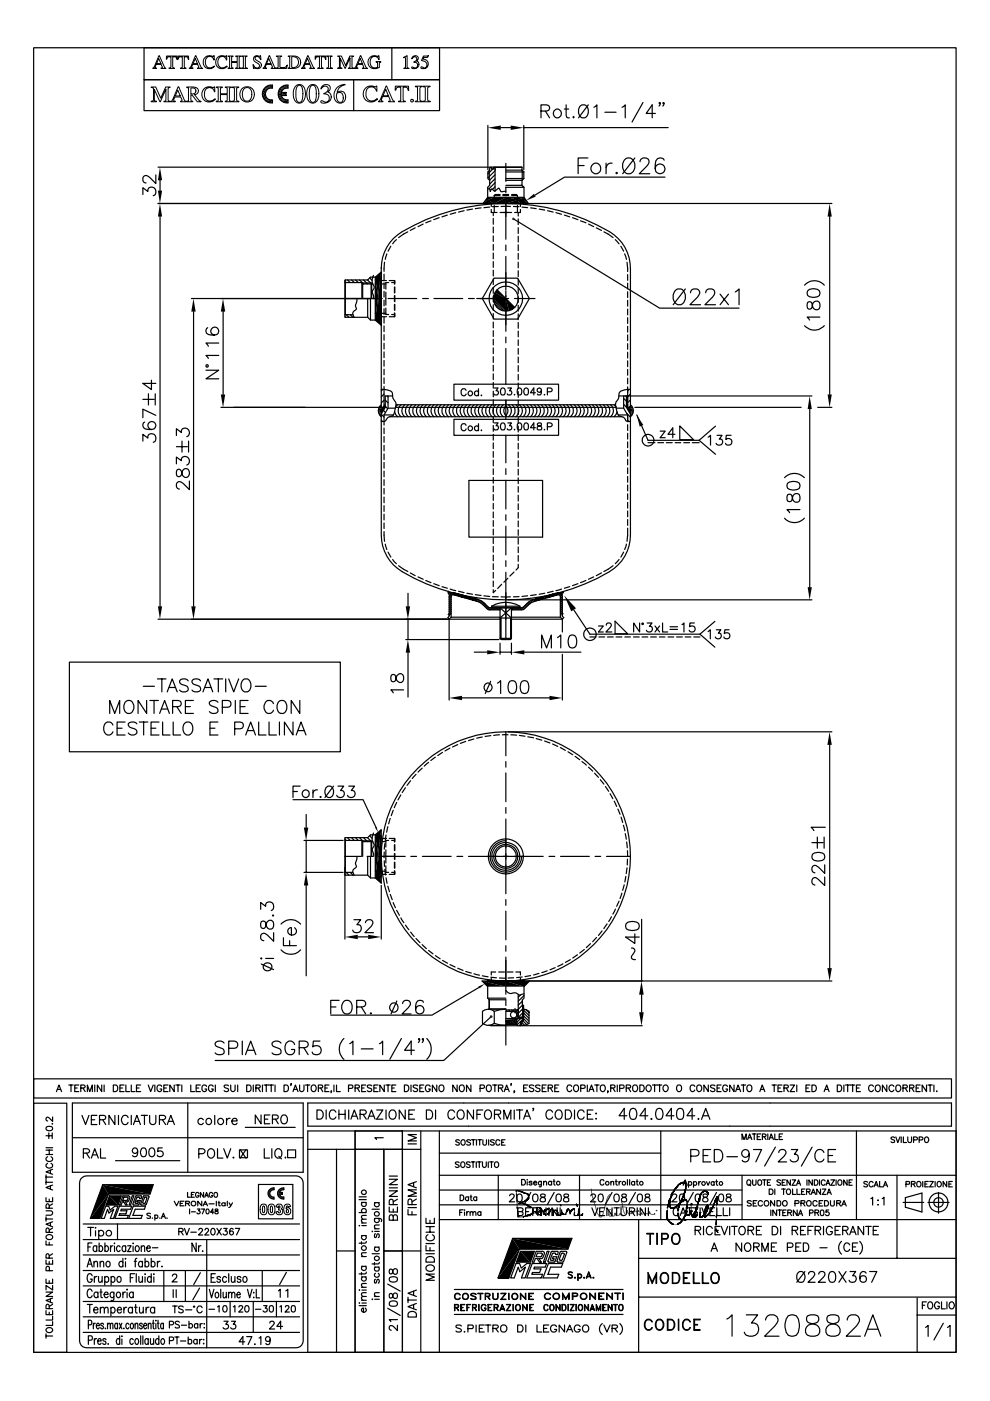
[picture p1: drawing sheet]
<svg xmlns="http://www.w3.org/2000/svg" width="210mm" height="297mm" viewBox="0 0 210 297" stroke-linecap="round" stroke-linejoin="round" font-family="sans-serif">
<g fill="none" stroke="#000" stroke-width=".25">
<path d="M7.1 10.1h195.6v276.6h-195.6zM30.5 16.9h62.7v6.6h-62.7zM30.5 10.1h62.7v6.8h-62.7zM56 18.8a1.85 1.85 0 0 1 1.8-.8v.7a1.27 1.27 0 0 0-1.5 1.2 1.27 1.27 0 0 0 1.5 1.3v.6a1.9 1.9 0 0 1-1.9-.9 1.9 1.9 0 0 1 .1-2.1zM59.3 18.8a1.96 1.96 0 0 1 1.8-.8v.7a1.26 1.26 0 0 0-1.5 .9h1v.6h-1a1.25 1.25 0 0 0 1.5 1v.6a1.9 1.9 0 0 1-1.9-.9 1.9 1.9 0 0 1 .1-2.1zM75 16.9v6.6M83.1 10.1v6.8M33 37.1v1.8l-1.3-1.3a.84 .84 0 0 0-1.3-.1 .87 .87 0 0 0 .4 1.3h.2M33.5 35.4h70.1M33.9 38.2v2.2M103.4 26.6v9.4M103.7 36.1v2"/>
<path d="M103.8 38.2v1.1l-.4 .4v2.7l.8 .7v.7M104 35.4l-.2 .3M104.2 35.4v.4h.4v-.4M104.5 35.8l-1.1 1.1M104.8 35.4l-.2 .3M104.9 35.4l.1 .7M105 36.2l-1.6 1.5M105 35.5v5M105 37l-1.2 1.2M105 37.9l-1.2 1.1M105 38.7l-1.3 1.3M105 39.6l-.6 .5"/>
<path d="M106.2 27.1h2.1M107.3 38.2h3.4zM107.3 34.6v3.8M107.3 39.7v1.2M107.3 36.5h3.8M107.3 37.9h3.8M110.6 35.4l.1 .7h-3.4M110.7 35.5l-6.8-.1-.1 .7-.4 .4v1.4l.4 .3M110.7 39.3l.4 .4h-3.8M110.7 36.1l.4 .4M110.7 36.1v2M111.1 37.9l-.4 .3v1.1h-3.4"/>
<path d="M111.1 26.6v9.4M111.1 36.5v1.4M111.1 27.1h30.6M111.1 39.7v2.7M114.7 23.5l1.6-.1a.66 .66 0 0 0 0-1l-1.6-.2v2.8M115.6 23.5l.9 1.5M119.7 23.1h.9M120 22.2v2.2l.2 .5 .5 .1M121.6 24.7l.1 .2-.1 .1-.1-.1zM122.6 35.1h1.2M122.9 22.6a1.01 1.01 0 0 1 1.2-.3 1.01 1.01 0 0 1 .6 1 1.21 1.21 0 0 1-.2 1.3 1.21 1.21 0 0 1-1.3 .3 1.77 1.77 0 0 1-.3-2.3zM124.7 33.5h-2.1v3.3"/>
<path d="M124.7 22.2l-2 2.8M125.9 22.7l.7-.5v2.8M128.2 23.8h2.4M128.5 34.6v2.2M129.8 34.6a1.08 1.08 0 0 0-1.3 1M130.6 36.7l.1-.2 .2 .2-.2 .1zM131.9 22.7l.7-.5v2.8M132.7 33.7a1.31 1.31 0 0 1 1.9 1.1 1.47 1.47 0 0 1-.3 1.6 1.47 1.47 0 0 1-1.6 .3 2.01 2.01 0 0 1 0-3zM134.6 33.5l-2.6 3.3M135.7 34.3a.81 .81 0 0 1 .6-.8h.7a.79 .79 0 0 1 .5 1.3l-2 2h2.3M136.3 21.7l-2.3 4.2M139 24.1h-2l1.3-1.9v2.8"/>
<path d="M140 21.9l-.2 .1-.1-.1 .1-.2a.49 .49 0 0 1-.1 .8M140.8 21.9l-.1 .1-.2-.1 .2-.2a.49 .49 0 0 1-.2 .8M140.8 34a.98 .98 0 0 0-.9-.5 .98 .98 0 0 0-.9 .6l-.1 .8 .1 1.5a1.04 1.04 0 0 0 1.7 .2 1.04 1.04 0 0 0-.3-1.7 1.04 1.04 0 0 0-1.5 .8M141 37.6h-21.3l-6.3 3.8M30.3 41.2v-1.4l1 .8a.88 .88 0 0 1 1.1-1 .88 .88 0 0 1 .6 1.3l-.1 .3-.4 .3M33.5 43.1h142.9M33.9 45.9v82.6M73.1 59.8l.1 .1M73.1 59.7l.3 .2M73.2 59.9h3.5v3.4M73.2 59.9v6.8M73.7 59.4l.5 .5"/>
<path d="M74.5 59.4l.6 .5M75.4 59.4l.6 .5M76.2 59.4l.9 .8M76.7 59.9l.2 .3M76.8 60h1.9l.1 .2v3.1M77.1 59.4l.8 .8M77.9 59.4l.8 .7M78.4 58.9l.5 .5M78.7 60v3.3M79.2 58.4a2.32 2.32 0 0 0 .2 2.5l-.1 .3a1.13 1.13 0 0 0-.1 1.5v.6M79.6 58.8l1.2-1.1v11.3l-1.2-1.1zM80.8 59.1l-.3-.3h-2l-.5 .6h-4.9v7.8l4.9 .1"/>
<path d="M80.8 56.7v29.7M80.8 59.5h1.1M81.4 58.1v1.3M81.4 60v1.2M81.6 55.6l-.2 1.9M82 53.8l-.3 1.2M82.4 59.9h-.6v1.4M82.5 59.5h1.1M82.9 52.2l-.6 1.1M83.6 59.5l.1 .7M83.6 59.5v.7M83.7 59.9h-.7"/>
<path d="M84.1 50.8l-.9 .9M86.5 49.2l-2 1.2M88 48.3l-1 .6M89.7 47.5l-1.1 .6M91.4 46.8l-1.1 .5M93.1 46.2l-1.1 .4M94.8 45.6l-1.1 .4M96.6 45.1l-1.2 .3M98.4 44.7l-1.2 .3M100.2 44.3l-1.2 .2M102 44.1l-1.2 .1M103.4 41.8h7.7l.9 1.3h-9.6z"/>
<path d="M103.4 40.1l.4-.1 .2 .6 .3-.5 .6 .4 .9-.6 .4 .7h1.1M103.8 43.9l-1.2 .1M104 40.6h-.1M104.2 44.4v.6h1.2M104.6 45v.7M104.6 46.3v1.2M104.6 48.1v1.3M104.6 50v1.2M104.6 51.8v1.3M104.6 53.6v1.3M104.6 55.5v1.2M104.6 57.3v1.2"/>
<path d="M104.6 59.1v1.2M104.8 59h4.9l2.5 4.3-2.5 4.4h-4.9l-2.5-4.4zM104.8 41.5h1.2M104.8 41.5v1.5M104.8 43.6v1.4M105 40.4l-.1 .1M105.6 43.8h-1.2M106 41.2h-1l-.2 .3M106 45h2.5M106.2 43.8h2M106.6 41.2h1.2M106.6 41.5h1.2"/>
<path d="M107.3 43.1a42.6 42.6 0 0 0-23 6.7 8.9 8.9 0 0 0-3.5 7.1M107.3 43.1a42.6 42.6 0 0 1 22.9 6.7 8.9 8.9 0 0 1 3.5 7.1v29.5h-.6v-3.8M107.3 42.4h3.8l-.8 .7v.7M107.3 42.1v8.6M107.3 52v1.1M107.3 54.4v7.1M108.5 41.2h1l.2 .3M108.5 41.5h1.2M108.9 46.4l30.9 18.9h16.9M108.9 43.8h1.1M109.7 41.5v1.5M109.7 43.6v1.4"/>
<path d="M109.9 45v.8M109.9 46.4v1.2M109.9 48.3v1.2M109.9 50.1v1.2M109.9 51.9v1.2M109.9 53.7v1.3M109.9 55.6v1.2M109.9 57.4v1.2M109.9 59.2v1.3M110.3 44.4v.6h-1.2M110.7 43.9l1.2 .1M112.5 44.1l1.2 .1"/>
<path d="M114.3 44.3l1.2 .2M116.1 44.7l1.2 .3M117.9 45.1l1.2 .3M119.7 45.6l1.1 .4M121.4 46.2l1.1 .4M123.1 46.8l1.1 .5M124.8 47.5l1.1 .6M126.4 48.3l1.1 .6M128 49.2l2 1.2M130.5 50.8l.8 .9M131.6 52.2l.6 1.1M132.4 53.8l.4 1.2"/>
<path d="M132.9 55.6l.2 2M133.1 58.2v1.2M175.9 45.9v37.7M40.6 63.3h40.4M41 66v62.5M43.7 78.5h2.7l-2.7 1.8h2.7M43.7 77.4h.4v.4h-.4zM44 69.5a.8 .8 0 0 0-.3 .7 .8 .8 0 0 0 .5 .7 1.97 1.97 0 0 0 2-.2 .85 .85 0 0 0-.3-1.3 .85 .85 0 0 0-1.2 .6 .85 .85 0 0 0 .8 1M46.4 75.4h-2.7l.5 .6M46.4 72.7h-2.7l.5 .7M47.3 66v17.6M73.4 66.7l.6 .6"/>
<path d="M74.3 66.7l.5 .6M74.8 66.7l-1.7 .1M75.7 63.3v.5a1.41 1.41 0 0 0-.1 1.7l-.3 .3a.73 .73 0 0 0-.5 .9l.3 .6M76.9 60.2h2.1M76.9 60.2v3.1M78 67.3l.5 .6h2M78 63.3v4M78.5 63.3v4.6M79.6 60.2h.8M79.6 66.4h.8M80.5 63.3v4.6l.3-.4M80.8 67.1h1.1"/>
<path d="M81 60.2h.8M81 66.4h.8M81.4 61.8v1.2M81.4 63.6v1.3M81.4 65.5v1.2M81.4 67.3v1.2M81.4 69.1v1.2M81.4 71v1.1M81.4 72.8v1.2M81.4 74.6v1.2M81.4 76.4v1.2M81.4 78.3v1.2"/>
<path d="M81.8 61.9v2.8M81.8 65.3v1.4h.6M82.3 63.3h6.1M82.5 67.1h1.1M83 66.7l.7 .1M83.6 60.9v1.2M83.6 62.7v1.2M83.6 64.5v1.3M83.6 66.3v.8M83.7 60.8v1.3M83.7 62.7v1.3M83.7 64.6v1.2"/>
<path d="M83.7 66.4l-.1 .7M89.6 63.3h1.2M92 63.3h6.1M99.3 63.3h1.3M101.1 63.3h6.7M104.6 61v1.2M104.6 62.8v1.2M104.6 64.6v1.2M104.6 66.5v1.2M104.6 68.3v1.2M104.6 70.1v1.2M104.6 71.9v1.3"/>
<path d="M104.6 73.8v1.2M104.6 75.6v1.2M104.6 77.4v1.3M104.6 79.3v1.2M104.7 62.6l2.6 .7 1.3 2.3M105.4 61.4l3.8 3.8M107.3 61.7v2.2M107.3 64.1v6.1M107.3 71.5v1.2M107.3 73.9v7.6M109.1 63.3h4.3M109.9 61.1v1.2"/>
<path d="M109.9 62.9v1.2M109.9 64.7v1.3M109.9 66.6v1.2M109.9 68.4v1.2M109.9 70.2v1.2M109.9 72.1v1.1M109.9 73.9v1.2M109.9 75.7v1.2M109.9 77.5v1.2M109.9 79.4v1.2M133.1 60v1.3M133.1 61.9v1.2"/>
<path d="M133.1 63.7v1.2M133.1 65.5v1.3M133.1 67.4v1.2M133.1 69.2v1.2M133.1 71v1.2M133.1 72.9v1.1M133.1 74.7v1.2M133.1 76.5v1.2M133.1 78.3v1.3M143.1 61.7a1.25 1.25 0 0 1 1.4-.4 1.25 1.25 0 0 1 .8 1.2 1.46 1.46 0 0 1-.3 1.6 1.46 1.46 0 0 1-1.6 .3 1.98 1.98 0 0 1-.3-2.7zM145.3 61.3l-2.6 3.3M146.4 62.1a.8 .8 0 0 1 .7-.8h.6a.8 .8 0 0 1 .5 1.2l-1.9 2.1h2.2"/>
<path d="M149.6 62.1a.81 .81 0 0 1 .7-.8h.6a.79 .79 0 0 1 .5 1.2l-1.9 2.1h2.2M152.7 62.4l1.8 2.2M154.5 62.4l-1.8 2.2M155.9 61.9l.8-.6v3.3M170.6 69.1a2.8 2.8 0 0 0 4.2 0M170.6 60.5a2.8 2.8 0 0 1 4.2 0M171.3 64.1a1.04 1.04 0 0 0 .2 1.4h.3a1.47 1.47 0 0 0 .6-1.3 .76 .76 0 0 1 .8-.4 .76 .76 0 0 1 .6 .7v.5a.79 .79 0 0 1-.8 .7 .79 .79 0 0 1-.7-.8l-.2-.5a.54 .54 0 0 0-.8-.3zM171.3 61.6a1.95 1.95 0 0 1 2.4 0 .87 .87 0 0 1-.4 1.3 2.27 2.27 0 0 1-2-.2l-.2-.4zM173.8 67.2h-2.7l.5 .7M30.3 93.5v-1.4l1 .8a.88 .88 0 0 1 1.1-1 .88 .88 0 0 1 .6 1.2l-.1 .4-.4 .3M30.3 84.7h2.4M30.7 89.5a.79 .79 0 0 0-.3 1.1 2.42 2.42 0 0 0 2.3 .3 .85 .85 0 0 0 .1-1.3 .85 .85 0 0 0-1.4 .3 .85 .85 0 0 0 .7 1.2"/>
<path d="M31.5 83.5v2.4M32.1 80.6v2l-1.8-1.3h2.7M32.9 83.5v2.4M33 88.1l-2.7-1.4v1.9M37.4 98.3v-1.4l1.1 .8a.88 .88 0 0 1 1-.9 .88 .88 0 0 1 .7 1.2l-.2 .3-.4 .3M37.4 92.3v-1.4l1.1 .8a.88 .88 0 0 1 1-1 .88 .88 0 0 1 .7 1.3l-.2 .3-.4 .3M37.4 94.7h2.3M37.5 99.7a1 1 0 0 0 .3 1.4h.2a1.36 1.36 0 0 0 .7-1.3 .75 .75 0 0 1 .8-.5 .75 .75 0 0 1 .7 .7 .89 .89 0 0 1-1 1.2 1.35 1.35 0 0 1-.7-1.3 .54 .54 0 0 0-.4-.4 .54 .54 0 0 0-.6 .2zM38.6 93.5v2.3M40 93.5v2.3M46.8 86.4h34.9M80.8 85.8a1.59 1.59 0 0 0 0 2.6"/>
<path d="M80.8 82.6a3.6 3.6 0 0 1 2.3 .5l.1 .3a2.62 2.62 0 0 0 .8 2.1l-.3 1.7-.4 .9a1.76 1.76 0 0 0-1.5 1.1l-1 .1M80.8 89.1l.3 .3M80.8 87.8l.6 .6M81.2 82.6l-.4 .3M81.3 87l.4 .5M81.4 80.1v1.2M81.4 81.9v4.5M81.4 88v2.1M81.4 90.7v1.3M81.4 92.5v1.3M81.4 94.4v1.2M81.4 96.2v1.3"/>
<path d="M81.4 98.1v1.2M81.4 99.9v1.2M81.4 88h2M81.4 83.5l-.6 .7M81.4 84.8l-.6 .6M81.4 86.1l-.2 .3M81.4 85.9h.3M81.7 86.1l.5 .6M81.7 84.8l.6 .6M82.1 84l.2 .2M82.3 84v2.5l-.9 1.5M82.3 86.5h1.5"/>
<path d="M82.7 88.4h49.1M83.2 84h-1.5v2.4l-.9 1.4M83.7 87.3l.2 .6 .4 .5M83.8 86.4h46.8M84 85.8h46.5M84.3 85.8l-.4 .4M85.1 85.8a1.59 1.59 0 0 0 0 2.6M85.8 85.8a1.59 1.59 0 0 0 0 2.6M86.6 85.8a1.59 1.59 0 0 0 0 2.6M87.4 85.8a1.59 1.59 0 0 0 0 2.6M88.2 85.8a1.59 1.59 0 0 0 0 2.6M88.9 85.8a1.59 1.59 0 0 0 0 2.6"/>
<path d="M89.7 85.8a1.59 1.59 0 0 0 0 2.6M90.4 85.8a1.59 1.59 0 0 0 0 2.6M91.2 85.8a1.59 1.59 0 0 0 0 2.6M92 85.8a1.59 1.59 0 0 0 0 2.6M92.8 85.8a1.59 1.59 0 0 0 0 2.6M93.5 85.8a1.59 1.59 0 0 0 0 2.6M94.3 85.8a1.59 1.59 0 0 0 0 2.6M95.1 85.8a1.59 1.59 0 0 0 0 2.6M95.9 85.8a1.59 1.59 0 0 0 0 2.6M96.2 81.5h22.2v3.3h-22.2zM96.2 88.9h22.2v3.4h-22.2zM96.6 85.8a1.59 1.59 0 0 0 0 2.6"/>
<path d="M97.4 85.8a1.59 1.59 0 0 0 0 2.6M98.2 85.8a1.59 1.59 0 0 0 0 2.6M98.8 82.8a.55 .55 0 0 0-.6-.4 .55 .55 0 0 0-.4 .6 .61 .61 0 0 0 .1 .8 .61 .61 0 0 0 .8-.1l.1-.2M98.8 90.2a.55 .55 0 0 0-.6-.4 .55 .55 0 0 0-.4 .6 .61 .61 0 0 0 .1 .8 .61 .61 0 0 0 .8-.1l.1-.2M99 85.8a1.59 1.59 0 0 0 0 2.6M99.7 85.8a1.59 1.59 0 0 0 0 2.6M100.5 85.8a1.59 1.59 0 0 0 0 2.6M101.3 85.8a1.59 1.59 0 0 0 0 2.6M101.5 83.1a.48 .48 0 0 0-.7 0 .48 .48 0 0 0 0 .7 .48 .48 0 0 0 .7-.1M101.5 90.5a.48 .48 0 0 0-.7 0 .48 .48 0 0 0 0 .7 .48 .48 0 0 0 .7-.1M101.5 82.4v1.5M101.5 89.8v1.5"/>
<path d="M102 83.8h.1zM102 91.2h.1zM102 85.8a1.59 1.59 0 0 0 0 2.6M102.8 85.8a1.59 1.59 0 0 0 0 2.6M103.6 85.8a1.59 1.59 0 0 0 0 2.6M104.4 85.8a1.59 1.59 0 0 0 0 2.6M104.6 81.1v1.2M104.6 82.9v1.2M104.6 84.8v1.2M104.6 86.6v1.2M104.6 88.4v1.2M104.6 90.2v1.2"/>
<path d="M104.6 92.1v1.2M104.6 93.9v1.2M104.6 95.7v1.3M104.6 97.5v1.3M104.6 99.4v1.2M104.8 82.3h.8l-.4 .6a.5 .5 0 0 1 .5 .6 .5 .5 0 0 1-.9 .2l-.1-.2M104.8 89.7h.8l-.4 .6a.5 .5 0 0 1 .5 .6 .5 .5 0 0 1-.9 .2l-.1-.2M105.1 85.8a1.59 1.59 0 0 0 0 2.6M105.9 85.8a1.59 1.59 0 0 0 0 2.6M106.3 82.3a.47 .47 0 0 1 .7 .3l.1 .5-.2 .6h-.6l-.2-.6zM106.3 89.8a.47 .47 0 0 1 .7 .2l.1 .5-.2 .6h-.6l-.2-.6zM106.7 85.8a1.59 1.59 0 0 0 0 2.6"/>
<path d="M107.3 86a1.59 1.59 0 0 1 0 2.2 1.59 1.59 0 0 1 0-2.2zM107.3 84.8v4.1M107.3 92.3v5.8M107.3 99.4v1.2M107.7 82.3h.7l-.4 .6a.5 .5 0 0 1 .5 .6 .5 .5 0 0 1-.8 .2l-.2-.2M107.7 89.7h.7l-.4 .6a.5 .5 0 0 1 .5 .6 .5 .5 0 0 1-.8 .2l-.2-.2M107.8 85.8a1.59 1.59 0 0 1 0 2.6M108.6 85.8a1.59 1.59 0 0 1 0 2.6M109.1 83.6v.1zM109.1 91v.2zM109.4 85.8a1.59 1.59 0 0 1 0 2.6M109.9 82.3a.43 .43 0 0 1 .7 .3v.9l-.2 .2h-.5l-.2-.6v-.5z"/>
<path d="M109.9 89.8a.43 .43 0 0 1 .7 .2v.9l-.2 .2h-.5l-.2-.6v-.5zM109.9 81.2v1.2M109.9 83v1.3M109.9 84.8v1.3M109.9 86.7v1.2M109.9 88.5v1.3M109.9 90.3v1.3M109.9 92.2v1.2M109.9 94v1.2M109.9 95.8v1.2M109.9 97.7v1.2M109.9 99.5v1.2"/>
<path d="M110.1 85.8a1.59 1.59 0 0 1 0 2.6M110.9 85.8a1.59 1.59 0 0 1 0 2.6M111.3 82.3a.48 .48 0 0 1 .7 .3v.9l-.2 .2h-.5l-.2-.6zM111.3 89.8a.48 .48 0 0 1 .7 .2v.9l-.2 .2h-.5l-.2-.6zM111.7 85.8a1.59 1.59 0 0 1 0 2.6M112.5 85.8a1.59 1.59 0 0 1 0 2.6M113.2 85.8a1.59 1.59 0 0 1 0 2.6M113.5 83.3h-1l.7-1v1.4M113.5 90.7h-1l.7-1v1.5M114 85.8a1.59 1.59 0 0 1 0 2.6M114 89.8v.4l.7 .2 .2 .3a.51 .51 0 0 1-.4 .5 .51 .51 0 0 1-.6-.3 .74 .74 0 0 1 .8-.7v-.4zM114.7 85.8a1.59 1.59 0 0 1 0 2.6"/>
<path d="M114.8 82.8a.45 .45 0 0 1-.7 .3 .45 .45 0 0 1-.1-.7 .45 .45 0 0 1 .7 .1v1l-.3 .2h-.4l-.1-.2M115.4 83.6v.1zM115.4 91v.2zM115.5 85.8a1.59 1.59 0 0 1 0 2.6M116.1 83.1l.8-.1 .2-.4-.4-.3h-.6v1.4M116.1 90.5l.8-.1 .2-.4-.4-.3h-.6v1.5M116.3 85.8a1.59 1.59 0 0 1 0 2.6M117.1 85.8a1.59 1.59 0 0 1 0 2.6M117.8 85.8a1.59 1.59 0 0 1 0 2.6M118.6 85.8a1.59 1.59 0 0 1 0 2.6M119.4 85.8a1.59 1.59 0 0 1 0 2.6M120.2 85.8a1.59 1.59 0 0 1 0 2.6"/>
<path d="M120.9 85.8a1.59 1.59 0 0 1 0 2.6M121.7 85.8a1.59 1.59 0 0 1 0 2.6M122.5 85.8a1.59 1.59 0 0 1 0 2.6M123.3 85.8a1.59 1.59 0 0 1 0 2.6M124 85.8a1.59 1.59 0 0 1 0 2.6M124.8 85.8a1.59 1.59 0 0 1 0 2.6M125.6 85.8a1.59 1.59 0 0 1 0 2.6M126.3 85.8a1.59 1.59 0 0 1 0 2.6M127.1 85.8a1.59 1.59 0 0 1 0 2.6M127.9 85.8a1.59 1.59 0 0 1 0 2.6M128.7 85.8a1.59 1.59 0 0 1 0 2.6M129.4 85.8a1.59 1.59 0 0 1 0 2.6"/>
<path d="M130.2 85.8l.4 .4M130.7 86.5h1.5M130.8 87.3l-.2 .6-.4 .5M131.1 88h2v1.4M131.2 84h1.6zM132.2 84v2.5l.9 1.5v1.4M132.2 84.5l.6 .6M132.5 84h39.6M132.8 84v2.4l.9 1.4v25.7a9 9 0 0 1-4.5 7.7 43.2 43.2 0 0 1-44.9-.7 8.9 8.9 0 0 1-3.5-7v-25.7M132.9 87.6l.8 .8M133.1 85.6v.8h-.3l-.6-.7M133.1 80.2v1.2"/>
<path d="M133.1 82v1.2M133.1 83.8v1.3M133.1 90.1v1.2M133.1 91.9v1.2M133.1 93.7v1.2M133.1 95.5v1.2M133.1 97.4v1.2M133.1 99.2v1.2M133.1 85.9h-.3M133.1 89.1l.2 .3M133.4 82.6l-.3 .3M133.7 82.6a2.89 2.89 0 0 0-2.4 .8 2.08 2.08 0 0 1-.7 1.8l-.1 .3a5.3 5.3 0 0 0 .7 2.6 1.64 1.64 0 0 1 1.5 1.1l1 .1"/>
<path d="M133.7 85.8a1.59 1.59 0 0 1 0 2.6M133.7 83.5l-.6 .6M133.7 84.8l-.6 .6M133.7 86.1l-.3 .3M134.6 86.4h35.3M135 88l2.4 5.4h10.8M137.4 93.9h1.5M139.5 93.9h1.2M140 91.4h1l-1 1.4h1M141.3 93.9h1.2M143.1 92.1h-1.5l1-1.4v2.1M143.2 93.9h1.1"/>
<path d="M144.1 90.3l2.9 2.9h-2.9zM145 93.9h1.2M146.8 93.9h1.4M150.1 92.7l.5-.4v2.1M151.7 90.3l-3.5 3.1 3.5 2.9M152 92.3h1.1l-.6 .8a.66 .66 0 0 1 .7 .7 .66 .66 0 0 1-.9 .6l-.3-.1-.2-.3M155 92.3h-1l-.1 .9a.73 .73 0 0 1 1.1 0 .73 .73 0 0 1-.1 1 .73 .73 0 0 1-1.1-.2M171.7 86.7v37.8M173.4 86.4h3M40.2 102v1.8l-1.4-1.3a.85 .85 0 0 0-1.3-.1l-.1 .8 .3 .4 .3 .1M81.4 112.7l.2 2.1M81.4 101.7v1.2"/>
<path d="M81.4 103.6v1.1M81.4 105.4v1.2M81.4 107.2v1.2M81.4 109v1.2M81.4 110.9v1.2M81.7 115.4l.3 1.1M82.3 117.1l.6 1M83.2 118.6l.9 .9M84.5 119.9l2 1.3M99.4 101.9h15.6v12h-15.6zM104.6 101.2v1.3M104.6 103v1.3"/>
<path d="M104.6 104.9v1.2M104.6 106.7v1.2M104.6 108.5v1.3M104.6 110.4v1.2M104.6 112.2v1.2M104.6 114v1.2M104.6 115.9v1.2M104.6 117.7v1.2M104.6 119.5v1.2M107.3 101.8v6.1M107.3 109.1v1.2M107.3 111.6v6.1"/>
<path d="M107.3 118.9v1.2M109.9 119.6v.8l-.5 .5M109.9 101.3v1.2M109.9 103.2v1.2M109.9 105v1.2M109.9 106.8v1.2M109.9 108.6v1.3M109.9 110.5v1.2M109.9 112.3v1.2M109.9 114.1v1.3M109.9 116v1.2M109.9 117.8v1.2"/>
<path d="M130 119.9l-2 1.3M131.3 118.6l-.8 .9M132.2 117.1l-.6 1M132.8 115.4l-.4 1.1M133.1 112l-.2 2.8M133.1 101v1.2M133.1 102.8v1.3M133.1 104.7v1.2M133.1 106.5v1.2M133.1 108.3v1.3M133.1 110.2v1.2M166.3 109.9a2.8 2.8 0 0 0 4.2 0"/>
<path d="M166.3 101.3a2.88 2.88 0 0 1 4.2 0M167 104.9a1 1 0 0 0 .3 1.4h.2a1.47 1.47 0 0 0 .7-1.3 .76 .76 0 0 1 .8-.4 .76 .76 0 0 1 .6 .7l-.1 .9a.82 .82 0 0 1-.9 .3 .82 .82 0 0 1-.6-.8l-.1-.5a.56 .56 0 0 0-.9-.3zM167 102.5a2.2 2.2 0 0 1 2.5 0 .92 .92 0 0 1-.4 1.3 2.38 2.38 0 0 1-2.1-.3l-.1-.4zM169.6 108h-2.7l.5 .7M33.5 131.3h72.5M86 135.6h19.8M86.5 125.8v2.7M86.5 131.3v4.3M86.5 138.4v9.4M87 121.5l1 .6M88.6 122.3l1.1 .5M90.3 123.1l1.1 .4"/>
<path d="M92 123.7l1.1 .5M93.7 124.4l1.1 .3M95 125.7h1.2M95.1 125.4v.5l.2 .2M95.2 131.4v17M95.4 124.9l1.2 .3M95.7 130.9h10.3M95.7 126.7l-.5 .4M95.7 127.1l-.5 .4M95.7 127.5l-.5 .4M95.7 127.9l-.5 .5M95.7 128.4l-.5 .4"/>
<path d="M95.7 128.8l-.5 .5M95.7 129.2l-.5 .5M95.7 129.6l-.7 .7M95.7 130.1l-.5 .4M95.8 125.7l-.5 .5M96.1 125.7h-.3M96.2 125.7l-1 1M96.6 125.8l-.4 .3M96.9 125.9l-.4 .3M97.2 125.4l1.2 .3M97.3 125.9l-.4 .4M97.6 126l-.4 .4"/>
<path d="M97.9 126.1l-.3 .4M98.2 126.2l-.3 .4M98.6 126.3l-.4 .4M98.9 126.4l-.3 .4M99 125.8l1.2 .2M99.3 126.5l-.4 .3M99.6 126.6l-.3 .3M99.9 126.7l-.4 .3M100.3 126.8l-.4 .3M100.6 126.9l-.4 .3M100.6 138.3h2.7M100.8 126.1l1.2 .1"/>
<path d="M100.9 127l-.3 .3M101.2 127l-.3 .4M101.5 127.2l-.3 .3M101.8 127.3l-.3 .3M102.1 127.4l-.3 .4M102.4 127.6l-.4 .3M102.6 126.3l1.2 .2M102.6 127.8l-.3 .3M102.8 128l-.3 .3M103 128.2l-.3 .3M103.2 128.4l-.3 .3M103.4 128.7l-.3 .3"/>
<path d="M103.7 128.8l-.3 .4M104.1 128.9l-.4 .4M104.2 128.5a5.8 5.8 0 0 1 6.1 0v.4h-6.1zM104.2 128.5h6.1M104.4 126.5h1.2M104.5 128.9l-.4 .4M104.6 125v.7l.5-.5M104.6 121.3v1.3M104.6 123.2v1.2M104.9 128.9l-.4 .4M105.3 128.9l-.4 .4M105.8 128.9l-.5 .4"/>
<path d="M105.9 129.2l-.1 .1M105.9 128.9v.4M106 129.3h-2.5l-1.7-1.5-5.7-1.7h-.2l-.2 .4v4.4M106 135.3v-6.4l2.4 2.1h-2.4l2.4-2.1v6.4l-.2 .3h-.9M106 135.3l.3 .3h1M106 136.4v2.3M106 135.3h2.4M106 138.3h2.4M106.2 126.5h2M106.2 131v4.6M106.4 123.9l-.9 .9M107.3 121.3v14.3"/>
<path d="M107.7 122.6l-.9 .9M107.7 127.2h64.4M108.3 131v4.6M108.4 131.3h10.8v2.7M108.4 130.9h10.4M108.4 136.4v2.3M108.6 128.9v.4M108.8 128.9l-.2 .2M109 121.3l-.9 .8M109.2 128.9l-.5 .4M109.6 128.9l-.4 .4M110 126.5h-1.1"/>
<path d="M110 128.9l-.4 .4M110.5 128.9l-.5 .4M111.2 138.3h12M111.9 126.3l-1.2 .2M112.2 127.6l-1.8 1.7M113.1 127.1l-2.2 2.2M113.7 126.1l-1.2 .1M113.7 126.9l-.7 .7M114.3 126.8l-.7 .6M114.8 137.4v-2.8l1.1 2.8 1-2.8v2.8M114.9 126.6l-.7 .6M115.4 126.4l-.6 .6"/>
<path d="M115.5 125.8l-1.2 .2M116 126.3l-.6 .6M116.6 126.1l-.6 .6M117.2 125.9l-.6 .7M117.3 125.4l-1.2 .3M117.8 125.8l-.6 .6M118.2 135.2l.7-.6v2.8M118.3 125.7l-5 1.3-.8 .4-1.6 1.3-.3 .2h-6.7l-.4-.2-1.5-1.3-5.8-1.7a.8 .8 0 0 0-1 .8v4.1l-.2 .3 .2 .4 .5-.4M118.3 125.7a.75 .75 0 0 1 .9 .8v4.1l.3 .3-.3 .4-.4-.4M118.3 125.7l-.5 .5M118.4 125.7h.3l-.4 .4M118.4 125.7h1.1"/>
<path d="M118.8 126.5l-.2-.4h-.2l-5 1.4-.7 .3-1.8 1.5h-2.5M118.8 126.5v4.4M119 125.9l-.3 .3M119.1 124.9l-1.2 .3M119.2 126.1l-.4 .4M119.2 138.7v9.7M119.2 126.5l-.4 .4M119.2 126.9l-.4 .4M119.2 127.3l-.4 .4M119.2 127.7l-.4 .5M119.2 128.2l-.4 .4M119.2 128.6l-.4 .4"/>
<path d="M119.2 129l-.4 .4M119.2 129.4l-.4 .4M119.2 129.8l-.3 .4M119.4 130.1l-.3 .3M120.8 124.4l-1.1 .3M120.8 134.8a.89 .89 0 0 1 1.4 .4 2.17 2.17 0 0 1-.3 2.1 .87 .87 0 0 1-1.3-.4 2.38 2.38 0 0 1 .2-2.1zM121.6 129.3l3.5 5.2h23.3M122.5 123.7l-1.1 .5M124.2 123.1l-1.1 .4M125.1 135.1h1.3M125.9 122.3l-1.1 .5M126.9 132.7h1l-1 1.3h1"/>
<path d="M127 135.1h1.2M127.5 121.5l-1.1 .6M128.5 132.6l.4-.5 .6 .2a.6 .6 0 0 1-.2 .8l-.8 .9h1.2M128.8 135.1h1.2M130.4 131.7l2.7 2.7h-2.7zM130.6 135.1h1.2M132.5 135.1h1.2M134.3 135.1h1.2M135.6 132.1v1.9l-1.3-1.9v1.9M136.1 135.1h1.3M137.2 132.1h1l-.5 .7a.64 .64 0 0 1 .5 1 .64 .64 0 0 1-1.1 0v-.2M137.9 135.1h1.3"/>
<path d="M138.9 132.7l.9 1.3M139.8 135.1h1.2M139.8 132.7l-.9 1.3M140.5 132.1v1.9h1.1M141.6 135.1h1.3M142 132.9h1.7M142 133.4h1.7M143.4 135.1h1.3M144.6 132.4l.4-.3v1.9M145.3 135.1h1.2M147.1 135.1h1.3M147.2 132.1h-.9l-.1 .8a.67 .67 0 0 1 1 0 .67 .67 0 0 1-.1 1 .67 .67 0 0 1-1-.3"/>
<path d="M150.1 133.9l.5-.4v1.9M151.6 131.7l-3.2 2.8 3.2 2.7M151.9 133.5h.9l-.5 .7a.63 .63 0 0 1 .6 1 .63 .63 0 0 1-1.1 .1l-.1-.2M154.6 133.5h-.9l-.1 .8a.67 .67 0 0 1 1 0 .67 .67 0 0 1-.1 1 .67 .67 0 0 1-1-.2M14.7 140.4h57.5v19h-57.5zM23.3 151.3v-2.8l1 2.8 1.1-2.8v2.8M23.9 153.7a1.01 1.01 0 0 0-1.1-.6 1.01 1.01 0 0 0-.8 1 1.28 1.28 0 0 0 1.3 1.7l.6-.6M24.8 154.4h1.1M26.5 148.9a.94 .94 0 0 1 1-.4 .94 .94 0 0 1 .7 .7 1.24 1.24 0 0 1 .1 1.5 1.24 1.24 0 0 1-1.5 .4 1.71 1.71 0 0 1-.3-2.2zM26.5 153.1h-1.7v2.7h1.7M29 153.5a1.21 1.21 0 0 0-1.8 0 .77 .77 0 0 0 .5 .8l.8 .2a.65 .65 0 0 1 .5 .5 .65 .65 0 0 1-.2 .7 1.14 1.14 0 0 1-1.6-.3M29.5 153.1h1.8"/>
<path d="M30.4 145.5h2.3M30.5 153.1v2.7M31.1 148.5v2.8l-1.8-2.8v2.8M31.8 148.5h1.8M32 154.4h1M32.7 148.5v2.8M33.4 143.9h1.8M33.7 153.1h-1.7v2.7h1.7M33.8 151.3l1.1-2.8 1 2.8M34.2 150.3h1.3M34.3 143.9v2.8M34.5 153.1v2.7h1.5"/>
<path d="M35.5 146.7l1-2.8 1.1 2.8M35.9 145.8h1.2M36.6 149.8l1.6-.1a.65 .65 0 0 0 0-1.1l-1.6-.1v2.8M36.7 153.1v2.7h1.6M37.5 149.8l.9 1.5M39.3 153.2a1.04 1.04 0 0 1 1.6 .9 1.28 1.28 0 0 1-1.3 1.7 1.64 1.64 0 0 1-.3-2.6zM39.3 149.8h1.1M39.9 144.4a1 1 0 0 0-1-.5 1 1 0 0 0-.8 .7l.2 .4 1.1 .4a.67 .67 0 0 1 .5 .5 .67 .67 0 0 1-.3 .7 1.27 1.27 0 0 1-1.5-.3M41 148.5h-1.7v2.8h1.7M42.5 144.4a1 1 0 0 0-1-.5 1 1 0 0 0-.8 .7l.3 .4 1 .4a.66 .66 0 0 1 .5 .5 .66 .66 0 0 1-.2 .7 1.27 1.27 0 0 1-1.6-.3M43 146.7l1.1-2.8 1 2.8M43.4 145.8h1.3"/>
<path d="M44.5 154.4h1.1M45.4 143.9h1.8M46.2 148.9a1.21 1.21 0 0 0-1.8 0 .68 .68 0 0 0 .5 .8l.8 .3a.74 .74 0 0 1 .5 .9 1.21 1.21 0 0 1-1.8 0M46.2 153.1h-1.7v2.7h1.7M46.3 143.9v2.8M47.1 150l1.6-.2a.73 .73 0 0 0 .3-.8 .73 .73 0 0 0-.7-.5h-1.2v2.8M47.9 143.9v2.8M48.5 143.9l1.1 2.8 1-2.8M49.8 154.5l1.5-.1a.78 .78 0 0 0 0-1.2l-1.5-.1v2.7M49.9 148.5v2.8M50.9 149.8h1.1M51.6 144.1l.3-.2a1.35 1.35 0 0 1 1.2 .7 1.35 1.35 0 0 1 0 1.5 1.01 1.01 0 0 1-1.2 .6 1.01 1.01 0 0 1-.8-1.1 1.78 1.78 0 0 1 .5-1.5z"/>
<path d="M52.1 155.8l1-2.7 1.1 2.7M52.5 154.9h1.3M52.6 148.5h-1.7v2.8h1.7M54.1 145.5h2.4M54.8 153.1v2.7h1.6M57 153.1v2.7h1.6M58 149.2a.94 .94 0 0 0-.9-.7 .94 .94 0 0 0-.9 .7 1.24 1.24 0 0 0-.1 1.5 1.24 1.24 0 0 0 1.5 .4l.4-.5M59.2 148.6a1.04 1.04 0 0 1 1.6 1 1.19 1.19 0 0 1-.2 1.3 1.19 1.19 0 0 1-1.4 .2 1.72 1.72 0 0 1 0-2.5zM59.2 153.1v2.7M62.1 153.1v2.7l-1.8-2.7v2.7M62.8 155.8l1-2.7 1.1 2.7M63.2 154.9h1.3"/>
<path d="M63.6 148.5v2.8l-1.9-2.8v2.8M83 143.1a1 1 0 0 0 .2 1.4h.3a1.46 1.46 0 0 0 .6-1.2 .75 .75 0 0 1 .9-.5 .75 .75 0 0 1 .6 .7 .93 .93 0 0 1-.5 1.2 1.17 1.17 0 0 1-1.2-1.3 .54 .54 0 0 0-.9-.3zM85.6 146.3h-2.7l.5 .6M93.8 159.5l-1 .7M95.4 158.6l-1.1 .6M97 157.9l-1.1 .5M98 148h18.5M98.7 157.2l-1.1 .4M100.5 156.7l-1.2 .3M102.3 156.3l-1.2 .2M104 144.4l-1.1 2.6M104.1 156l-1.3 .1"/>
<path d="M105.5 144.8l.7-.5v2.7M105.9 155.8l-1.2 .1M106.5 155.8h1.2M107.3 155.2v5M107.7 155.2h68.7M108.1 144.4a.92 .92 0 0 1 1.3 .4 2.27 2.27 0 0 1-.2 2.1 .9 .9 0 0 1-1.4-.4 2.31 2.31 0 0 1 .3-2.1zM108.3 155.8l1.2 .1M110.1 155.9l1.2 .2M110.7 144.4a.9 .9 0 0 1 1.3 .4 2.27 2.27 0 0 1-.3 2.1 .92 .92 0 0 1-1.3-.4 2.31 2.31 0 0 1 .3-2.1zM111.9 156.2l1.2 .2M113.7 156.6l1.2 .3M115.5 157.1l1.1 .4"/>
<path d="M117.2 157.7l1.1 .5M118.8 158.5l1.1 .6M120.4 159.4l1 .6M175.9 157.9v47.3M62.1 169.6h14.9l2.7 5.8M62.1 167.8h1M63.6 166.7h-1.5v2.4M64.5 178.2h8.2M64.9 172.7v2.7M64.9 178.2v6.8M66.4 167.5v1.6M67.3 167.5a.8 .8 0 0 0-.9 .7"/>
<path d="M67.8 169h.3l-.1 .1zM69.1 167a.89 .89 0 0 1 1-.3 .89 .89 0 0 1 .6 .9 1 1 0 0 1-.3 1.3 1 1 0 0 1-1.3-.2 1.73 1.73 0 0 1 0-1.7zM70.7 166.7l-1.8 2.4M71.6 166.7h1.3l-.7 .9a.79 .79 0 0 1 .7 1.1 .79 .79 0 0 1-1.3 .3l-.2-.4M73.1 178.1l.1 .1M73.1 177.9l.3 .3M73.2 178.2h3.5v3.4M73.2 178.2v6.8M73.7 177.6l.5 .6M73.9 166.7h1.3l-.7 .9a.79 .79 0 0 1 .7 1.1 .79 .79 0 0 1-1.3 .3l-.2-.4M74.5 177.6l.6 .6M75.4 177.6l.6 .6"/>
<path d="M76.2 177.6l.9 .8M76.7 178.2l.2 .2M76.8 178.3h1.9l.1 .1v3.2M76.9 178.4v3.2M76.9 178.4h2.1M77.1 177.6l.8 .8M77.9 177.6l.8 .8M78.4 177.2l.5 .5M78.7 178.3v3.3M79.2 176.6a2.62 2.62 0 0 0 .2 2.6l-.1 .3a1.13 1.13 0 0 0-.1 1.5v.6M79.6 177l1.2-1.1v11.3l-1.2-1.1zM79.6 178.4h.8"/>
<path d="M81 178.4h.8M81.6 178.9l-.1 1.2M81.9 177l-.2 1.2M81.9 177.8h-1.1v-.4l-.3-.4h-2l-.5 .6-4.9 .1v21.4M82.2 175.3l-.2 1.2M82.4 178.2h-.6v1.4M82.5 177.8h1.1M82.7 173.5l-.3 1.2M83.4 171.8l-.4 1.1M83.6 177.8l.1 .7M83.6 177.8v.7M83.6 179.1v1.2"/>
<path d="M83.7 179.1v1.2M83.7 178.1l-.7 .1M84.1 170.1l-.5 1.1M85 168.5l-.6 1.1M86 167l-.7 1M87.1 165.5l-.8 1M88.2 164.2l-.8 .9M89.5 162.9l-.9 .8M90.9 161.6l-1 .8M92.3 160.5l-1 .8M107.3 178.2a3.3 3.3 0 0 0-3.4 3.4 3.3 3.3 0 0 0 3.4 3.3 3.3 3.3 0 0 0 3.3-3.3M107.3 161.5v1.2"/>
<path d="M107.3 163.9v6.1M107.3 171.2v1.2M107.3 173.7v15.8M121.9 160.4l1 .7M123.4 161.5l.9 .7M124.8 162.7l.9 .8M126 163.9l.9 .9M127.3 165.3l.7 1M128.4 166.8l.7 1M129.3 168.3l.6 1M130.2 169.8l.5 1.2M131 171.5l.5 1.1"/>
<path d="M131.7 173.2l.3 1.2M132.2 175l.3 1.2M132.6 176.7l.2 1.2M132.9 178.5l.1 1.3M172.1 178.7h2.4M173.3 177.5v2.3M174.7 177.5v2.3M175 175.4h-3l.6 .7M55.3 192.8v-1.4l1 .8a.88 .88 0 0 1 1-1 .88 .88 0 0 1 .7 1.2l-.1 .4-.4 .2M55.4 195.4a1.03 1.03 0 0 0 .3 1.5h.2a1.66 1.66 0 0 0 .7-1.4 .75 .75 0 0 1 .8-.4 .75 .75 0 0 1 .6 .7 .93 .93 0 0 1-.5 1.2 .87 .87 0 0 1-1-.8l-.2-.5a.57 .57 0 0 0-.9-.3zM57.8 194.1l.1-.1 .1 .1-.1 .1zM58 197.7v1.9l-1.3-1.3a.84 .84 0 0 0-1.3-.2l-.1 .8 .2 .4 .4 .1"/>
<path d="M59.6 195.9a2.75 2.75 0 0 1 4.1 0M60.1 198.8v1.7h2.7M61.4 199.4v1.1M62.5 196.7a.87 .87 0 0 1 .2 1.2 .87 .87 0 0 1-1.3 .2 .87 .87 0 0 1-.1-1.2l.5-.2v1.6M64.5 185h8.2M64.9 187.7v19.2M73.1 181.6h3.5M73.1 185.5l4.9 .1M73.4 185l.6 .6M74.3 185l.5 .6M74.8 185h-1.7M75 195h1.5l-.8 1.1a.88 .88 0 0 1 .9 1 .88 .88 0 0 1-1.2 .6l-.4-.1-.2-.4"/>
<path d="M75.7 181.6v.5a1.34 1.34 0 0 0-.1 1.6l-.3 .4a.73 .73 0 0 0-.5 .9l.3 .6M75.9 198.6h2.2M77.5 195.6v-.1a.87 .87 0 0 1 1.3-.4 .65 .65 0 0 1 .1 1l-1.5 1.6h1.8M77.8 181.6h1.3M78 185.6l.5 .5h2M78 181.6v4M78.5 181.6v4.5M79.6 184.7h.8M80.2 181.6h5.7M80.5 181.6v4.5l.3-.3v-4.2M80.8 187.7v11.4M80.8 185.4h1.1"/>
<path d="M81 184.7h.8M81.5 180.6l-.1 1.3M81.5 182.5v1.2M81.6 184.3l.1 1.2M81.8 180.2v2.8M81.8 183.6v1.4h.6M81.9 186.1l.2 1.2M82.2 187.9l.4 1.2M82.5 185.4h1.1M82.7 189.6l.5 1.2M83 185h.7M83.4 191.4l.4 1.1"/>
<path d="M83.6 181v1.2M83.6 182.8v1.2M83.6 184.6v.8M83.7 180.9v1.3M83.7 182.8v1.3M83.7 184.7l-.1 .7M84.1 193l.6 1.1M85 194.6l.6 1M86 196.1l.7 1M87.1 197.6l.7 1M87.1 181.6h1.2M88.2 199l.8 .9"/>
<path d="M89.6 181.6h6.1M96.9 181.6h1.2M99.3 181.6h6.1M103.5 181.6h7.5a3.7 3.7 0 0 0-5.3-3.5 3.7 3.7 0 0 0-.7 6.3 3.7 3.7 0 0 0 5.9-2.1l.1-.7M106.6 181.6h1.2M107.3 190.7v1.2M107.3 193.2v6.1M109.1 181.6h6.1M116.4 181.6h1.2M118.9 181.6h6M126.2 181.6h1.2M126.5 198.8l-.8 .9"/>
<path d="M127.7 197.4l-.8 .9M128.6 181.6h5.1M128.7 195.9l-.7 1M129.6 194.4l-.5 1M130.5 192.8l-.6 1M131.3 191.1l-.6 1.1M131.8 189.4l-.3 1.1M132.4 187.6l-.4 1.2M132.7 185.8l-.2 1.2M132.8 195.8a2.2 2.2 0 0 1 2.6 0 .93 .93 0 0 1-.4 1.4 2.56 2.56 0 0 1-2.2-.3l-.1-.4zM132.9 184l-.1 1.2M133 180.3l.1 1.3"/>
<path d="M133 182.2v1.2M134.6 198v2l-1.9-1.3h2.8M136 194.9v13.1M172.3 181.1a2.12 2.12 0 0 1 2.4 0 .9 .9 0 0 1-.4 1.3 2.27 2.27 0 0 1-2-.2l-.2-.4zM174.9 185.9v1.9l-1.7-1.6a.63 .63 0 0 0-1.1 .4l.2 .8 .5 .2M174.9 183.4v1.8l-1.4-1.3a.8 .8 0 0 0-1.2-.2 .87 .87 0 0 0 .4 1.3h.1M55.3 203.2l.1-.1 .1 .1-.1 .1zM55.4 204.4l2.6 1.2M56.3 203.2h1.7M59.6 201.4a2.75 2.75 0 0 0 4.1 0M70.1 213.5h1.1M71.9 212.1h-1.8v2.9"/>
<path d="M73 212.2a1.1 1.1 0 0 1 1.7 1 1.25 1.25 0 0 1-.3 1.4 1.25 1.25 0 0 1-1.4 .2 1.77 1.77 0 0 1 0-2.6zM75.6 213.5h1.3l.4-.2a.69 .69 0 0 0 0-1.1l-1.7-.1v2.9M76.6 213.5l.9 1.5M78.5 214.8l.1-.1 .2 .1-.2 .2zM84.1 212.2l-1.2 2.8M85.4 212.8l.3-.6 .8-.1a.72 .72 0 0 1 .4 1.1l-1.7 1.8h1.9M89.5 200.3l.9 .8M89.8 212.5a.85 .85 0 0 0-1.3-.3 2.65 2.65 0 0 0-.3 2.4 .89 .89 0 0 0 1.5 .1 .89 .89 0 0 0-.3-1.4 .89 .89 0 0 0-1.3 .7M90.9 201.5l.9 .7M92.3 202.6l1 .7M93.8 203.6l1.1 .6M95.4 204.5l1.1 .5"/>
<path d="M97 205.3l1.2 .4M98.7 206l1.2 .3M100.5 206.5l1.2 .3M101.6 209.3l-10 5.9h-21.5M102.3 206.9l1.2 .2M103.4 208v3.6l.3 .4h3.6v1.2M103.4 211.6h3.9M103.6 214h3.7l-1.3 .1-1.2 .3M104 217.4l32.2 .1M104.1 207.2l1.2 .1M104.2 215.5l-10.1 9.3h-48.5M104.2 207.4v.6"/>
<path d="M104.8 214.4a1.98 1.98 0 0 0-2.5 0v2.6a1.98 1.98 0 0 0 2.5 0M104.8 217l1.2 .3 1.3 .1h-3.7M104.8 214.4v2.6M105.1 206.1h-.9v.6M105.7 206.1h1.3M105.9 207.4h1.2M107.3 213.9h-3.6v-1.9v2M107.3 215.9h3v-.1l.5 .1v.7h-.3v.8M107.3 210a1.26 1.26 0 0 0 1.7 .5h.5l.8 .5 .8-.3M107.3 200.5v1.2M107.3 202.9v7.9M107.3 216.8l.2 .3"/>
<path d="M107.3 214.1h2.6M107.3 216.5l.2 .2M107.3 214.1l.2 .3M107.3 216.4h.2M107.4 216.8h.2M107.5 216.5l.3 .3M107.5 206.1h1.3M107.6 216.9l.3 .3M107.6 216.3l.2 .1M107.7 216.5h.2M107.8 216.9h.3M107.9 216.5l.4 .4"/>
<path d="M107.9 214.1l.2 .3M107.9 216.3l.2 .2M108 217l.2 .2M108.1 216.6h.3M108.2 216.3l.4 .3M108.3 217h.2M108.3 216.7l.4 .4M108.4 217.1l.1 .1M108.4 216.3h.2M108.5 214.1l.2 .3M108.6 216.7h.2M108.6 216.4l.4 .4"/>
<path d="M108.7 217.1h.2M108.7 216.8l.4 .4M108.8 216.2l.1 .1M108.9 216.4h.2M108.9 214.1v.3M108.9 207.3l-1.2 .1M109 216.8h.2M109 216.5l.4 .4h.2M109.1 216.2l.2 .3h.2M109.2 216.9l.2 .3M109.2 213.8v1M109.4 206.1h.9v.6"/>
<path d="M109.4 216.2l.1 .2M109.5 216.6v.1M109.5 214.1v.3M109.5 215.9v1.3M109.6 215.9v-1.5h-2.3v7.2M109.6 215.9h.1M109.6 215.3l.3 .2M109.6 214.7l.3 .2M109.7 217.2h-2.4h2.4v.3M109.7 214.1l.2 .2M109.8 215.9l-.3 .3-2.2 .1M109.9 210.8v5.1h.1l-.1-.2"/>
<path d="M109.9 214l.9-.9v2.3M110.3 215.9h-2.5M110.3 207.4v.6M110.4 211l-.5 .4M110.5 217.2l.2 .2M110.5 217.1l-.5 .4M110.5 216.7l.7 .7M110.7 215.5h.2M110.7 207.1l-1.2 .2M110.8 215.7l-.3 .2v-.2h-.3v.2M110.8 212v1M110.8 212.3l-.9 .8"/>
<path d="M110.8 216.2h.2M110.8 214.8l-.9 .9M110.8 213.9l-.9 .9M110.8 216.2l-1.1 1.1M110.8 216.5l.2-.3v-2.2l1.2 .4v2.6a2.15 2.15 0 0 1-1.7 .4l-.1 .1M110.8 216.4l.9 .9M110.8 215.8l1.3 1.3M110.8 215.4v1.2h-.3v.6M110.9 215.3l1.3 1.2M110.9 214.1l1.3 1.2M111 214.7l1.2 1.2M111.1 208v3.6l-.3 .4v1l.2 .2v2l-.2 .3v.3l-.4 .1-.9 .9"/>
<path d="M111.1 211.1l-1.2 1.2M111.5 214.1l.7 .6M112.3 208l-1.2 1.2M112.5 206.8l-1.2 .3M114.3 206.4l-1.2 .3M116 205.8l-1.1 .4M117.7 205.2l-1.1 .4M119.4 204.4l-1.1 .5M120.9 203.5l-1 .6M122.4 202.4l-1 .7M123.9 201.3l-1 .8M125.2 200.1l-.9 .8"/>
<path d="M133.9 201l.5 .1 .2 .3v.3l-.7 1.1v.3l.1 .2 .7 .2M136 210.9v3.7M176.4 208h-74.2l1.2 1.2M7.1 228.7h194.6v4.1h-194.6zM7.1 233.9h7.1v52.8h-7.1zM9.8 239l.6-.2 .5 .1a.44 .44 0 0 1 .3 .4 .44 .44 0 0 1-.3 .4h-.3a.61 .61 0 0 1-.8-.5zM11 238.3h.2zM11.2 236.8v1l-.7-.7-.5-.2-.2 .2v.3l.3 .3M12 231.4l.5-1.4 .6 1.4M12.2 231h.6M14.6 230h.9M15 230v1.4"/>
<path d="M15.3 233.9h49v14.6h-49zM15.9 230.7h.5M16.7 230h-.8v1.4h.8M17.1 230.7l.8-.1 .2-.3-.2-.2-.8-.1v1.4M17.4 236.5l.7 1.9 .8-1.9M17.6 230.7l.5 .7M18.5 231.4v-1.4l.5 1.4 .6-1.4v1.4M19.4 237.4h.7M20.1 230v1.4M20.6 236.5h-1.2v1.9h1.2M21.1 237.4l1.1-.1 .2-.3-.1-.3-.4-.2h-.8v1.9M21.6 230v1.4l-1-1.4v1.4"/>
<path d="M21.8 237.4l.6 1M22.1 230v1.4M24 230h.5a.74 .74 0 0 1 .5 .7 .74 .74 0 0 1-.5 .7h-.5zM24.4 236.5v1.9l-1.3-1.9v1.9M25.1 236.5v1.9M25.4 230.7h.6M26.3 230h-.9v1.4h.9M26.7 230v1.4h.8M27.2 236.9a.72 .72 0 0 0-.8-.4 .72 .72 0 0 0-.6 .7v.5a.72 .72 0 0 0 .5 .7 .72 .72 0 0 0 .9-.4M27.8 230v1.4h.8M27.8 236.5v1.9M28.3 238.4l.7-1.9 .8 1.9"/>
<path d="M28.6 237.8h.9M28.9 230.7h.6M29.8 230h-.9v1.4h.9M30 236.5h1.3M30.6 236.5v1.9M31.4 230l.5 1.4 .6-1.4M31.7 236.5v1.4a.66 .66 0 0 0 .7 .5 .66 .66 0 0 0 .6-.5v-1.4M32.8 230v1.4M33.8 237.4l1.1-.1a.4 .4 0 0 0 .2-.4 .4 .4 0 0 0-.2-.3l-1.1-.1v1.9M34.3 230.3a.51 .51 0 0 0-.6-.3 .51 .51 0 0 0-.4 .6v.3a.49 .49 0 0 0 .5 .6 .49 .49 0 0 0 .5-.6h-.4M34.4 237.4l.7 1M34.7 230.7h.6"/>
<path d="M35.5 238.4l.7-1.9 .8 1.9M35.6 230h-.9v1.4h.9M35.8 237.8h.9M36.9 230v1.4l-.9-1.4v1.4M37.3 230h.9M37.7 230v1.4M38.5 230v1.4M39.8 233.9v14.6M40.4 230v1.4h.9M41.6 230.7h.5M42.5 230h-.9v1.4h.9M43.1 237.4a.63 .63 0 0 0-.9-.1 .63 .63 0 0 0 0 .9 .63 .63 0 0 0 .9-.1"/>
<path d="M43.8 230.3a.51 .51 0 0 0-.6-.3 .51 .51 0 0 0-.4 .6v.3a.49 .49 0 0 0 .5 .6 .49 .49 0 0 0 .5-.6h-.3M45.2 230.3a.51 .51 0 0 0-.6-.3 .51 .51 0 0 0-.4 .6v.3a.49 .49 0 0 0 .5 .6 .49 .49 0 0 0 .5-.6h-.3M45.5 236.5v1.9M45.7 230v1.4M47.5 221.2a1.23 1.23 0 0 0-1.9 0 .68 .68 0 0 0 .6 .8l.8 .3a.74 .74 0 0 1 .5 .9 1.31 1.31 0 0 1-1.9 0M48 237.1v1.3M48.5 230.2l-.4-.2-.6 .2 .1 .4 .7 .2 .2 .2v.2l-.4 .2-.6-.2M48.5 222.3h1.2a.76 .76 0 0 0 .7-.6 .76 .76 0 0 0-.3-.8l-.4-.2h-1.2v2.9M48.8 237.1a.64 .64 0 0 0-.8 .6M48.9 230v1l.4 .4 .5-.2v-1.2M49.2 237.7h1.1a.6 .6 0 0 0-.9-.5 .6 .6 0 0 0-.1 .9 .57 .57 0 0 0 1 0M50.4 230v1.4"/>
<path d="M51.4 220.7v2.9M52 239h10.6M52 223.6l1.1-2.9 1.2 2.9M52.3 230h.5a.74 .74 0 0 1 .5 .7 .74 .74 0 0 1-.5 .7h-.5zM52.5 222.7h1.3M53.7 230v1.4M54.3 230.7l.8-.1 .1-.3-.1-.2-.8-.1v1.4M54.7 230.7l.5 .7M55.4 236.4v1.9l-1.3-1.9v1.9M55.6 230v1.4M56 230h.9M56.1 237.3h.7"/>
<path d="M56.5 230v1.4M57 230h1M57.2 236.4h-1.1v1.9h1.1M57.5 230v1.4M57.8 237.3l1-.1 .2-.3-.1-.3-.3-.2h-.8v1.9M58.3 230v1.4M58.4 237.3l.6 1M59.6 221.2a1.23 1.23 0 0 0-1.9 0 .68 .68 0 0 0 .5 .8l.8 .3a.74 .74 0 0 1 .6 .9 1.31 1.31 0 0 1-1.9 0M59.9 236.5a.91 .91 0 0 1 1 .4 .91 .91 0 0 1-.1 1.1l-.4 .3a.97 .97 0 0 1-.9-.7 .97 .97 0 0 1 .4-1.1zM60.2 230h.5a.74 .74 0 0 1 .5 .7 .74 .74 0 0 1-.5 .7h-.5zM61.8 229.8h-.2h.2l-.2 .4M62.1 231.4l.5-1.4 .6 1.4"/>
<path d="M62.3 231h.7M62.5 221.5a1.04 1.04 0 0 0-1.2-.8 1.04 1.04 0 0 0-.9 1.1 1.25 1.25 0 0 0 .3 1.4 1.25 1.25 0 0 0 1.4 .3l.4-.6v-.4h-.7M63.4 222.1h1.3l.4-.1a.65 .65 0 0 0 0-1.1l-.4-.2h-1.3v2.9M63.5 230l.1 1.2 .3 .2h.3l.3-.4v-1M64.4 222.1l.9 1.5M64.7 230h1M65.2 230v1.4M65.3 239.8h137.4v46.9h-137.4zM65.3 233.9h136.4v4.9h-136.4zM66.2 230.1a.66 .66 0 0 1 .9 .6 .66 .66 0 0 1-.9 .7l-.2-.5v-.6zM67.2 235.3h.6a1.03 1.03 0 0 1 .7 1 1.03 1.03 0 0 1-.7 1h-.6zM67.5 230.7l.8-.1 .1-.3-.1-.2-.8-.1v1.4"/>
<path d="M67.8 220.7h-1.4l-.1 1.3a1.02 1.02 0 0 1 1.5-.1 1.02 1.02 0 0 1-.1 1.5 1.02 1.02 0 0 1-1.5-.3M68 230.7l.4 .7M68.9 230.7h.5M69.2 235.3v2M69.7 230h-.8v1.4h.8M70.3 231.4h-.1v-.1v.4M70.8 230v1.4M71.2 235.8a.72 .72 0 0 0-.8-.5 .72 .72 0 0 0-.6 .8v.5a.72 .72 0 0 0 .6 .7 .72 .72 0 0 0 .8-.5M71.4 230v1.4h.8M71.9 235.3v2M71.9 236.3h1.3M72.9 220.2a2.95 2.95 0 0 0 0 4.4"/>
<path d="M73.2 235.3v2M73.9 230.8l.8-.1 .1-.2-.1-.4-.8-.1v1.4M73.9 235.3v2M74.1 221.3l.7-.6v2.9M74.4 237.3l.7-2 .8 2M74.7 236.7h.9M75.3 230.7l.8-.1 .1-.3-.1-.2-.8-.1v1.4M75.3 239.8v46.9h10v-46.9M75.8 230.7l.4 .7M76.3 236.3l1.1-.1 .3-.5-.5-.4h-.9v2M76.6 222.4h2.5M76.7 230.7h.5"/>
<path d="M77 236.3l.7 1M77.5 230h-.8v1.4h.8M78 237.3l.8-2 .7 2M78.3 236.7h.9M78.8 230.2l-.3-.2-.6 .2 .1 .4 .8 .3v.3l-.3 .2-.6-.2M79.3 230.7h.5M79.9 235.3h1.3l-1.3 2h1.3M80.2 230h-.9v1.4h.9M80.5 221.3l.6-.6v2.9M81.5 230v1.4l-1-1.4v1.4M81.8 230h.9M81.9 235.3v2"/>
<path d="M82.3 230v1.4M82.9 235.4a.95 .95 0 0 1 1.1 .5 .95 .95 0 0 1-.2 1.1 .74 .74 0 0 1-.8 .3 .74 .74 0 0 1-.5-.7 1.15 1.15 0 0 1 .4-1.2zM83.1 230.7h.5M83.9 230h-.8v1.4h.8M85.1 220.2l-2.4 4.4M85.7 230h.5a.74 .74 0 0 1 .5 .7 .74 .74 0 0 1-.5 .7h-.5zM85.9 235.3v2l-1.3-2v2M86.7 236.3h.7M87.1 230v1.4M87.9 222.7h-2.1l1.4-2v2.9M87.9 235.3h-1.2v2h1.2M88.5 230.2l-.3-.2-.6 .2 .1 .3 .7 .3 .1 .2v.2l-.3 .2-.6-.2"/>
<path d="M89 220.4l-.2 .1-.1-.1 .1-.2a.58 .58 0 0 1-.1 .8M89 230.7h.5M89.2 239.8v46.9M89.8 220.4l-.2 .1-.1-.1 .1-.2a.58 .58 0 0 1-.1 .8M89.9 230h-.9v1.4h.9M90.4 235.3h.7a1.05 1.05 0 0 1 .6 1 1.05 1.05 0 0 1-.6 1h-.7zM90.5 220.2a3 3 0 0 1 0 4.4M91.2 230.3a.53 .53 0 0 0-.6-.3 .53 .53 0 0 0-.4 .6v.3a.51 .51 0 0 0 .5 .6 .51 .51 0 0 0 .5-.6h-.3M92.4 235.3v2M92.6 230v1.4l-.9-1.4v1.4M93.2 239.8v46.9M93.2 230.2l.1-.1a.66 .66 0 0 1 .9 .6 .66 .66 0 0 1-.9 .7l-.2-.5z"/>
<path d="M96.4 235.8a.72 .72 0 0 0-.9-.5 .72 .72 0 0 0-.5 .8 .83 .83 0 0 0 .1 .9 .83 .83 0 0 0 1 .2l.3-.4M96.9 230v1.4l-.9-1.4v1.4M97.3 235.4a.95 .95 0 0 1 1.1 .5 .95 .95 0 0 1-.2 1.1 .74 .74 0 0 1-.8 .3 .74 .74 0 0 1-.5-.7 1.15 1.15 0 0 1 .4-1.2zM97.5 230.2l.1-.1a.66 .66 0 0 1 .9 .6 .66 .66 0 0 1-.9 .7l-.2-.5zM99.8 230v1.4l-.9-1.4v1.4M100.4 235.3v2l-1.3-2v2M101.1 236.3h.8M101.8 230.8l.8-.1 .1-.2-.1-.4-.8-.1v1.4M102.3 235.3h-1.2v2M102.9 235.6a.72 .72 0 0 1 .8-.2 .72 .72 0 0 1 .5 .7 .83 .83 0 0 1-.2 .9 .83 .83 0 0 1-.9 .2 1.2 1.2 0 0 1-.2-1.6zM103.2 230.2l.2-.1a.66 .66 0 0 1 .8 .6 .66 .66 0 0 1-.8 .7l-.3-.5zM104.5 230h.9"/>
<path d="M104.8 236.3l1.2-.1 .2-.3-.1-.4-.4-.2h-.9v2M104.9 230v1.4M105.5 236.3l.7 1M105.7 230.7l.8-.1 .1-.4-.9-.2v1.4M106.2 230.7l.4 .7M106.8 237.3v-2l.7 2 .8-2v2M106.9 231.4l.5-1.4 .6 1.4M107.1 231h.7M108.4 229.8l-.1 .4M109 235.3v2M109.1 231.4h-.2h.2l-.2 .3M109.5 235.3h1.3"/>
<path d="M110.2 235.3v2M111 237.3l.7-2 .8 2M111 230.7h.6M111.3 236.7h.9M111.9 230h-.9v1.4h.9M113.1 235v.2l-.1-.2h.1l-.1 .5M113.2 230.2l-.4-.2-.6 .2 .1 .3 .9 .5-.2 .4a.54 .54 0 0 1-.8-.2M114.5 230.2l-.3-.2-.6 .2 .1 .4 .7 .2 .1 .4-.3 .2-.6-.2M115 230.7h.5M115.8 230h-.8v1.4h.8M116.2 230.7l.8-.1 .2-.3-.2-.2-.8-.1v1.4M116.7 230.7l.5 .7"/>
<path d="M117.2 235.8a.72 .72 0 0 0-.9-.5 .72 .72 0 0 0-.5 .8 .83 .83 0 0 0 .1 .9 .83 .83 0 0 0 1 .2l.3-.4M117.6 230.7h.5M118.1 235.4a.95 .95 0 0 1 1.1 .5 .95 .95 0 0 1-.2 1.1 .74 .74 0 0 1-.8 .3 .74 .74 0 0 1-.5-.7 1.15 1.15 0 0 1 .4-1.2zM118.5 230h-.9v1.4h.9M119.9 235.3h.6a1.03 1.03 0 0 1 .7 1 1.03 1.03 0 0 1-.7 1h-.6zM121.2 230.3a.53 .53 0 0 0-.6-.3 .53 .53 0 0 0-.4 .6v.3a.52 .52 0 0 0 .4 .5 .52 .52 0 0 0 .6-.3M121.7 230.2l.2-.1a.68 .68 0 0 1 .8 .6 .68 .68 0 0 1-.7 .7l-.4-.5zM121.8 235.3v2M123.1 230.8l.9-.2v-.4l-.9-.2v1.4M123.8 235.8a.72 .72 0 0 0-.8-.5 .72 .72 0 0 0-.6 .8v.5a.72 .72 0 0 0 .6 .7 .72 .72 0 0 0 .8-.5M124.5 230v1.4M124.5 236.3h.7"/>
<path d="M124.9 231.4l.5-1.4 .5 1.4M125.1 231h.7M125.7 235.3h-1.2v2h1.2M126.1 230h.9M126.3 237.2h.2zM126.4 236v.2zM126.6 230v1.4M127.4 230.2l.1-.1a.66 .66 0 0 1 .9 .6 .66 .66 0 0 1-.9 .7l-.2-.5zM128.9 231.4h-.1h.1l-.1 .3M129.5 230.7l.8-.1 .1-.3-.1-.2-.8-.1v1.4M129.9 230.7l.5 .7M130.9 230v1.4"/>
<path d="M131.4 230.8l.9-.2v-.4l-.9-.2v1.4M132.8 230.7l.8-.1 .1-.4-.9-.2v1.4M132.9 236.6h-1.6l1.1-1.6v2.3M133.2 230.7l.5 .7M133.8 235.1a.72 .72 0 0 1 1.1 .4 1.85 1.85 0 0 1-.2 1.7 .8 .8 0 0 1-1.1-.3 1.85 1.85 0 0 1 .2-1.8zM134.3 230.2l.1-.1a.66 .66 0 0 1 .8 .6 .66 .66 0 0 1-.8 .7l-.3-.5zM135.7 230h.4a.74 .74 0 0 1 .5 .7 .74 .74 0 0 1-.5 .7h-.4zM137.1 230.2l.2-.1a.66 .66 0 0 1 .8 .6 .66 .66 0 0 1-.8 .7l-.3-.5zM137.4 236.6h-1.7l1.1-1.6v2.3M138 237.2l.1-.1 .1 .1zM138.3 230h1M138.8 230v1.4"/>
<path d="M139.3 235.1a.72 .72 0 0 1 1.1 .4 1.85 1.85 0 0 1-.2 1.7 .8 .8 0 0 1-1.1-.3 1.85 1.85 0 0 1 .2-1.8zM139.4 230h.9M139.8 230v1.4M140.1 239.8v18.8M140.9 230.1a.66 .66 0 0 1 .8 .6 .66 .66 0 0 1-.8 .7l-.3-.5v-.3zM142.9 236.6h-1.7l1.1-1.6v2.3M143.7 230.1a.66 .66 0 0 1 .8 .6 .66 .66 0 0 1-.8 .7l-.3-.5zM143.8 235.1a.72 .72 0 0 1 1.1 .4 2.21 2.21 0 0 1-.2 1.7 .83 .83 0 0 1-1.2-.3 2.03 2.03 0 0 1 .3-1.8zM147.3 230.3a.51 .51 0 0 0-.6-.3 .51 .51 0 0 0-.4 .6v.3a.5 .5 0 0 0 .4 .5 .5 .5 0 0 0 .6-.3M147.3 236.6h-1.7l1.1-1.6v2.3M148 230.1a.66 .66 0 0 1 .8 .6 .66 .66 0 0 1-.8 .7l-.3-.5 .1-.6zM148 237.2l.1-.1 .1 .1z"/>
<path d="M148.7 237.3l.9-2.3 .9 2.3M149.1 236.6h1.1M150.2 230v1.4l-1-1.4v1.4M151.6 230.2l-.4-.2-.6 .2 .1 .3 .7 .3 .2 .2v.2l-.4 .2-.6-.2M152 230.7h.5M152.9 230h-.9v1.4h.9M154.2 230.3a.53 .53 0 0 0-.6-.3 .53 .53 0 0 0-.4 .6v.3a.51 .51 0 0 0 .5 .6 .51 .51 0 0 0 .5-.6h-.3M155.6 230v1.4l-.9-1.4v1.4M156 231.4l.5-1.4 .5 1.4M156.1 231h.7M157.2 230h.9M157.6 230v1.4"/>
<path d="M158.6 230.1a.66 .66 0 0 1 .8 .6 .66 .66 0 0 1-.8 .7l-.3-.5zM161.1 231.4l.5-1.4 .6 1.4M161.3 231h.6M163.7 230h.9M164.1 230v1.4M165 230.7h.5M165.8 230h-.8v1.4h.8M166.2 230.7l.8-.1 .2-.3-.2-.2-.8-.1v1.4M166.7 230.7l.5 .7M167.5 230h1l-1 1.4h1M168.9 230v1.4M170.9 230.7h.5"/>
<path d="M171.7 230h-.8v1.4h.8M172.1 230h.5a.74 .74 0 0 1 .5 .7 .74 .74 0 0 1-.5 .7h-.5zM174.7 231.4l.6-1.4 .5 1.4M174.9 231h.7M177.5 230h.5a.74 .74 0 0 1 .5 .7 .74 .74 0 0 1-.5 .7h-.5zM178.9 230v1.4M179.3 230h.9M179.7 230v1.4M180.3 230h1M180.8 230v1.4M181.6 239.8v18.8M181.6 230.7h.5"/>
<path d="M182.4 230h-.8v1.4h.8M185.2 230.3a.53 .53 0 0 0-.6-.3 .53 .53 0 0 0-.4 .6v.3a.52 .52 0 0 0 .4 .5 .52 .52 0 0 0 .6-.3M185.7 230.2l.2-.1a.68 .68 0 0 1 .8 .6 .68 .68 0 0 1-.7 .7l-.4-.5zM188 230v1.4l-.9-1.4v1.4M189.5 230.3a.53 .53 0 0 0-.6-.3 .53 .53 0 0 0-.4 .6 .6 .6 0 0 0 .2 .7 .6 .6 0 0 0 .8-.1v-.1M190.2 230.1a.66 .66 0 0 1 .8 .6 .66 .66 0 0 1-.8 .7l-.3-.5 .1-.6zM191.5 230.7l.8-.1 .1-.3-.1-.2-.8-.1v1.4M191.9 230.7l.5 .7M192.8 230.7l.9-.1 .1-.3-.1-.2-.9-.1v1.4M193.3 230.7l.5 .7M194.2 230.7h.6M195.1 230h-.9v1.4h.9"/>
<path d="M196.4 230v1.4l-.9-1.4v1.4M196.7 230h1M197.2 230v1.4M198 230v1.4M198.6 231.3v.1zM9.8 256.7l1.1 .1 .3 .3-.1 .3-.3 .2h-1M9.8 253.9v.9h1.4v-.9M9.8 249.1v.9M9.8 250.2v.9M9.8 258v.9M9.8 258.5h1.4M9.8 250.7h1.4"/>
<path d="M9.8 249.6h1.4M9.8 244.8h1.4M9.8 243.8h1.4M9.8 243.3h1.4M9.8 240.8h1.1M10.1 246.6a.6 .6 0 0 0-.2 .9 .6 .6 0 0 0 .9 .1l.3-.2a.48 .48 0 0 0-.3-.8M10.1 245.2a.6 .6 0 0 0-.2 .9 .6 .6 0 0 0 .9 .1l.3-.2a.48 .48 0 0 0-.3-.8M10.4 240.2v1.2M10.4 256.2v-.8l-.4-.2-.2 .4v.6h1.4M10.4 243.8v1M10.4 254.2v.6M10.7 248.1v.7"/>
<path d="M10.7 251.4v.7M10.7 259.2v.7M11.1 240.2v1.2M11.2 259l-1.4 .6 1.4 .5M11.2 251.3l-1.4 .5 1.4 .5M11.2 247.9l-1.4 .6 1.4 .5M11.2 255.2l-.8 .5M15.3 241.2h49M17.2 249.9l.7-.5 .5-.1h44.4a1.55 1.55 0 0 1 1.5 1.5v33.5a1.48 1.48 0 0 1-1.5 1.5h-44.4a1.46 1.46 0 0 1-1.5-1.5v-33.5zM17.6 259.5h45.9M17.7 244.5l1.1-.1a.4 .4 0 0 0 .2-.4 .4 .4 0 0 0-.2-.3l-1.1-.1v1.9M18.3 244.5l.7 1"/>
<path d="M19.2 258.3h1.9zM19.2 258.3l2.6-7.1h10.7l-.7 2h-8.8l-1.9 5.1M19.4 245.5l.7-1.9 .7 1.9M19.6 244.9h1M21.3 243.6v1.9h1.1M22.4 255.7h.7l.2 .8 1.1-.8h.6l-.9 2.6h-.7l.7-1.9-1 .8-.3-.8-.7 1.9h-.7zM23.2 253.5h2.5l-.7 2h-2.5zM24.5 246.1h13.6M24.9 259.5v3.3M25.3 255.7h2.6l-.2 .7h-2l-.1 .3h1.3l-.2 .7h-1.3l-.1 .3h1.9l-.2 .6h-2.6zM26.1 253.5l1.4 .2v.3l-.3 .8h-.6l.4 .7h-.4l-.4-.7h-.3l-.2 .7h-.4zM26.3 253.8l.9 .1-.2 .6h-1z"/>
<path d="M28 253.5h.4l-.7 2h-.3zM28.3 255.7h2.5l-.2 .7h-1.9l-.5 1.3h2l-.3 .6h-2.6zM28.8 253.6h1.2l-.1 .5h-.3l-.2-.3-.4 .2-.4 1.1h.6l.1-.3h-.3l.1-.3h.7l-.5 1h-1l-.1-.2zM29.2 244a.57 .57 0 0 1-.8 .5 .57 .57 0 0 1-.2-.9 .57 .57 0 0 1 .9 .1 1.71 1.71 0 0 1-.2 1.5 .56 .56 0 0 1-.8-.2M30.1 243.5a.61 .61 0 0 1 .9 .3 1.57 1.57 0 0 1-.2 1.4 .61 .61 0 0 1-.9-.3 1.35 1.35 0 0 1 .2-1.4zM30.5 253.5h.9l.2 .3-.6 1.6-1 .1-.2-.2zM30.7 253.9l.3-.1 .1 .2-.3 1.1-.4 .1-.2-.3zM31.9 243.5l.4-.1a1.06 1.06 0 0 1 0 1.8h-.4a1.34 1.34 0 0 1 0-1.7zM31.9 257.4l-.3-.2-.5 .2 .2 .2 .6 .4v.2l-.3 .1-.5-.1M32.3 258.2h.1M32.8 257.7a.36 .36 0 0 1 .6 0 .36 .36 0 0 1 0 .5 .36 .36 0 0 1-.6 0M32.8 257.6v1.1"/>
<path d="M33.9 258.2h.1M34.2 258.3l.4-1.1 .5 1.1M34.4 257.9h.5M34.4 243.4h-.9l-.1 .8a.67 .67 0 0 1 1 0 .67 .67 0 0 1-.1 1 .67 .67 0 0 1-1-.3M35.3 258.3h.2zM36.9 254.7l.5 1 .5-1M38.2 255.2h.5M39 254.7h-.8v1h.8M39.3 255.2l.8-.1 .1-.2-.3-.2h-.6v1M39.8 252.8v1h.6M39.8 255.2l.4 .5M40.2 256.3v1.1"/>
<path d="M40.6 253.3h.4M40.6 256.9h.8M41.2 252.8h-.6v1h.6M41.8 256.3h.6l-.3 .4a.34 .34 0 0 1 .3 .3 .34 .34 0 0 1-.3 .4 .34 .34 0 0 1-.3-.3M42.1 244.6h.9a.53 .53 0 0 0 .5-.5 .53 .53 0 0 0-.5-.5h-.9v1.9M42.2 253.1l-.3-.3a.49 .49 0 0 0-.5 .6 .49 .49 0 0 0 .6 .4l.2-.3h-.3M42.7 256.3h.7l-.5 1.1M42.8 254.7v1l-.9-1v1M43.1 255.7l.4-1 .5 1M43.2 252.8v1l-.7-1v1M43.2 255.3h.6M43.4 253.8l.4-1 .4 1"/>
<path d="M43.5 253.5h.5M43.8 256.4a.47 .47 0 0 1 .6 .4 .47 .47 0 0 1-.6 .5l-.1-.4zM44.2 243.8l.2-.1a.89 .89 0 0 1 1 .3 .89 .89 0 0 1 0 1.1 .72 .72 0 0 1-.8 .4 .72 .72 0 0 1-.6-.7zM44.3 255.2h1.1M45.1 253.1a.37 .37 0 0 0-.5-.3 .37 .37 0 0 0-.3 .4v.3a.36 .36 0 0 0 .4 .3 .36 .36 0 0 0 .4-.3h-.2M45.3 257h-.7l.5-.7v1.1M45.7 256.4v.3a.43 .43 0 0 1 .4 .1 .43 .43 0 0 1 .1 .5h-.5a.43 .43 0 0 1 0-.5 .43 .43 0 0 1 .5-.1v-.3zM45.9 254.7v1M46.1 243.6v1.9h1.2M46.2 255h.5M46.4 254.7v.8l.3 .2M47.4 243.6l.8 1.9 .7-1.9"/>
<path d="M47.7 255.2a.39 .39 0 0 0-.6-.2 .39 .39 0 0 0 0 .6 .39 .39 0 0 0 .6-.1M47.7 255v.7M48.2 254.7v1M48.6 255l.3 .7 .4-.7M48.9 255.7l-.4 .3M49.4 245.4h.2l-.1 .1zM50.8 243.8h1.7v1.7h-1.7zM50.9 243.7l1.3 1.9M52.2 243.7l-1.3 1.9M54.8 251.1h7.3v7.3h-7.3zM56 243.6v1.9h1.2M57.3 252.1l.8-.3v.4a.79 .79 0 0 0-.9 .8 .79 .79 0 0 0 .9 .8v.4a1.18 1.18 0 0 1-1.2-.7 1.18 1.18 0 0 1 .4-1.4z"/>
<path d="M57.6 243.6v1.9M58.4 243.8l.3-.1a.89 .89 0 0 1 1 .3 .89 .89 0 0 1 0 1.1 .72 .72 0 0 1-.9 .4 .72 .72 0 0 1-.5-.7zM59 252.4l.8-.5 .4-.1v.4a.81 .81 0 0 0-.9 .6h.6v.4h-.6a.72 .72 0 0 0 .9 .6v.4a1.19 1.19 0 0 1-1.2-.5 1.19 1.19 0 0 1 0-1.3zM59.1 245.2l.6 .5M60.5 245.3v.2zM61 243.8h1.7v1.7h-1.7zM65.3 243.7h23.9M71.4 243.7v43M76.1 259.8h.2zM76.1 257.1h1.6M76.1 253.8h1.6M76.1 254.3h1.6"/>
<path d="M76.6 254.9h1.1M76.6 259.3h1.1M76.7 259.8h1M76.9 257.1a.48 .48 0 0 1-.1-.7 .48 .48 0 0 1 .7 0 .48 .48 0 0 1-.1 .7M76.9 254.9a.48 .48 0 0 0-.1 .7 .48 .48 0 0 0 .7 0 .48 .48 0 0 0-.1-.7M77.7 258.5h-1l-.1 .4 .3 .4M77.7 257.7l-1 .1-.1 .3 .3 .4M78.9 256.4h1.5M79.4 258.3l1.4 .1 .1 .2-.1 .4M79.4 255h1M79.6 258.3a.5 .5 0 0 0-.1 .8 .5 .5 0 0 0 .8 0 .5 .5 0 0 0-.1-.8M79.6 255a.5 .5 0 0 0-.1 .7 .5 .5 0 0 0 .8 0 .5 .5 0 0 0-.1-.7"/>
<path d="M80.4 259.7l-1 .1v.5l.3 .2M81.3 241.2h-1.8l.3 .4M81.4 243.7v43M82.5 255.9v1.1h1.8v-1.1M82.5 252.5h1.8l-1.8 1.2h1.8M82.5 250h1.8l-1.8 1.2h1.8M82.5 251.8h1.8M82.5 249.4h1.8M83.4 258l.3-.4a.46 .46 0 0 1 .6 .4v.7h-1.8v-.7l.2-.4h.3l.3 .1 .1 1M83.4 255.4l-.1-1-.3-.1-.4 .1-.1 1h1.8M83.4 256.3v.7M84.3 254.3l-.9 .5"/>
<path d="M86.5 256.5v1.1h1.8M86.5 256h1.8M86.5 242.5h1.8M87.4 255.4l-.1-1-.3-.2-.3 .1-.2 .3v.8h1.8M87.4 256.9v.7M87.7 250.8v.8M88.3 252.3h-1.8l1.8 .6-1.8 .7h1.8M88.3 250.5l-1.8 .7 1.8 .6M88.3 240.5h-1.8l1.8 .7-1.8 .7h1.8M88.3 254.2l-.9 .6M90.3 258.3v1.1h1.8v-1.1M91.2 258.7v.7"/>
<path d="M93.2 255.4h64.1M93.2 252.3h64.1M93.2 244.5h46.9M93.2 258.6h109.5M93.2 249.2h109.5M97.3 246.5l-.3-.2-.5 .2 .2 .3 .6 .4v.2l-.3 .1-.5-.1M97.4 241.8l-.3-.2-.5 .2 .1 .2 .6 .3v.4l-.4 .1-.3-.2M97.5 257.1h.4M97.6 253.4h.3a.64 .64 0 0 1 .4 .6 .64 .64 0 0 1-.4 .6h-.3zM97.8 246.5l.1-.1a.58 .58 0 0 1 .7 .5 .58 .58 0 0 1-.6 .6l-.3-.3zM98 241.7l.1-.1a.56 .56 0 0 1 .5 .6 .56 .56 0 0 1-.6 .5 .65 .65 0 0 1 0-1zM98.2 256.5h-.7v1.2"/>
<path d="M98.5 256.5v.1zM98.5 257v.7M99 256.9v.8M99.3 253.9a.38 .38 0 0 0-.5 0 .38 .38 0 0 0 0 .5 .38 .38 0 0 0 .5 0M99.3 253.8v.8M99.4 256.9l-.4 .3M99.7 257.1l.2-.2 .3 .1 .1 .7M99.7 246.5l-.3-.2-.4 .1v.4l.6 .2 .1 .4-.3 .1-.5-.1M99.7 256.9v.8M99.7 253.8h.4M99.8 241.8l-.3-.2-.4 .1-.1 .1v.2l.6 .3 .2 .3-.3 .2-.5-.2M99.8 253.4l.1 1.1 .2 .1"/>
<path d="M99.9 246.3h.8M100 241.6h.8M100.3 257.1l.4-.2 .2 .2v.6M100.3 246.3v1.2M100.4 241.6v1.2M101 246.3v1.2M101 241.6v1.2M101.1 253.9a.38 .38 0 0 0-.6 0 .38 .38 0 0 0 0 .5 .38 .38 0 0 0 .6 0M101.1 253.8v.8M101.2 246.3h.8M101.3 241.6h.8M101.6 246.3v1.2"/>
<path d="M101.7 241.6v1.2M102 257.1l-.3-.2-.4 .2a.39 .39 0 0 0 .1 .5 .39 .39 0 0 0 .6-.1M102 256.9v.8M102.3 246.3v.9l.3 .3 .5-.3v-.9M102.4 241.6v1l.3 .2 .4-.2v-1M103.5 246.3v1.2M103.6 241.6v1.2M103.8 246.3h.8M104.2 246.3v1.2M104.8 241.8l-.3-.2-.5 .2 .1 .3 .7 .4-.1 .2-.4 .1-.3-.2M104.9 246.5l.2-.1a.58 .58 0 0 1 .6 .5 .58 .58 0 0 1-.5 .6l-.3-.3zM105.6 249.2v9.4"/>
<path d="M106 241.9a.44 .44 0 0 0-.5-.3 .44 .44 0 0 0-.4 .5v.3a.44 .44 0 0 0 .4 .4 .44 .44 0 0 0 .5-.3M106.4 242.2h.4M107.1 241.6h-.7v1.2h.7M108.1 253.5a.51 .51 0 0 1 .4-.4 .51 .51 0 0 1 .5 .4l-.2 .5-.8 .8h1.1M109.8 256.9l.9-.1 .2-.4-.4-.3h-.7v1.6h.7l.3-.1 .1-.4-.4-.3M109.8 253.2a.56 .56 0 0 1 .8 .3 .83 .83 0 0 1 .2 .8 .83 .83 0 0 1-.8 .5l-.2-.1a1.19 1.19 0 0 1 0-1.5zM110.6 250.1h.4a.64 .64 0 0 1 .4 .6 .64 .64 0 0 1-.4 .6h-.4zM111.4 256.9h.7M111.8 250.1v.1zM111.8 250.5v.8M112.5 256.1h-1.1v1.6h1.1M112.5 252.8l-1.4 2.6"/>
<path d="M112.8 250.6l-.2-.1-.4 .1 .6 .3v.3l-.4 .1-.2-.2M113 256.9l.9-.1 .2-.4-.4-.3h-.7v1.6M113.1 250.8h.7a.38 .38 0 0 0-.5-.3 .38 .38 0 0 0-.2 .5 .38 .38 0 0 0 .5 .3l.2-.2M113.2 253.2a.56 .56 0 0 1 .8 .3 .83 .83 0 0 1-.6 1.3l-.2-.1a1.19 1.19 0 0 1 0-1.5zM113.5 256.9l.6 .8M114.7 253.2a.33 .33 0 0 0 .2 .6l.3 .1a.47 .47 0 0 1 .4 .4 .47 .47 0 0 1-.3 .5l-.7-.1a.62 .62 0 0 1 .1-.7 .62 .62 0 0 1 .6-.2 .33 .33 0 0 0 .2-.6zM114.8 250.5l-.1 1-.4 .1M114.8 250.6a.36 .36 0 0 0-.5 0 .36 .36 0 0 0 0 .5 .36 .36 0 0 0 .5 0M115.3 250.7l.4-.2 .2 .2v.6M115.3 250.5v.8M115.8 256.1v1.6l-1.2-1.6v1.6M116.4 256.1v1.6"/>
<path d="M116.9 250.6l-.2-.1a.4 .4 0 0 0-.4 .4 .4 .4 0 0 0 .4 .4l.2-.2M116.9 250.5v.8M117.3 250.5h.4M117.5 250.1v.9l.2 .3M117.5 252.8l-1.4 2.6M118.1 253.2a.56 .56 0 0 1 .8 .3 .83 .83 0 0 1-.5 1.3l-.3-.1a1.19 1.19 0 0 1 0-1.5zM118.1 256.1v1.6l-1.1-1.6v1.6M118.8 256.1v1.6M119.7 253.2a.33 .33 0 0 0 .1 .6l.3 .1a.47 .47 0 0 1 .5 .4 .47 .47 0 0 1-.4 .5l-.6-.1a.62 .62 0 0 1 0-.7 .62 .62 0 0 1 .7-.2 .33 .33 0 0 0 .2-.6zM122.9 249.2v9.4M125.3 253.5a.51 .51 0 0 1 .4-.4 .51 .51 0 0 1 .6 .4l-.3 .5-.8 .8h1.1M125.5 256.1l.6 1.6 .7-1.6"/>
<path d="M127.1 253.2a.51 .51 0 0 1 .7 .3v1a.51 .51 0 0 1-.4 .3 .51 .51 0 0 1-.5-.3 1.31 1.31 0 0 1 .2-1.3zM127.1 256.9h.7M128 250.4a.42 .42 0 0 0-.4-.3 .42 .42 0 0 0-.4 .4v.3a.42 .42 0 0 0 .4 .5 .42 .42 0 0 0 .4-.3M128.2 256.1h-1.1v1.6h1.1M129.5 250.7l.3-.2h.3v.8M129.5 250.5v.8M129.8 256.1v1.6l-1.1-1.6v1.6M129.8 252.8l-1.5 2.6M130.2 256.1h1.1M130.4 253.2a.56 .56 0 0 1 .8 .3 .83 .83 0 0 1 .1 .8 .83 .83 0 0 1-.7 .5l-.2-.1a1.19 1.19 0 0 1 0-1.5zM130.5 250.5h.4M130.6 250.1v.9l.3 .3"/>
<path d="M130.7 256.1v1.6M131.3 250.5v.8M131.7 250.5h-.3l-.1 .3M131.7 256.1v1.2l.1 .2 .4 .2 .5-.2 .1-1.4M131.9 253.2l-.1 .3 .3 .3a.62 .62 0 0 1 .6 .2 .62 .62 0 0 1 .1 .7l-.3 .1-.7-.1a.62 .62 0 0 1 .1-.7 .62 .62 0 0 1 .7-.2l.1-.1 .1-.3a.61 .61 0 0 0-.9-.2zM133 250.1v1.2M133.5 256.9l.9-.1 .2-.4-.4-.3h-.7v1.6M133.5 250.1v1.2M134 256.9l.6 .8M134.6 250.7a.37 .37 0 0 0-.6-.1 .37 .37 0 0 0 0 .6 .37 .37 0 0 0 .6-.1M134.6 250.5v.8M134.7 252.8l-1.4 2.6"/>
<path d="M134.9 250.5h.4M135.1 250.1v.9l.2 .3M135.1 256.1v1.6M135.4 253.2a.56 .56 0 0 1 .8 .3v1a.54 .54 0 0 1-.5 .3 .54 .54 0 0 1-.5-.3 1.31 1.31 0 0 1 .2-1.3zM135.4 258.6v28.1M136.8 256.1v1.6l-1.1-1.6v1.6M136.9 253.2l-.1 .3 .2 .3a.62 .62 0 0 1 .7 .2 .62 .62 0 0 1 0 .7l-.6 .1-.4-.3a.81 .81 0 0 1 .9-.8l.1-.3a.61 .61 0 0 0-.8-.2zM137.5 256.1v1.6M142.5 253.5l.3-.3h.4l.3 .3-.3 .5-.8 .8h1.1M143.9 256.5a.61 .61 0 0 0-.7-.4 .61 .61 0 0 0-.5 .6 .67 .67 0 0 0 .3 .9 .67 .67 0 0 0 .9-.2M144.2 257.7l.6-1.6 .7 1.6M144.3 253.2a.55 .55 0 0 1 .8 .3v1a.51 .51 0 0 1-.5 .3 .51 .51 0 0 1-.5-.3l-.1-.6z"/>
<path d="M144.5 257.2h.8M144.8 251.3l.5-1.1 .4 1.1M145 250.9h.6M145.6 256.1h1.1M146 250.7a.37 .37 0 0 1 .5-.1 .37 .37 0 0 1 0 .6 .37 .37 0 0 1-.5-.1M146 250.5v1.2M146.2 256.1v1.6M146.5 245.1h1.1a.7 .7 0 0 0 .6-.7 .7 .7 0 0 0-.6-.7h-1.1v2.6M146.9 256.1h1.1M147 252.8l-1.4 2.6M147 250.7a.37 .37 0 0 1 .6-.1 .37 .37 0 0 1 0 .6 .37 .37 0 0 1-.6-.1M147 250.5v1.2"/>
<path d="M147.5 256.1v1.6M147.6 253.2a.51 .51 0 0 1 .8 .3v1a.51 .51 0 0 1-.5 .3 .51 .51 0 0 1-.4-.3 1.31 1.31 0 0 1 .1-1.3zM148.1 250.5v.8M148.4 256.1v1.6M148.6 250.5l-.3 .1-.2 .3M148.8 256.1l.7 1.6 .6-1.6M149.1 245h1M149.1 253.2v.5l.5 .2a.47 .47 0 0 1 .5 .4 .47 .47 0 0 1-.4 .5l-.6-.1-.1-.2a.81 .81 0 0 1 .9-.8l.1-.3a.65 .65 0 0 0-.9-.2zM149.8 250.5l.3 .8 .4-.8M150.5 256.9h.7M150.7 243.7h-1.6v2.6h1.6M151.4 250.7a.35 .35 0 0 0-.5 0 .35 .35 0 0 0 0 .5 .35 .35 0 0 0 .5-.1"/>
<path d="M151.4 250.5v.8M151.4 243.7h.9a1.4 1.4 0 0 1 1 1.3 1.4 1.4 0 0 1-1 1.3h-.9zM151.5 256.1h-1v1.6h1M151.7 250.5h.5M151.9 250.2v.9l.3 .2M151.9 252.8l-1.4 2.6M152 256.1v1.6h1M152.6 253.2a.51 .51 0 0 1 .8 .3v1a.51 .51 0 0 1-.5 .3 .51 .51 0 0 1-.5-.3 1.31 1.31 0 0 1 .2-1.3zM153.4 256.1v1.6h.9M154.1 253.2v.5l.5 .2a.47 .47 0 0 1 .5 .4 .47 .47 0 0 1-.4 .5l-.6-.1-.2-.2a.81 .81 0 0 1 1-.8l.1-.3a.65 .65 0 0 0-.9-.2zM154.1 245.2h2.3M154.7 256.1v1.6"/>
<path d="M157.3 241.6v-1.2l.5 1.2 .4-1.2v1.2M157.3 249.2v9.4M158.5 241.6l.4-1.2 .5 1.2M158.6 250.2a.56 .56 0 0 1 .6 .6 .56 .56 0 0 1-.6 .5l-.3-.4zM158.6 241.2h.6M158.8 251.1l.4 .3M158.9 244.6a.81 .81 0 0 1-1.2 .7 .81 .81 0 0 1-.3-1.3 .81 .81 0 0 1 1.3 .1 2.29 2.29 0 0 1-.2 2.1 .76 .76 0 0 1-1.1-.2M159.3 254.7l-.3-.1h-.4l-.1 .3 .7 .3 .1 .3-.3 .2-.6-.2M159.5 240.4h.8M159.6 250.2v.9l.3 .2 .4-.2v-.9M159.7 255.1h.5M159.7 243.7h1.8l-1.2 2.6"/>
<path d="M159.9 240.4v1.2M160.5 254.6h-.8v1.1h.8M160.5 241h.5M160.8 250.3l.2-.1a.55 .55 0 0 1 .5 .5 .55 .55 0 0 1-.6 .6l-.2-.4zM161.3 240.4h-.8v1.2h.8M161.6 241l.8-.1v-.4l-.8-.1v1.2M161.6 254.8l-.1-.2a.53 .53 0 0 0-.8 .6 .53 .53 0 0 0 .9 .2M161.7 250.2h.8M162 241l.4 .6M162.1 250.2v1.1M162.7 250.7h.4M162.8 240.4v1.2"/>
<path d="M163.1 252.1h.4a.61 .61 0 0 1 .4 .6 .61 .61 0 0 1-.4 .5h-.4zM163.1 241.6l.4-1.2 .5 1.2M163.3 241.2h.5M163.4 250.2h-.7v1.1h.7M163.4 256.5v1.2M164.2 254.6v1.1l-.8-1.1v1.1M164.3 240.4v1.2h.6M164.3 252.1v1.1M164.4 243.2l-2.3 4M164.7 256.5v1.2l-.8-1.2v1.2M164.7 254.6h.5a.61 .61 0 0 1 .4 .5 .61 .61 0 0 1-.4 .6h-.5zM164.9 256.5h.8"/>
<path d="M165.1 244.4l.3-.6 .7-.1a.65 .65 0 0 1 .4 1l-1.5 1.6h1.8M165.2 241h.5M165.3 256.5v1.2M165.5 250.3l-.3-.1-.5 .1 .1 .2 .6 .3 .1 .3-.3 .2-.5-.2M165.7 252.1h.8M165.8 250.7h.5M165.9 240.4h-.7v1.2h.7M166 257.1h.4M166.1 252.1v1.1M166.5 250.2h-.7v1.1h.7M166.7 256.5h-.7v1.2h.7M167 252.1h.1a.56 .56 0 0 1 .5 .6 .56 .56 0 0 1-.6 .5 .65 .65 0 0 1 0-1.1z"/>
<path d="M167 257.1h.7l.1-.3-.1-.2-.7-.1v1.2M167.4 257.1l.4 .6M167.6 250.2v1.1l-.7-1.1v1.1M167.8 243.7h1.3l-.7 1a.83 .83 0 0 1 .9 1 .83 .83 0 0 1-1.1 .6l-.4-.1-.3-.3M168 250.2h.7l-.7 1.1h.7M168 252.1v1.1h.7M168.6 255.2l.8-.1v-.5h-.8v1.1M168.9 251.3l.4-1.1 .4 1.1M169 252.1v1.1h.7M169 256.5v1.2l-.8-1.2v1.2M169.1 250.9h.5M169.3 257.7l.4-1.2 .5 1.2"/>
<path d="M169.4 257.4h.6M169.8 255.1h.7l.1-.5h-.8v1.1M169.9 252.7h.5M170.2 255.1l.5 .6M170.7 252.1h-.8v1.1h.8M171 252.7l.7-.1v-.4l-.7-.1v1.1M171.1 250.2v1.1M171.4 252.7l.4 .5M171.6 257.2l.7-.1v-.5l-.7-.1v1.2M172 253.2l.4-1.1 .5 1.1M172.1 252.9h.6M172.2 243.2l-2.3 4"/>
<path d="M172.2 250.2v1.1l-.7-1.1v1.1M172.7 250.2h.3a.61 .61 0 0 1 .4 .5 .61 .61 0 0 1-.4 .6h-.3zM172.8 257.1h.7l.1-.3-.1-.2-.7-.1v1.2M173.2 257.1l.4 .6M173.2 254.8a.47 .47 0 0 0-.5-.3 .47 .47 0 0 0-.3 .5v.3a.47 .47 0 0 0 .3 .4 .47 .47 0 0 0 .5-.3M173.7 255.1h.4M173.8 250.2v1.1M174 252.1v1.1l-.8-1.1v1.1M174.1 256.6l.2-.1a.62 .62 0 0 1 .4 .6 .62 .62 0 0 1-.4 .6l-.3-.2zM174.3 252.1h.8l-.8 1.1h.8M174.4 254.6h-.7v1.1h.7M174.7 244.4a.98 .98 0 0 0-1.1-.7 .98 .98 0 0 0-.8 1 1.14 1.14 0 0 0 .2 1.3 1.14 1.14 0 0 0 1.3 .2l.4-.4"/>
<path d="M174.8 254.6h.4a.59 .59 0 0 1 .5 .5 .59 .59 0 0 1-.5 .6h-.4zM174.9 250.4a.42 .42 0 0 0-.4-.3 .42 .42 0 0 0-.4 .5v.3a.42 .42 0 0 0 .4 .4 .42 .42 0 0 0 .4-.3M175.2 251.3l.3-1.1 .5 1.1M175.3 250.9h.5M175.4 253.2l.4-1.1 .5 1.1M175.5 252.9h.6M175.6 245h1M175.7 256.5h-.5l-.1 .6a.42 .42 0 0 1 .6 0 .42 .42 0 0 1-.1 .6 .42 .42 0 0 1-.6-.2M176.1 254.6v.9l.3 .2 .4-.2 .1-.9M176.2 250.2h.7l-.7 1.1h.7M177.2 243.7h-1.6v2.6h1.6M177.3 250.2v1.1"/>
<path d="M177.4 255.1h.7l.1-.3-.1-.2h-.7v1.1M177.8 255.1l.4 .6M177.9 250.2a.56 .56 0 0 1 .6 .6 .56 .56 0 0 1-.6 .5l-.2-.4zM178.5 255.7l.5-1.1 .4 1.1M178.6 255.3h.7M179.6 250.2v1.1l-.7-1.1v1.1M180 250.7h.4M180.7 250.2h-.7v1.1h.7M183.9 250.7l-.2-.2h-.5v.4l.6 .3 .1 .3-.2 .1-.5-.1M184.6 254.1l.4-.3v1.7M185.1 250.7l-.2-.2a.53 .53 0 0 0-.7 .6 .53 .53 0 0 0 .9 .4v-.1M185.3 251.6l.5-1.1 .4 1.1"/>
<path d="M185.5 251.3h.6M186.2 254.4v.2zM186.2 255.4v.1zM186.5 250.5v1.1h.7M187 254.1l.4-.3v1.7M187.3 251.6l.4-1.1 .5 1.1M187.5 251.3h.5M189.7 241.2l-.3-.1-.5 .1 .1 .3 .6 .3v.4h-.4l-.3-.1M189.9 241.1l.5 1.1 .4-1.1M190.2 249.2v17.6M191.1 241.1v1.1M191.5 254.9h4.4"/>
<path d="M191.5 241.1v1.1h.7M192 253.9l3.5-1v4.1l-3.5-1zM192.1 251.1l.7-.1v-.4l-.7-.1v1.1M192.5 241.1v.8l.3 .3 .4-.1 .1-1M193.2 251h.7l.1-.4-.8-.1v1.1M193.7 251l.3 .6M193.7 241.7l.7-.1 .1-.4-.8-.1v1.1M194.9 241.7l.7-.1 .1-.3-.3-.2h-.5v1.1M195.6 250.5v1.1M196.1 241.2a.54 .54 0 0 1 .8 .1 .54 .54 0 0 1-.1 .8 .54 .54 0 0 1-.8-.1 .54 .54 0 0 1 .1-.8zM196.1 251h.4M196.7 254.9h4.5"/>
<path d="M196.8 250.5h-.7v1.1h.7M197.1 250.5h.8l-.8 1.1h.8M198.3 250.5v1.1M199 252.8v4.4M200.7 250.5v1.1l-.7-1.1v1.1M201.2 251h.5M201.9 250.5h-.7v1.1h.7M9.8 277.9v.8h1.4v-.8M9.8 273.9h1.4l-1.4 1h1.4M9.8 271.2v.9h1.4v-.9M9.8 267.2v.8h1.4v-.8M9.8 263.1v.9h1.4"/>
<path d="M10 261.9a.62 .62 0 0 1 .9-.1 .62 .62 0 0 1-.1 1 .62 .62 0 0 1-.8-.1 .62 .62 0 0 1 0-.8zM10.4 277.5v-.8l-.4-.2-.2 .4v.6h1.4M10.4 266.7v-.8l-.4-.1-.2 .4v.5h1.4M10.4 261.3v-.8l-.4-.1-.2 .3v.6h1.4M10.4 263.4v.6M10.4 267.5v.5M10.4 271.5v.6M10.4 278.2v.5M10.5 269.4l-.1-.8-.4-.1-.2 .3v.6h1.4M10.7 275.4v.7M11.2 279.1v.8h-1.4M11.2 275.2l-1.4 .5 1.4 .6"/>
<path d="M11.2 272.5v1l-1.4-1v1M11.2 276.5l-.8 .5M11.2 265.8l-.8 .5M11.2 260.4l-.8 .4M17.6 272.6h45.9M17.6 262.8h45.9M17.6 275.9h45.9M17.6 279.2h45.9M17.6 269.4h45.9M17.6 266.1h45.9M18.5 268.6l.5-1.8 .6 1.8M18.5 276.6h1.1"/>
<path d="M18.6 260.2h1.2M18.6 264.4h.6M18.7 268h.7M19 276.6v1.8M19.2 260.2v1.9M19.5 263.5h-.9v1.9M19.5 270.5a.54 .54 0 0 0-.6-.4 .54 .54 0 0 0-.4 .6v.5a.55 .55 0 0 0 .5 .7 .55 .55 0 0 0 .5-.7h-.3M19.5 273.8l-.3-.5a1.02 1.02 0 0 0-.7 .8 1.02 1.02 0 0 0 .4 1 .52 .52 0 0 0 .6-.4M19.9 277.7h.9l-.2-.5a.44 .44 0 0 0-.7 .2 .56 .56 0 0 0 .1 .8 .56 .56 0 0 0 .8-.1M19.9 267.8l.4-.4 .3 .1 .1 1.1M19.9 267.4v1.2M20 270.6v1.3"/>
<path d="M20.2 260.3h.1zM20.3 260.9v1.2M20.5 264.4l-.1-.2a.58 .58 0 0 0-.7 .3 .58 .58 0 0 0 .2 .8l.4 .1 .2-.3M20.5 264.1v1.3M20.6 270.6l-.4 .1-.2 .5M20.8 274.2a.41 .41 0 0 0-.4-.3 .41 .41 0 0 0-.4 .3l-.1 .4a.47 .47 0 0 0 .2 .5 .47 .47 0 0 0 .5-.1l.2-.1M20.8 273.9v1.2M20.9 270.6l.1 1.2 .3 .1 .4-.4M20.9 261.1a.59 .59 0 0 1 .9-.1 .59 .59 0 0 1 0 .9 .59 .59 0 0 1-.9-.1M20.9 260.9v1.8M21 264.4l.1-.2a.59 .59 0 0 1 .7 .4 .59 .59 0 0 1-.4 .8l-.4-.3M21 263.5v1.9"/>
<path d="M21.2 273.9h.5M21.2 267.8l.4-.4 .3 .1 .1 1.1M21.2 267.4v1.2M21.3 277.5l.4-.3h.3l.1 1.2M21.3 277.2v1.2M21.4 273.3v1.7l.3 .1M21.7 270.6v1.3M22.1 274.5h.8l-.1-.5a.54 .54 0 0 0-.7 .5 .54 .54 0 0 0 .7 .5l.1-.1M22.1 277.5l.4-.3h.3l.1 1.2M22.2 270.9l.2-.2a.6 .6 0 0 1 .7 .4 .6 .6 0 0 1-.4 .8l-.5-.3M22.2 270.6v1.9M22.2 264.4l.2-.2a.59 .59 0 0 1 .7 .4 .59 .59 0 0 1-.4 .8l-.5-.3"/>
<path d="M22.2 263.5v1.9M22.7 267.5a.4 .4 0 0 1 .6 .2v.4a.45 .45 0 0 1-.5 .5l-.3-.5zM23.4 264.1v1.3M23.5 277.4a.44 .44 0 0 1 .4-.2 .44 .44 0 0 1 .4 .2l.1 .5a.47 .47 0 0 1-.3 .5 .47 .47 0 0 1-.6-.3M23.5 277.2v1.8M23.6 270.9l.1-.2a.6 .6 0 0 1 .7 .4 .6 .6 0 0 1-.4 .8l-.4-.3M23.6 270.6v1.9M23.9 264.1l-.3 .1-.2 .4M24.2 273.9l-.1 1.7-.2 .2-.3-.1M24.2 274.2l-.2-.2a.53 .53 0 0 0-.7 .5 .53 .53 0 0 0 .7 .5l.2-.1M24.2 263.6h.1zM24.3 264.2v1.2"/>
<path d="M24.9 274a.53 .53 0 0 1 .7 .5 .53 .53 0 0 1-.7 .5l-.2-.4zM24.9 277.7h.9l-.2-.5a.4 .4 0 0 0-.6 .2l-.1 .5a.47 .47 0 0 0 .3 .5 .47 .47 0 0 0 .6-.3M25 270.7a.4 .4 0 0 1 .6 .2l.1 .5a.45 .45 0 0 1-.6 .5l-.3-.5zM25.5 264.4l-.2-.2a.59 .59 0 0 0-.7 .4 .59 .59 0 0 0 .4 .8l.5-.3M26.1 267.7a.41 .41 0 0 0-.4-.3 .41 .41 0 0 0-.4 .3l-.1 .4a.47 .47 0 0 0 .2 .4 .47 .47 0 0 0 .5 0l.2-.1M26.1 266.8v1.8M26.1 273.9v1.2M26.3 277.2v1.2M26.6 266.8v.2zM26.6 273.9a.49 .49 0 0 0-.5 .6M26.6 267.5v1.1M26.6 264.4l-.1-.2a.58 .58 0 0 0-.7 .3 .58 .58 0 0 0 .3 .8l.3 .1 .2-.3"/>
<path d="M26.6 264.1v1.3M26.9 277.2a.55 .55 0 0 0-.6 .5M26.9 273.3v.2zM26.9 274v1.1M27.1 264.1h.7l-.7 1.3h.7M27.6 270.9h.6M28.1 277.4a.47 .47 0 0 0-.4-.3 .47 .47 0 0 0-.5 .3 .56 .56 0 0 0 .1 .8 .56 .56 0 0 0 .8-.1M28.1 277.2v1.2M28.2 263.5v.2zM28.2 264.2v1.2M28.3 274.2a.4 .4 0 0 0-.4-.3 .4 .4 0 0 0-.4 .3l-.1 .4a.47 .47 0 0 0 .2 .5 .47 .47 0 0 0 .5-.1l.2-.1M28.3 273.9v1.2"/>
<path d="M28.5 267.4h.4M28.5 277.2h.6M28.6 270.1h-1v1.8M28.8 276.6v1.7l.3 .1M28.9 264.2a.6 .6 0 0 1 .7 .4 .6 .6 0 0 1-.4 .8 .64 .64 0 0 1-.6-.5 .64 .64 0 0 1 .3-.7zM28.9 270.1v1.8M29 266.8l-.2 .1-.1 .2v1.5M29.4 270.6l.1 1.2 .4 .1 .3-.4M29.6 277.2l.1 1.1 .3 .1 .4-.3M30 264.5l.3-.4 .3 .1 .1 1.2M30 264.1v1.3M30.2 267.7a.41 .41 0 0 0-.4-.3 .41 .41 0 0 0-.4 .3v.4a.47 .47 0 0 0 .2 .4 .47 .47 0 0 0 .5 0l.1-.1"/>
<path d="M30.2 267.4v1.2M30.2 270.6v1.3M30.4 277.2v1.2M30.8 270.1v.1zM30.8 267.7a.4 .4 0 0 1 .3-.3 .4 .4 0 0 1 .4 .3l.1 .4a.45 .45 0 0 1-.6 .5l-.2-.2M30.8 266.8v1.8M30.8 270.7v1.2M31 277.2v1.2M31.1 264.6h.8l-.2-.4a.59 .59 0 0 0-.7 .4 .59 .59 0 0 0 .4 .8l.5-.3M31.6 277.2a.56 .56 0 0 0-.6 .5M32.1 270.9l-.2-.2a.6 .6 0 0 0-.7 .4 .6 .6 0 0 0 .4 .8l.5-.3M32.1 267.7l.1-.2a.53 .53 0 0 1 .7 .5 .53 .53 0 0 1-.7 .5l-.1-.1"/>
<path d="M32.1 266.8v1.8M32.1 270.1v1.8M32.3 264.5h1.2M32.5 279.9v1.5v.3h.2M32.6 270.1v.1zM32.6 270.7v1.2M32.8 277.4a.47 .47 0 0 0-.4-.3 .47 .47 0 0 0-.5 .3 .56 .56 0 0 0 .1 .8 .56 .56 0 0 0 .8-.1M32.8 277.2v1.2M33 279.9v.2zM33.4 267.4v1.2M33.5 279.9v1.5l.3 .3M33.9 267.4a.49 .49 0 0 0-.5 .5"/>
<path d="M34.4 268.4v.2zM34.7 269.4v6.5M36.6 270.6l.3-.5 .5 .1 .1 .3-.2 .5-.8 .8h1.1M36.6 276.9h1M36.7 273.4v1.7M37.1 276.9v1.4M37.4 273.4v1.7M37.9 261.1l.8-.1 .1-.3-.3-.3h-.6v1.4M38.4 261.1l.4 .7M38.8 277.1l-.3-.2-.5 .1-.1 .1 .1 .4 .8 .3v.3a.63 .63 0 0 1-.9 0M39.1 260.4l.5 1.4 .6-1.4M39.3 269.4v6.5"/>
<path d="M39.3 277.7h1.4M40.4 261.2h1.2M41 277h.3v.1h-.3zM41.6 263.5v1.9l-.9-1.9v1.9M42.1 264.1v1.3M42.1 260.8l.3-.4h.3l.2 .5-.8 .9h.9M42.3 273.1l-1.4 2.5M42.5 269.8l-1.4 2.5M42.6 264.1a.44 .44 0 0 0-.5 .5M42.9 277.2a.62 .62 0 0 0-.9-.2 .62 .62 0 0 0-.2 .8 .57 .57 0 0 0 .4 .6 .57 .57 0 0 0 .7-.4M42.9 265.3h.1zM43.5 260.8l.2-.4h.3l.2 .5-.8 .9h.9"/>
<path d="M43.8 262.8v6.6zM43.8 269.4v16.4M44.3 277.6h1.2M44.4 273.4l.5 1.8 .5-1.8M44.8 270.9h.5M44.9 260.5a.68 .68 0 0 1 .8 .5 .68 .68 0 0 1-.5 .8h-.1a.87 .87 0 0 1-.2-1.3zM45.7 270.1h-.9v1.8h.9M45.8 274.1a.56 .56 0 0 1 .6 .3 .56 .56 0 0 1-.2 .7 .56 .56 0 0 1-.6-.3 .56 .56 0 0 1 .2-.7zM46 260.4l.9 1.4M46.1 277.1l.4-.3v1.4M46.8 270.9a.4 .4 0 0 0-.4-.3 .4 .4 0 0 0-.4 .3l.1 .2 .6 .3 .1 .2a.4 .4 0 0 1-.4 .3 .4 .4 0 0 1-.4-.3M46.8 273.4v1.8"/>
<path d="M46.9 260.4l-.9 1.4M47.3 274v1.1l.3 .1 .4-.4M47.4 276.9a.68 .68 0 0 1 .8 .5 .68 .68 0 0 1-.4 .8h-.2a.84 .84 0 0 1-.2-1.3zM47.4 260.4h.8l-.5 .6a.44 .44 0 0 1 .5 .5 .44 .44 0 0 1-.6 .3l-.3-.2M48 274v1.2M48 270.9l-.1-.2a.6 .6 0 0 0-.8 .4 .6 .6 0 0 0 .4 .8l.5-.3M48.5 274.3l.2-.3 .3 .1 .1 1.1M48.5 274v1.2M48.5 270.1v1.8M48.8 275.9v3.3M49 270.6l.1 1.2 .4 .1 .3-.4M49.1 274.3l.3-.3 .3 .1 .1 1.1"/>
<path d="M49.4 260.7v-.2a.68 .68 0 0 0-.8 .5 .68 .68 0 0 0 .4 .8 .42 .42 0 0 0 .5-.3 .42 .42 0 0 0-.4-.5 .42 .42 0 0 0-.4 .4M49.5 277.1l.3-.3v1.4M49.8 270.6v1.3M49.9 260.4h.9l-.7 1.4M50.2 274.5h.7l-.1-.4a.56 .56 0 0 0-.6 .3 .56 .56 0 0 0 .2 .7l.3 .1 .2-.3M50.7 277.1l.1-.2 .4-.1 .1 .1 .2 .3-.9 1h.9M51.1 270.9a.41 .41 0 0 0-.4-.3 .41 .41 0 0 0-.4 .3l.1 .2 .6 .3 .1 .2a.41 .41 0 0 1-.4 .3 .41 .41 0 0 1-.4-.3M51.7 270.7a.39 .39 0 0 1 .6 .2l.1 .5a.47 .47 0 0 1-.2 .4 .47 .47 0 0 1-.5 0l-.2-.4zM52.1 276.9a.68 .68 0 0 1 .8 .5 .68 .68 0 0 1-.5 .8h-.1a.84 .84 0 0 1-.2-1.3zM52.5 273.4l.4 1.8 .5-1.8M53.7 275.9v6.6M53.8 274v.2z"/>
<path d="M53.8 275v.2zM54.2 277.6h1.1M54.3 273.4v1.8h.8M55.6 269.4v6.5M55.9 276.8h.7l-.4 .5a.45 .45 0 0 1 .4 .8 .45 .45 0 0 1-.8-.2M57.3 276.9l.3-.1a.74 .74 0 0 1 .4 .7 .74 .74 0 0 1-.5 .7l-.4-.3zM58.6 275.9v3.3M59 273.7l.4-.3v1.6M59.3 277.1l.4-.3v1.4M60.5 277.1l.1-.2 .4-.1 .3 .4-.9 1h1M60.6 273.7l.4-.3v1.6M60.7 269.8l-1.4 2.5"/>
<path d="M61.9 276.9l.4-.1a.74 .74 0 0 1 .3 .7 .74 .74 0 0 1-.5 .7l-.3-.3zM71.4 265.2h3.9M76.1 276.3h.2zM76.1 273.5h.2zM76.1 276.8h1.6M76.6 275.7h1.1M76.6 272.9h1.1M76.6 270.7h1.1M76.6 263.3v.5M76.6 269.8v.5M76.6 268.5h1.1M76.6 266.4h1.1"/>
<path d="M76.6 262h1.1M76.7 276.3h1M76.7 273.5h1M76.9 270.7a.5 .5 0 0 0-.1 .8 .5 .5 0 0 0 .7 0 .5 .5 0 0 0-.1-.8M76.9 268.5a.5 .5 0 0 0-.1 .7 .5 .5 0 0 0 .7 0 .5 .5 0 0 0-.1-.7M76.9 262a.5 .5 0 0 0-.1 .7 .5 .5 0 0 0 .7 0 .5 .5 0 0 0-.1-.7M77.4 277.3a.49 .49 0 0 1 .2 .8 .49 .49 0 0 1-.8 0 .49 .49 0 0 1 .1-.8h.2v.9M77.7 274.9l-1 .1-.1 .3 .3 .4M77.7 274.1l-1 .1-.1 .3 .3 .4M77.7 272.1l-1 .1-.1 .3 .3 .4M77.7 269.7l-.1 .3-.2 .1h-1.3M77.7 265.6h-1l-.1 .4 .3 .4"/>
<path d="M77.7 263.2l-.1 .3-.2 .1h-1.3M78.9 265.8h1.5M78.9 275.4v.2zM78.9 261v.2zM79.4 268.7h1M79.4 274.9h1M79.4 267.7v.5M79.4 264.4h1M79.4 260.5h1M79.4 275.5h1M79.4 261.1h1M79.6 271.2l-.2 .3v.5h.2l.3-.7 .3-.1a.47 .47 0 0 1 0 .8"/>
<path d="M79.6 270a.48 .48 0 0 0 0 .7 .48 .48 0 0 0 .7 0 .48 .48 0 0 0-.1-.7M79.6 268.7a.48 .48 0 0 0 0 .7 .48 .48 0 0 0 .7 0 .48 .48 0 0 0-.1-.7M79.6 264.4a.5 .5 0 0 0-.1 .8 .5 .5 0 0 0 .8 0 .5 .5 0 0 0-.1-.8M79.6 261.6l-.2 .3v.4l.2 .1 .3-.7 .3-.1a.47 .47 0 0 1 0 .8M80.4 274.1l-1 .1v.5l.3 .2M80.4 267.6l-.1 .3-1.4 .1M81.4 265.2h7.8M82.2 277.4l2.7 1.5M82.2 272.3l2.7 1.4M82.6 276.1a1.08 1.08 0 0 1 1.7 .2v.2a1.03 1.03 0 0 1-1.8 0zM82.6 274.3a.6 .6 0 0 0 .2 .9l.3-.1 .2-.4a.49 .49 0 0 1 .4-.6 .49 .49 0 0 1 .6 .5v.3a.49 .49 0 0 1-.6 .4 .49 .49 0 0 1-.4-.5l-.1-.3a.36 .36 0 0 0-.6-.2zM82.6 270.9l.7-.2a.75 .75 0 0 1 1 .6 .98 .98 0 0 1-1.8 0z"/>
<path d="M82.6 269.2a.67 .67 0 0 0 .2 .9l.3-.1 .2-.5a.49 .49 0 0 1 .4-.5 .49 .49 0 0 1 .6 .4v.4a.49 .49 0 0 1-.6 .4 .49 .49 0 0 1-.4-.5l-.1-.4a.36 .36 0 0 0-.6-.1zM84.3 279.8h-1.8l.4 .4M86.5 275.6h1.8M86.5 275v1.2M86.6 278.4a.99 .99 0 0 1 1.7 .2v.6h-1.8zM87.7 273.8v.8M87.7 276.6v.9M88.3 276.4l-1.8 .6 1.8 .7M88.3 273.5l-1.8 .7 1.8 .7M90.3 264.1v1.1h1.8M90.3 265.8h1.8M90.3 263.7h1.8"/>
<path d="M90.3 261.2h1.8M90.3 260.1h1.8M90.6 268.4a.87 .87 0 0 1 1-.2 .87 .87 0 0 1 .4 1 .88 .88 0 0 1-1.1 .4 .88 .88 0 0 1-.5-1.1zM90.6 266.6l.4-.2 .8 .2 .3 .4v.6h-1.8v-.6zM90.7 261.8a.65 .65 0 0 0-.4 .7 .65 .65 0 0 0 .7 .6h.4a.65 .65 0 0 0 .7-.6 .65 .65 0 0 0-.4-.7M91.2 260.1v1.1M91.2 264.5v.7M92.1 270.1h-1.8l1.8 .7-1.8 .6h1.8M96.3 273.4h35.8M96.3 278.7h35.8M96.5 277.2l.6-.1v-.4l-.6-.1-.1 1.3v-1.3h.7l.2 .2-.2 .4h-.6M96.5 274.4l.2-.1a.59 .59 0 0 1 .9 .2 .61 .61 0 0 0-1-.1 .61 .61 0 0 0 0 .9 .61 .61 0 0 0 1-.1 .67 .67 0 0 1-1 .2 .67 .67 0 0 1-.1-1z"/>
<path d="M96.8 277.2l.5 .7-.5-.7M97.8 276.6h.7h-.8v1.3h.8l-.7-.1M97.8 277.2h.4h-.4M99 276.6h.8h-.8v1.3zM99 277.2h.5h-.5M99.8 274.4l.4-.2 .7 .2-.4-.1-.6 .1 .1 .3 .9 .3v.3l-.4 .2-.7-.2 .4 .2 .7-.2-.1-.3-.9-.3zM100.2 277.2l.7-.1 .1-.3-.3-.2h-.5v1.3v-1.3l.8 .1-.1 .5h-.7M100.6 277.2l.4 .7-.4-.7M101.3 274.2l1.1 .1zM101.5 276.6l.1 1.3zM101.8 274.3v1.2l.1-1.2M102.2 276.7l.5-.1 .3 .3a.56 .56 0 0 0-.8-.1 .56 .56 0 0 0-.1 .8 .56 .56 0 0 0 .8 .1l.1-.3-.3-.1h.3v.3a.55 .55 0 0 1-.7 .2 .55 .55 0 0 1-.3-.7z"/>
<path d="M102.9 274.8h.8l.1-.3-.3-.2h-.6v1.2v-1.3h.6l.4 .3-.2 .3-.8 .1M103.4 274.9l.5 .6-.5-.6M103.5 276.6h.8h-.7v1.2l.7 .1h-.8zM103.6 277.2h.3h-.3M104.5 274.2l.1 1.1 .4 .2 .4-.2 .1-1.1 .1 .9a.58 .58 0 0 1-.5 .4 .58 .58 0 0 1-.6-.4zM104.8 277.2l.7-.1v-.4l-.7-.1v1.3v-1.3h.7l.1 .2-.1 .4h-.7M105.2 277.2l.4 .7-.4-.7M105.6 270.9h2.3h-2.3l3.1-8.3h12.6l-.9 2.2h-10.3l-2.2 6.1M106.1 277.6h.8M106.2 277.5h.6M106.5 276.6l.5 1.3-.5-1.2-.5 1.2zM107.2 274.3l-1-.1h1.1l-1.1 1.3"/>
<path d="M107.2 274.2l-1 1.3h1.1h-1.1M107.8 274.2l.1 1.3zM108.2 276.6h-.8h.9l-.9 1.3M108.2 276.6l-.8 1.3h.9l-.9-.1M108.8 276.6v1.3zM109.4 276.9a.47 .47 0 0 1 .5-.3 .47 .47 0 0 1 .4 .5 .6 .6 0 0 1-.6 .7 .64 .64 0 0 1-.3-.9zM109.4 267.9h.8l.3 1 1.2-1h.8l-1.2 3h-.7l.8-2.2-1.2 .9-.3-.9-.9 2.2h-.7zM110.3 274.2l1.1 1.1 .1-1.1v1.3l-1.1-1.1-.1 1.1zM110.3 265.3h3l-.8 2.3h-3zM110.8 276.6l.9 1.1 .1-1.1v1.3l-.9-1.2-.1 1.2zM112.1 274.2h1l-.9 .1v1.2h.9h-1zM112.2 274.8h.5l-.5 .1"/>
<path d="M112.3 276.6h.8h-.7v1.2l.7 .1h-.8zM112.4 277.2h.4h-.4M112.8 267.9h3.1l-.3 .8h-2.3l-.1 .3h1.5l-.3 .8h-1.5l-.1 .4h2.2l-.3 .7h-3zM113.7 265.3h1.3a.38 .38 0 0 1 .4 .5l-.4 1h-.7l.4 .8h-.3l-.5-.8h-.4l-.3 .8h-.4zM113.9 265.7l1.1 .1-.2 .6-1.2 .1zM115.4 276.7l.5-.1 .3 .3a.42 .42 0 0 0-.5-.3 .42 .42 0 0 0-.3 .5v.3a.42 .42 0 0 0 .3 .4 .42 .42 0 0 0 .5-.2 .46 .46 0 0 1-.6 .3 .46 .46 0 0 1-.3-.5zM115.6 274.4a.7 .7 0 0 1 1.1 .1 .67 .67 0 0 0-1-.1 .67 .67 0 0 0 .1 1h.5l.4-.2a.7 .7 0 0 1-1 .2 .7 .7 0 0 1-.1-1zM116 265.3h.4l-.8 2.3h-.4zM116.3 267.9h3l-.3 .8h-2.3l-.5 1.5h2.3l-.3 .7h-3.1zM116.8 276.6a.62 .62 0 0 1 .7 .6 .62 .62 0 0 1-.7 .6l-.2-.4zM116.8 276.7a.39 .39 0 0 1 .4 0 .39 .39 0 0 1 .2 .4 .55 .55 0 0 1-.5 .7 .75 .75 0 0 1-.1-1.1zM116.9 265.4l1.3-.1 .1 .3-.1 .4h-.4l-.1-.3h-.5l-.5 1.3 .2 .2h.3l.3-.4h-.4l.2-.3h.7l-.3 1-.2 .1h-1.1l-.2-.3z"/>
<path d="M117.9 276.6l.8 1.1v-1.1v1.3l-.7-1.2-.1 1.2zM118.9 265.4l1.1-.1 .2 .3-.7 1.9-.2 .1h-1l-.2-.3zM119.1 265.7h.4l.2 .2-.5 1.2-.4 .1-.2-.2zM119.2 276.6a.69 .69 0 0 1 .8 .4 .69 .69 0 0 1-.4 .9h-.4zM119.2 276.6a.62 .62 0 0 1 .8 .6 .62 .62 0 0 1-.8 .6M119.3 274.2l.7 1.1 .7-1.1v1.3l-.1-1-.6 1-.6-1-.1 1zM120.4 276.6l.1 1.3zM121.3 269.8l-.2-.1-.6 .1 .1 .4 .7 .4v.2l-.2 .1-.6-.1M121.5 274.8h.8l.1-.4-.2-.2h-.7v1.3h-.2v-1.3h.9l.3 .2-.1 .4-.2 .1h-.7M121.6 276.6h-.7h.8l-.7 1.3M121.6 276.6l-.7 1.3h.8l-.7-.1M121.9 270.8v.2z"/>
<path d="M121.9 270.9h.1M122.1 276.6l.1 1.3zM122.5 270.1l.1 1.3zM122.6 270.3a.43 .43 0 0 1 .6-.1 .43 .43 0 0 1 0 .7 .43 .43 0 0 1-.6-.1l.2 .1a.38 .38 0 0 0 .5-.3 .38 .38 0 0 0-.5-.4zM122.8 276.6a.62 .62 0 0 1 .8 .6 .62 .62 0 0 1-.8 .6l-.2-.4zM122.8 276.7a.39 .39 0 0 1 .5 0 .39 .39 0 0 1 .2 .4 .55 .55 0 0 1-.5 .7 .75 .75 0 0 1-.2-1.1zM123.8 270.9h.1zM123.9 276.6l.8 1.1 .1-1.1v1.3l-.8-1.2-.1 1.2zM124.4 270.7h.8M124.5 270.6h.7M124.8 269.7l.5 1.3-.5-1.2-.5 1.2zM125 274.2l1.2 1.1 .1-1.1v1.3l-1.2-1.1-.1 1.1z"/>
<path d="M125.2 277.6h.8M125.3 277.5h.6M125.6 276.6l.4 1.3-.4-1.2-.5 1.2zM125.7 270.9h.2zM125.8 270.9h.1M126.4 276.6l.5 1.1 .5-1.1v1.3l-.1-1-.4 1-.4-1-.1 1zM127 274.2h1h-.9v1.2l.9 .1h-1zM127.1 274.8h.5l-.5 .1M127.9 276.6h.6h-.7v1.3h.7l-.6-.1M127.9 277.2h.3h-.3M128.6 274.2l1.2 1.1 .1-1.1v1.3l-1.2-1.1-.1 1.1zM128.9 276.6l.8 1.1 .1-1.1v1.3l-.8-1.2-.1 1.2z"/>
<path d="M130.1 276.6h.8zM130.4 274.2h1.1zM130.5 276.6v1.3v-1.3M130.9 274.2v1.3l.1-1.3M131.3 276.7l.1-.1a.66 .66 0 0 1 .8 .5 .66 .66 0 0 1-.4 .8 .67 .67 0 0 1-.7-.4 .67 .67 0 0 1 .2-.8zM131.4 276.7a.39 .39 0 0 1 .5 0 .39 .39 0 0 1 .2 .4 .55 .55 0 0 1-.5 .7l-.4-.4zM132.1 274.2v1.3zM135.4 275h67.3M135.4 266.8h67.3M137.1 261.5h1.5v.1h-1.5zM137.4 269.8l.9 2 .9-2v2.3h-.1v-1.8l-.8 1.8-.8-1.8v1.8h-.1zM137.8 261.6v2.2l.1-2.2"/>
<path d="M139.3 261.5h.1v2.3h-.1zM139.4 279.9a.83 .83 0 0 1 1.2 .7 .99 .99 0 0 1-.9 1.3 1.1 1.1 0 0 1-.5-1.6zM140.2 270.1a.87 .87 0 0 1 1-.3 .87 .87 0 0 1 .6 .9 1.01 1.01 0 0 1-.2 1.1 1.01 1.01 0 0 1-1.2 .2 1.47 1.47 0 0 1-.2-1.9zM140.4 262.6h.9a.6 .6 0 0 0 .2-.9l-1.1-.1-.1 2.2v-2.3h1a.64 .64 0 0 1 .4 .6 .64 .64 0 0 1-.4 .6h-.9M140.4 270a.83 .83 0 0 1 1.3 .7 1.05 1.05 0 0 1-.9 1.3 1.25 1.25 0 0 1-.4-2zM141.5 279.7h.8a1.23 1.23 0 0 1 .8 1.2 1.23 1.23 0 0 1-.8 1.1h-.8zM141.6 279.8a1.13 1.13 0 0 1 1.3 .6 1.13 1.13 0 0 1-.3 1.4l-1 .1zM142.6 269.8a1.28 1.28 0 0 1 1.4 .5 1.28 1.28 0 0 1-.1 1.5l-.6 .3h-.7zM142.6 261.8a.87 .87 0 0 1 1-.3 .87 .87 0 0 1 .6 .9 1.03 1.03 0 0 1-.2 1.1 1.03 1.03 0 0 1-1.1 .2 1.47 1.47 0 0 1-.3-1.9zM142.6 269.9h.7a1.14 1.14 0 0 1 .7 1.1 1.14 1.14 0 0 1-.7 1h-.7zM142.9 261.7a.83 .83 0 0 1 1.2 .7 1.05 1.05 0 0 1-.9 1.3 1.27 1.27 0 0 1-.3-2zM143.8 279.7l.1 2.3z"/>
<path d="M144.9 269.8h1.3v.1h-1.2v2.1l1.2 .1h-1.3zM145 270.9h.7v.1h-.7M145.1 279.8l.3-.1a.89 .89 0 0 1 1 .6l-.2-.3a.81 .81 0 0 0-1.1-.1 1.28 1.28 0 0 0 .3 2l.6-.1 .4-.3a.85 .85 0 0 1-1 .5 .85 .85 0 0 1-.7-.9 1.26 1.26 0 0 1 .4-1.3zM147 269.8h.1v2.2l1.3 .1h-1.4zM147.1 279.7h1.3v.1h-1.1v2.1h1.1v.1h-1.3zM147.4 260.9l1-.1 .2-.3-.1-.3-.4-.2h-.7v1.8M148 260.9l.6 .9M148.9 269.8h.1v2.2l1.3 .1h-1.4zM149.2 260v1.8M150.8 265.3l.6-1.8 .7 1.8M150.9 270.1a.97 .97 0 0 1 1.3-.1 .97 .97 0 0 1 .3 1.2 .89 .89 0 0 1-.9 1 .89 .89 0 0 1-.9-1zM151 260.4a.65 .65 0 0 0-.7-.4 .65 .65 0 0 0-.5 .7v.4a.65 .65 0 0 0 .5 .7 .65 .65 0 0 0 .7-.4"/>
<path d="M151 264.7h.9M151.2 270a.83 .83 0 0 1 1.2 .7 1 1 0 0 1-.9 1.3 1.25 1.25 0 0 1-.3-2zM151.6 260.9h.7M152.7 260h-1.1v1.8h1.1M152.9 260l.7 1.8 .7-1.8M154.1 279.7l1.1-.9v4.5M154.7 260v1.8M155.1 260h1.2M155.7 260v1.8M157 260.1a.88 .88 0 0 1 1.1 .6 .88 .88 0 0 1-.6 1.1 .93 .93 0 0 1-.9-.7 .93 .93 0 0 1 .4-1zM157.2 263.5v1.8l-1.1-1.8v1.8M158 263.8a.66 .66 0 0 1 .8-.2 .66 .66 0 0 1 .4 .6v.4a.68 .68 0 0 1-.7 .7 .68 .68 0 0 1-.7-.7z"/>
<path d="M158.2 278.8h2.4l-1.3 1.7a1.4 1.4 0 0 1 1.6 1.3 1.4 1.4 0 0 1-1.4 1.5 1.32 1.32 0 0 1-1.7-.8M158.6 260.9l1-.1 .2-.3-.1-.3-.3-.2h-.8v1.8M159.2 260.9l.6 .9M159.8 264.4l1-.1 .2-.3-.1-.3-.4-.2h-.7v1.8M160.4 260.9h.7M160.4 264.4l.6 .9M161.4 260h-1v1.8h1M161.5 265.3v-1.8l.7 1.8 .7-1.8v1.8M162.3 279.9a1.21 1.21 0 0 1 .9-1.1h.9a1.1 1.1 0 0 1 .6 1.7l-2.6 2.8h3.1M163.6 264.4h.6M163.7 260h.6a.95 .95 0 0 1 .6 .9 .95 .95 0 0 1-.6 .9h-.6zM164.7 263.5h-1.1v1.8h1.1"/>
<path d="M165.5 260v1.8M166.9 264.5h.8a.47 .47 0 0 0 .4-.5 .47 .47 0 0 0-.4-.5h-.8v1.8M167.1 279a1.47 1.47 0 0 1 2.2 .7 3.8 3.8 0 0 1-.5 3.4 1.48 1.48 0 0 1-2.1-.6 3.5 3.5 0 0 1 .4-3.5zM168 260.9l1-.1 .1-.3v-.3l-.4-.2h-.7v1.8M168.6 260.9l.5 .9M168.7 264.4h.7M169.1 269.9l.3-.2a1.03 1.03 0 0 1 1.2 .4 1.03 1.03 0 0 1-.1 1.2 .82 .82 0 0 1-.9 .6 .82 .82 0 0 1-.7-.9zM169.7 260.9h.7M169.8 263.5h-1.1v1.8h1.1M170.3 263.5a.92 .92 0 0 1 1.2 .9 .92 .92 0 0 1-1.2 .9zM170.7 269.6l-1.8 2.3M170.8 260h-1.1v1.8h1.1"/>
<path d="M171.2 279a.93 .93 0 0 0 .4 1.5l.9 .2a1.3 1.3 0 0 1 1.3 1.2 1.3 1.3 0 0 1-1.1 1.4h-.8a1.3 1.3 0 0 1-1.2-1.4 1.3 1.3 0 0 1 1.4-1.2l.9-.2a.93 .93 0 0 0 .4-1.5l-.7-.2h-.8zM171.3 260.9h.7M171.4 270.1l.1-.3a.72 .72 0 0 1 1.2 .3l-.3 .7-1.1 1.1h1.5M172.4 260h-1.1v1.8M172.8 260.9l1-.1 .2-.3-.1-.3-.3-.2h-.8v1.8M173.4 260.9l.6 .9M173.6 270.1l.1-.3a.75 .75 0 0 1 1.1 0 .78 .78 0 0 1-.2 1l-1.1 1.1h1.5M173.8 264.5h1.6M174.6 260v1.8M175.5 279a.93 .93 0 0 0 .5 1.5l.8 .2a1.3 1.3 0 0 1 1.3 1.2 1.3 1.3 0 0 1-1 1.4h-.9a1.3 1.3 0 0 1-1.2-1.4 1.3 1.3 0 0 1 1.4-1.2l.9-.2a.93 .93 0 0 0 .4-1.5l-.6-.2h-.9zM176 269.7a.72 .72 0 0 1 1.1 .4 1.96 1.96 0 0 1-.3 1.7 .76 .76 0 0 1-1-.4 1.75 1.75 0 0 1 .2-1.7zM176.5 260.4a.65 .65 0 0 0-.8-.4 .65 .65 0 0 0-.5 .7v.4a.64 .64 0 0 0 .6 .7 .64 .64 0 0 0 .7-.7h-.5"/>
<path d="M177.1 260.9h.6M177.9 269.6l1.5 2.3M178.2 260h-1.1v1.8h1.1M178.4 263.2a1.83 1.83 0 0 0 0 2.7M178.7 260.9l.9-.1 .2-.3-.1-.3-.3-.2h-.7v1.8M179.3 260.9l.5 .9M179.4 269.6l-1.5 2.3M179.6 279.9a1.1 1.1 0 0 1 .9-1.1h.9a1.11 1.11 0 0 1 .6 1.7l-.4 .6-2.2 2.2h3M180.1 261.8l.7-1.8 .7 1.8M180.1 264a.63 .63 0 0 0-.7-.5 .63 .63 0 0 0-.5 .7v.4a.63 .63 0 0 0 .5 .7 .63 .63 0 0 0 .7-.4M180.2 269.6h1.2l-.6 .9a.73 .73 0 0 1 .8 .8 .73 .73 0 0 1-1 .6l-.4-.1-.2-.4M180.4 261.2h.9"/>
<path d="M180.7 264.4h.7M181.8 263.5h-1.1v1.8h1.1M182.3 263.2a1.83 1.83 0 0 1 0 2.7M183.1 260v1.8l-1.2-1.8v1.8M183.5 260h1.2M183.6 269.9a.65 .65 0 0 0-1-.2 1.71 1.71 0 0 0 0 2.1 .7 .7 0 0 0 1.1-.3 .7 .7 0 0 0-.5-1 .7 .7 0 0 0-.9 .6M184.1 260v1.8M184.4 269.6h1.5l-1.1 2.3M185.1 260.9h.7M186.2 260h-1.1v1.8h1.1M194.5 275.1v11.6M194.5 278.8h8.2"/>
<path d="M195.6 276.7h.5M196.4 276h-.8v1.5M197 276.1a.69 .69 0 0 1 .8 .3 .69 .69 0 0 1-.2 .9l-.1 .2a.74 .74 0 0 1-.8-.5 .74 .74 0 0 1 .3-.9zM199.2 276.4a.52 .52 0 0 0-.7-.4 .52 .52 0 0 0-.4 .6v.4a.51 .51 0 0 0 .5 .5 .51 .51 0 0 0 .6-.5h-.4M199.6 276v1.5h.8M200.8 276v1.5M201.4 276.2a.66 .66 0 0 1 .9 .2 .66 .66 0 0 1-.1 .9l-.2 .2a.72 .72 0 0 1-.8-.4 .72 .72 0 0 1 .2-.9zM9.8 283.3h1.4M9.8 282.8v.9M9.8 281.7a.67 .67 0 0 1 .9-.3 .67 .67 0 0 1 .4 .8 .67 .67 0 0 1-.9 .3 .67 .67 0 0 1-.4-.8zM11.2 280.2v.8h-1.4M17.6 282.5h45.9"/>
<path d="M18.7 280.9h.5l.2-.2v-.6l-.2-.2h-.5v1.8M18.7 284.1h.6l.2-.1v-.7l-.8-.1v1.8M19.8 280.6v1.1M20 283.8v1.2M20.2 280.6h-.2l-.2 .5M20.4 281.1h.7l-.3-.5a.62 .62 0 0 0-.4 .5 .62 .62 0 0 0 .4 .6l.3-.2M20.5 283.8l-.3 .1-.2 .4M20.7 284.3h.7v-.3l-.2-.2a.63 .63 0 0 0-.5 .6 .63 .63 0 0 0 .5 .6l.2-.2M21.9 280.8l-.2-.2h-.3v.4l.4 .1 .1 .4-.2 .2h-.3v-.2M22.3 281.6v.1zM22.5 284.1a.36 .36 0 0 0-.6-.2v.3l.5 .3 .1 .3a.36 .36 0 0 1-.6 .2l-.1-.2M22.8 280.9l.3-.3h.2l.1 1.1"/>
<path d="M22.8 280.6v1.1M22.9 284.9v.1zM23.4 280.9l.2-.3h.3v1.1M24.9 280.8l-.2-.2a.62 .62 0 0 0-.4 .5 .62 .62 0 0 0 .4 .6l.2-.2M24.9 280.6v1.1M25.3 280.6l.5 1.1M25.4 284.1l-.2-.3a.62 .62 0 0 0-.5 .6 .62 .62 0 0 0 .5 .6l.2-.2M25.4 283.2v1.8M25.8 283.2v.2zM25.8 280.6l-.5 1.1M25.8 283.9v1.1M26.3 281.6v.1z"/>
<path d="M27.3 280.8l-.2-.2a.62 .62 0 0 0-.4 .5 .62 .62 0 0 0 .4 .6l.2-.2M27.9 280.6a.62 .62 0 0 1 .4 .5 .62 .62 0 0 1-.4 .6l-.3-.5 .1-.4zM28.3 284.1l-.3-.3a.63 .63 0 0 0-.5 .6 .63 .63 0 0 0 .5 .6l.3-.2M28.6 280.9l.3-.3h.3v1.1M28.6 280.6v1.1M28.8 283.9l.1-.1a.62 .62 0 0 1 .5 .6 .62 .62 0 0 1-.5 .6l-.3-.5zM29.8 283.2v1.8M30.2 280.8l-.2-.2-.4 .2 .5 .4v.5h-.3l-.2-.2M30.3 283.2v1.8M30.5 281.1h.6l-.2-.5a.62 .62 0 0 0-.4 .5 .62 .62 0 0 0 .4 .6l.2-.2M31.4 280.9l.3-.3h.3v1.1M31.4 284.1l-.2-.3a.63 .63 0 0 0-.5 .6 .63 .63 0 0 0 .5 .6l.2-.2"/>
<path d="M31.4 280.6v1.1M31.4 283.8v1.2M31.9 283.8v1.2h.4l.3-.3M32.3 280.6h.4M32.6 283.8v1.2M33 280.6v1.1M33.4 280.6h.3M33.7 284.1l-.1-.2a.58 .58 0 0 0-.7 .3 .58 .58 0 0 0 .3 .8h.3l.2-.2M33.7 283.2v1.8M34.3 283.9l.1-.1a.62 .62 0 0 1 .5 .6 .62 .62 0 0 1-.5 .6l-.3-.5zM34.6 280.8l-.2-.2a.65 .65 0 0 0-.3 .5 .65 .65 0 0 0 .3 .6l.2-.2M34.6 280.6v1.1"/>
<path d="M35.9 280.9l.8-.1 .1-.2-.1-.3-.8-.2v1.5M35.9 284.2l.9-.1v-.5l-.9-.1v1.5M37.1 283.5h.9M37.5 283.5v1.5M38 280.3a.49 .49 0 0 0-.4-.2 .49 .49 0 0 0-.5 .4l.9 .7v.2l-.3 .2-.6-.2M38.2 284.3h1.2M38.5 281h1.1M39.9 284.1a.44 .44 0 0 1 .6 0 .44 .44 0 0 1 0 .7 .44 .44 0 0 1-.6-.1M39.9 283.5v1.5M40.1 280.8a.44 .44 0 0 1 .6 0 .44 .44 0 0 1 0 .6 .44 .44 0 0 1-.6 0M40.1 280.1v1.5M41.8 284.1a.44 .44 0 0 0-.6 0 .44 .44 0 0 0 0 .7 .44 .44 0 0 0 .6-.1"/>
<path d="M41.8 284v1M41.9 280.8a.42 .42 0 0 0-.6 0 .42 .42 0 0 0 0 .6 .42 .42 0 0 0 .6 0M41.9 280.6v1M42.3 284v1M42.4 280.6v1M42.8 284h-.3l-.2 .4M42.9 280.6l-.3 .1-.2 .3M43.1 284h.1zM43.2 284.8v.2zM43.2 280.7h.2zM43.3 281.4v.2zM47.5 280.1h.9l-.5 .7a.56 .56 0 0 1 .5 .7 .56 .56 0 0 1-.9 .2l-.2-.2"/>
<path d="M49.1 280.1h.8l-.4 .7a.55 .55 0 0 1 .4 .8 .55 .55 0 0 1-1-.1M51.9 284.5h-1.2l.8-1.1v1.7M52.3 283.4h1.1l-.8 1.7M54 284.9v.2zM54.9 283.7l.4-.3v1.7M57.2 280.5l.3-.4h.3l.3 .3v.4l-1 1h1.1M57.3 283.9a.51 .51 0 0 1-.7 .5 .51 .51 0 0 1-.2-.8 .51 .51 0 0 1 .8 0l.1 .3a.83 .83 0 0 1-.6 1.2l-.3-.3M59.9 281.2h-1.2l.8-1.1v1.7M84.3 281v1.1l-.8-.8-.6-.2-.3 .1-.1 .5 .5 .3M97.8 281.1l-.2-.1h-.8l-.1 .1 .1 .3 .8 .4 .2 .4-.4 .2h-.6l-.1-.2M98.5 282.3v.1zM99.2 281.7h1l.2-.5-.2-.2-1-.1v1.5"/>
<path d="M100.9 280.9v1.5M101.6 281.7h.7M102.7 280.9h-1.1v1.5h1.1M102.9 280.9h1.2M103.5 280.9v1.5M104.5 281.7l1-.1 .1-.4-.1-.2-1-.1v1.5M105.1 281.7l.5 .7M109.7 280.9h.6a.76 .76 0 0 1 .6 .8 .76 .76 0 0 1-.6 .7h-.6zM111.5 280.9v1.5M113.9 280.9v1.5h1M115.3 281.7h.6M116.4 280.9h-1.1v1.5h1.1"/>
<path d="M118 281.3a.71 .71 0 0 0-1.1-.2 .71 .71 0 0 0 0 1.1 .71 .71 0 0 0 1.1-.1v-.2h-.4M119.7 280.9v1.5l-1.1-1.5v1.5M120.1 282.4l.7-1.5 .6 1.5M120.4 281.9h.8M123 281.3a.69 .69 0 0 0-1-.1 .69 .69 0 0 0 0 1 .69 .69 0 0 0 1-.1v-.2h-.4M127.7 280.6a1.39 1.39 0 0 0 0 2.3M128 280.9l.7 1.5 .6-1.5M129.8 281.7l.9-.1 .2-.4-.2-.2-.9-.1v1.5M130.3 281.7l.6 .7M131.4 280.6a1.45 1.45 0 0 1 0 2.3M136.8 280a.8 .8 0 0 1 .8-.3 .8 .8 0 0 1 .7 .6 .81 .81 0 0 0-.9-.5 .81 .81 0 0 0-.6 .8 1.06 1.06 0 0 0 .5 1.3l.6-.1 .4-.3a.85 .85 0 0 1-1 .5 .85 .85 0 0 1-.7-.9zM139.2 280a.97 .97 0 0 1 1.2-.1 .97 .97 0 0 1 .3 1.2 .89 .89 0 0 1-.9 1 .89 .89 0 0 1-.8-1z"/>
<path d="M147.3 280.8h.6v.1h-.6M183.3 283.3l1.8-4.5 1.7 4.5M184 281.8h2.1M196.2 281.4l.6-.4v2.3M200 280.6l-2 3.5M200.9 281.4l.5-.4v2.3"/>
<circle cx="118.2" cy="24" r=".91"/>
<circle cx="126.3" cy="35.7" r="1.12"/>
<circle cx="107.2" cy="63.3" r="2.64"/>
<circle cx="107.3" cy="63.3" r="3.5"/>
<circle cx="99.7" cy="90.8" r=".5"/>
<circle cx="99.7" cy="83.4" r=".5"/>
<circle cx="137.4" cy="93.3" r="1.24"/>
<circle cx="125.1" cy="134.5" r="1.33"/>
<circle cx="136.2" cy="132.3" r=".17"/>
<circle cx="103.5" cy="145.7" r=".9"/>
<circle cx="64.8" cy="168.3" r=".8"/>
<circle cx="107.2" cy="181.6" r="2.23"/>
<circle cx="107.2" cy="181.6" r="2.97"/>
<circle cx="107.3" cy="181.6" r="2.54"/>
<circle cx="107.3" cy="181.6" r="26.4"/>
<circle cx="56.7" cy="205" r=".91"/>
<circle cx="83.5" cy="213.6" r=".95"/>
<circle cx="108.9" cy="215.1" r=".68"/>
<circle cx="44.3" cy="237.7" r=".64"/>
<circle cx="46.8" cy="237.8" r=".65"/>
<circle cx="41" cy="255.2" r=".5"/>
<circle cx="45.7" cy="253.3" r=".47"/>
<circle cx="77.1" cy="252.8" r=".51"/>
<circle cx="79.9" cy="257.4" r=".51"/>
<circle cx="118.4" cy="250.8" r=".39"/>
<circle cx="128.8" cy="250.9" r=".37"/>
<circle cx="132.3" cy="250.9" r=".37"/>
<circle cx="136" cy="250.9" r=".39"/>
<circle cx="149.2" cy="250.9" r=".37"/>
<circle cx="152.8" cy="250.9" r=".37"/>
<circle cx="162.5" cy="255.1" r=".56"/>
<circle cx="166.4" cy="255.1" r=".56"/>
<circle cx="171.5" cy="255.1" r=".56"/>
<circle cx="194.8" cy="251" r=".54"/>
<circle cx="199" cy="254.9" r="2"/>
<circle cx="199" cy="254.9" r="1.01"/>
<circle cx="199.1" cy="251" r=".55"/>
<circle cx="23.1" cy="261.4" r=".6"/>
<circle cx="77.1" cy="264.6" r=".51"/>
<circle cx="79.9" cy="266.8" r=".5"/>
<circle cx="98.7" cy="274.9" r=".59"/>
<circle cx="98.7" cy="274.9" r=".67"/>
<circle cx="109.1" cy="274.9" r=".59"/>
<circle cx="109.2" cy="274.8" r=".66"/>
<circle cx="109.8" cy="277.2" r=".62"/>
<circle cx="117.9" cy="274.8" r=".7"/>
<circle cx="117.9" cy="274.9" r=".62"/>
<circle cx="123.7" cy="274.8" r=".7"/>
<circle cx="123.7" cy="274.9" r=".62"/>
<circle cx="106.8" cy="281.6" r=".73"/>
<circle cx="124.2" cy="281.6" r=".72"/>
</g>
<g fill="#000">
<path d="M55.6 19.7l.7 .1-.7 .4zM55.8 19.2l.6 .2-.8 .3zM56 18.8h.9l-1.1 .4zM55.6 20.2l.7-.4v.3zM56 18.8l.3-.4 1 .3zM55.6 19.7l.8-.3-.1 .4zM55.8 19.2l.8-.2-.2 .4zM56.3 18.4l.5-.2 .5 .5zM56.8 18.2l.9 .5h-.4zM55.8 19.2l1.1-.4-.3 .2zM56.8 18.2l.4-.1 .5 .6zM56 18.8l1.3-.1z"/>
<path d="M57.2 18.1h.5v.6zM59 19.7l1.6 .6-1.6-.1zM59.1 19.2l.7 .1-.8 .4zM59.3 18.8l.7 .2-.9 .2zM59 19.7l.6-.1 1 .7zM59.3 18.8l.4-.4 1 .3zM59 19.7l.8-.4-.2 .3zM59.1 19.2l.9-.2-.2 .3zM59.7 18.4l.4-.2 .6 .5zM60.1 18.2l.9 .5h-.3zM59.3 18.8h1l-.3 .2zM60.1 18.2l.5-.1 .4 .6z"/>
<path d="M59.6 19.6h1v.7zM59.3 18.8l1.4-.1zM60.6 18.1h.4v.6zM33.9 35.5l.5 2.7h-.9zM55.6 20.2l.8 .3-.6 .2zM55.8 20.7l.8 .2-.6 .2zM56 21.1l1.3 .1-1 .2zM55.6 20.2l.7-.1 .1 .4zM56.3 21.4l1.4 .4-.9-.1zM55.8 20.7l.6-.2 .2 .4zM56 21.1l.6-.2 .3 .2zM56.8 21.7l.9 .1z"/>
<path d="M56 21.1l1.3 .1zM56.3 21.4l1-.2 .4 .6zM57.3 21.2h.4v.6zM59 20.2l1.6 .1zM59 20.2l.6 .1-.5 .4zM59.1 20.7l.9 .2-.7 .2zM59.3 21.1h1l-.6 .3zM59.1 20.7l.5-.4 .2 .3zM59.7 21.4l1.3 .4-.9-.1zM59.1 20.7l.7-.1 .2 .3zM59.3 21.1l.7-.2 .3 .2zM60.1 21.7l.9 .1z"/>
<path d="M59.7 21.4l.6-.3 .4 .1zM59.7 21.4l1-.2 .3 .6zM60.7 21.2h.3v.6zM103.4 27.1l2.8-.5v.9zM108.3 26.6l2.7 .5-2.7 .4zM33.9 43.2l.5 2.7h-.9zM33.5 40.4h.9l-.5 2.8zM103.4 41.9h1.4l-1.4 .5zM103.4 41.9v.5l-1 .8zM102.4 43.2l1-.8 .7 .8zM103.4 42.4l1.4 .8h-.7zM104.8 41.9h2.4l-2.4 1.3z"/>
<path d="M103.4 42.4l1.4-.5v1.3zM107.2 42.4h2.5l-2.5 .8zM107.2 41.9h2.5l-2.5 .5zM104.8 43.2l2.4-1.3v1.3zM108.6 46.5l.2-.1-.1 .2zM108.6 46.3l.2 .1-.2 .1zM108.8 46.4l.1 .3-.2-.1zM108.6 46.3l.2-.2v.3zM108.8 46.4l.3 .2-.2 .1zM108.8 46.1l.2 .1-.2 .2zM108.8 46.4l.3-.1v.3zM109 46.2l.1 .1-.3 .1z"/>
<path d="M109.7 41.9h1.4l-1.4 .5zM107.2 43.2l2.5-.8v.8zM107.2 42.4l2.5-.5v.5zM109.7 42.4l.6 .8h-.6zM109.7 42.4l1.4-.5v.5zM110.3 43.2l.8-.8 .9 .8zM111.1 41.9l.9 1.3-.9-.8zM109.7 42.4h1.4l-.8 .8zM111.5 42.5l1.7-1.4 .4 .6zM175.9 43.2l.5 2.7h-.9zM41 63.3l.5 2.8h-.9zM47.3 63.3l.5 2.8h-1z"/>
<path d="M79.5 58.8l1.3-1.1-.6 5.1zM79.5 58.8l.7 4-.7 5.1zM80.2 62.8l.6 6.2-1.3-1.1zM80.8 57.7v11.3l-.6-6.2zM104.7 62.6l2.5 .7h-2.6zM104.9 62l2.3 1.3-2.5-.7zM104.6 63.3l2.6 2.7-2.5-2zM104.7 64l1.9 1.9-1.7-1.2zM105.4 61.5l1.8 1.8-2.3-1.3zM104.9 64.7l1 .9zM104.9 64.7l1.7 1.2-.7-.3zM104.6 63.3h2.6v2.7z"/>
<path d="M104.7 64l2.5 2-.6-.1zM107.2 63.3l.7 2.6-.7 .1zM107.2 63.3l1.3 2.3-.6 .3zM107.2 63.3l1.9 1.9-.6 .4zM46.8 83.6h1l-.5 2.8zM80.2 87.1l.6 .7-.5-.2zM80.3 87.6l.5 .2-.3 .2zM80.3 86.6l.5 1.2-.6-.7zM80.3 86.6l.5-.2h.6zM80.5 86.2l.3 .2-.5 .2zM80.5 88l.3-.2v.6zM80.8 85.8v.6l-.3-.2z"/>
<path d="M80.3 86.6l1.4-.2zM81.4 85.9h.3l-.3 .5zM80.3 86.6l1.4-.2-.9 1.4zM81.7 85.9v.5h-.3zM132.8 86.4l1.4 .2-.6 1.2zM132.8 85.9l.3 .5h-.3zM132.8 86.4h.8zM132.8 85.9h.3v.5zM133.6 87.8l.4 .2-.4 .4zM132.8 86.4h.8l.6 .2zM133.6 85.8l.4 .4-.4 .2zM133.6 86.4l.4-.2 .2 .4z"/>
<path d="M133.6 87.8l.6-.2-.2 .4zM134.2 86.6l.1 .5-.7 .7zM134.3 87.1l-.1 .5-.6 .2zM135 88l1.4 2.1-.8 .4zM171.7 84l.4 2.7h-.9zM175.5 83.6h.9l-.5 2.8zM33.5 128.6h.9l-.5 2.7zM40.6 128.6h.9l-.5 2.7zM86 128.6h1l-.5 2.7zM86.5 135.6l.5 2.8h-1zM95 125.7h1.1zM95 125.7h.8l-.7 .2z"/>
<path d="M95 125.4l.5 .1-.5 .2zM95.1 125.9h.4l-.2 .2zM95 125.7l.5-.2 .6 .2zM95.1 125.9l.7-.2zM103.3 137.9l2.7 .4-2.7 .5zM108.4 138.3l2.8-.4v.9zM118.7 125.7l.7 .2zM118.4 125.7l.5-.2 .6 .2zM119 125.9h.4l-.2 .2zM118.9 125.5l.5-.1 .1 .3zM118.4 125.7h1.1zM118.7 125.7h.8l-.1 .2z"/>
<path d="M119.6 126.3l2.5 2.7-1 .6zM171.2 124.5h.9l-.4 2.7zM95.2 148l2.8-.5v.9zM116.5 147.5l2.7 .5-2.7 .4zM175.9 155.2l.5 2.7h-1zM64.4 175.5h1l-.5 2.7zM79.5 175.5l.3-.2 .4 1.2zM64.9 185l.5 2.7h-1zM73.1 198.7l2.8-.5v.9zM78.1 198.2l2.7 .5-2.7 .4zM79.5 177l1.3-1.1-.6 5.1zM79.5 177l.7 4-.7 5.2z"/>
<path d="M80.2 181l.6 6.3-1.3-1.1zM80.8 175.9v11.4l-.6-6.3zM101.4 209.2l1.4-.6-1.1 .9zM102.2 208l5 1.2h-3.8zM103.8 215.5h.3l-.2 .2zM103.9 215.3l.2 .2h-.3zM103.9 215.7l.2-.2v.3zM103.9 215.3h.2v.2zM104.1 215.5l.3 .3h-.3zM104.1 215.3h.3l-.3 .2zM104.1 215.5h.3v.3zM104.4 215.3v.2h-.3z"/>
<path d="M107.2 208l3.9 1.2h-3.9zM102.2 208h5v1.2zM110.2 215.7l.1 .1-.1 .1zM110.2 215.9l.1-.1zM110.2 215.7h.3l-.2 .1zM110.4 215.8l.1 .1zM110.3 215.8l.2-.1zM110.5 215.7v.2zM107.2 208h5.1l-1.2 1.2zM135.5 214.6h1l-.5 2.9zM136 208l.5 2.9h-1zM175.4 205.3h1l-.5 2.7z"/>
<path d="M21.8 251.2l10 2h-8.8zM21.8 251.2l1.2 2-3.9 5.1zM23 253.2l-1.9 5.1h-2zM23.2 253.6l1.8 1.9h-2.5zM23.2 253.6h2.5l-.7 1.9zM21.8 251.2h10.7l-.7 2zM56.8 253.3l.5 .2-.3 .2zM56.8 252.8l.4 .1-.4 .4zM57 253.7h.5l-.2 .3zM57 252.4l.3 .2-.5 .2zM56.8 253.3l.4-.1 .1 .3zM56.8 253.3l.4-.4v.3z"/>
<path d="M57.3 254l.8 .2zM57.3 252.1l.8 .2zM57 252.4l.3-.3 .5 .2zM57 253.7l.3-.2 .2 .2zM56.8 252.8l.5-.2-.1 .3zM57.5 253.7l.3 .1-.5 .2zM57 252.4h.5l-.2 .2zM57.3 252.1l.4-.2 .4 .4zM57.3 254l.8-.2zM57 252.4l.8-.1zM57.3 254l.8-.2v.4zM57.7 251.9h.4v.4z"/>
<path d="M58.8 253.3l.6 .2-.4 .2zM58.8 252.8h.5l-.5 .5zM59 253.7h.6l-.3 .3zM59 252.4l.4 .2-.6 .2zM58.8 253.3l.5-.1 .1 .3zM59.3 252.8l.6 .4h-.6zM58.8 253.3l.5-.5v.4zM59.3 254l.9 .2zM59.3 252.1l.9 .2zM59 252.4l.3-.3 .6 .2zM59 253.7l.4-.2 .2 .2zM58.8 252.8l.6-.2-.1 .2z"/>
<path d="M59.3 254l.3-.3 .3 .1zM59 252.4h.6l-.2 .2zM59.3 252.1l.4-.2 .5 .4zM59.3 254l.9-.2zM59.3 252.8h.6v.4zM59 252.4l.9-.1zM59.3 254l.9-.2v.4zM59.7 251.9h.5v.4zM109.3 252.4l.2 .1zM109.3 252.5h.2zM109.4 252.6l.2 .6h-.2zM109.4 252.5l.1 .1z"/>
<path d="M109.4 252.4v.2zM109.4 253.3l.2 .3h-.2zM109.4 253.2l.2 .1zM109.5 253.9l.1 .1zM109.5 253.6l.1 .3h-.1zM109.5 254.5l.2 .2h-.2zM109.5 254l.2 .5h-.2zM109.6 254.7l.1 1.3h-.1zM109.6 256l.1 .1zM109.4 252.5l.2-.2v.2zM109.4 252.3h.2l-.2 .2zM109.4 252.6h.2v.6z"/>
<path d="M109.6 256.2l.2 .4h-.2zM109.6 256.1l.2 .1zM109.6 252.3v.2zM109.4 253.3h.2v.3zM109.6 256.9l.2 .3h-.2zM109.6 256.6l.2 .3h-.2zM109.5 253.6h.1v.3zM109.7 257.2l.2 .1zM109.7 257.2h.2zM109.5 254.5h.2v.2zM109.5 254h.2v.5zM109.6 254.7h.1v1.3z"/>
<path d="M109.7 257.4l.2 .2h-.2zM109.7 257.3l.2 .1zM109.8 257.6l.1 .4h-.1zM109.6 256.2h.2v.4zM109.8 252.4l-.2 .1zM109.6 252.4h.2l-.2 .1zM109.6 256.9h.2v.3zM109.6 256.6h.2v.3zM109.9 257.9h.2l-.2 .1zM109.9 258l.2-.1v.1zM109.9 252.4l-.1 .1zM109.8 252.4v.1z"/>
<path d="M109.7 257.4h.2v.2zM109.9 252.4v.2zM109.8 257.6h.1v.4zM110 252.4l-.1 .2zM110.1 257.9h.9l-.9 .2zM110.1 258.1l.9-.2v.2zM110.2 252.5l-.2 .1zM110 252.5h.2l-.2 .1zM110.2 255v.2zM110.2 255v.1zM110.2 255l-.1 .2zM110.1 255v.2z"/>
<path d="M110.3 252.5l-.1 .1zM110.2 252.5h.1l-.1 .1zM110.3 254.9v.2zM110.3 252.5v.2zM110.4 254.9v.1zM110.4 252.5l-.1 .2zM110.4 252.5v.2zM110.4 254.8v.2zM110.5 254.8l-.1 .2zM110.5 252.5l-.1 .2zM110.5 254.8v.2zM110.6 254.8l-.1 .2z"/>
<path d="M110.5 252.6v.2zM110.6 252.6l-.1 .2zM110.6 254.8h.2l-.2 .2zM110.6 255l.2-.2v.2zM110.7 252.6l-.1 .2zM110.6 252.6h.1l-.1 .2zM110.2 255.2l.5-.2v.2zM110.2 255h.5l-.5 .2zM110.7 252.6v.2zM110.8 254.8v.2zM110.8 252.7l-.1 .1zM110.7 252.7v.1z"/>
<path d="M110.8 254.7v.2zM110.9 254.7l-.1 .2zM110.8 255l-.1 .2zM110.7 255h.1l-.1 .2zM110.9 252.7l-.1 .2zM110.8 252.7v.2zM110.9 254.7v.2zM111 254.7l-.1 .2zM111 252.8l-.1 .1zM110.9 252.8v.1zM111 254.7v.2zM111 255.1l-.2 .2z"/>
<path d="M110.8 255.1h.2l-.2 .2zM111.1 254.7l-.1 .2zM111 257.8v.2zM111.1 257.8l-.1 .2zM111 252.8v.1zM111 255.1v.2zM111.1 257.8v.2zM111.2 257.8l-.1 .2zM111.1 252.8l-.1 .2zM111 252.8v.2zM111.1 254.7v.1zM111.1 252.8v.2z"/>
<path d="M111.2 254.7l-.1 .1zM111.1 255.1l-.1 .2zM111.2 257.8h.1l-.1 .2zM111.3 257.8l-.1 .2zM111.2 252.8l-.1 .2zM111.2 255.1l-.1 .2zM111.1 255.1v.2zM111.2 255.2v.1zM111.3 252.9l-.1 .2zM111.2 252.9v.2zM111.3 254.6v.2zM111.3 257.8h.1l-.1 .2z"/>
<path d="M111.4 257.8l-.1 .2zM111.3 254.6v.1zM111.3 255.2l-.1 .1zM111.4 254.6l-.1 .1zM111.3 255.2v.2zM111.4 257.8h.2l-.2 .1zM111.4 257.9l.2-.1v.1zM111.3 253.1l.1-.2v.2zM111.3 252.9h.1l-.1 .2zM111.4 255.2l-.1 .2zM111.5 252.9l-.1 .2zM111.4 252.9v.2z"/>
<path d="M111.5 254.5v.2zM111.5 255.3l-.1 .1zM111.4 255.3v.1zM111.5 252.9v.2zM111.5 255.3v.2zM111.5 254.4v.2zM111.6 254.4l-.1 .2zM111.6 255.3l-.1 .2zM111.6 257.8v.1zM111.7 257.8l-.1 .1zM111.6 253l-.1 .1zM111.5 253v.1z"/>
<path d="M111.7 253l-.1 .1zM111.6 253v.1zM111.7 254.3v.2zM111.8 254.3l-.1 .2zM111.7 255.3l-.1 .2zM111.6 255.3v.2zM111.7 257.7v.2zM111.8 257.7l-.1 .2zM111.7 253.1l.2 .1zM111.7 255.5l.2 .1zM111.8 257.7l.1 .1zM111.8 253l-.1 .2z"/>
<path d="M111.7 253v.2zM111.8 255.4l-.1 .2zM111.7 255.4v.2zM111.8 257.7v.1zM111.8 253v.2zM111.8 257.6v.2zM111.9 257.6l-.1 .2zM111.8 255.5v.1zM111.8 255.6h.2zM111.9 253.1l-.1 .2zM111.8 253.1v.2zM111.9 253.2l.2 .1z"/>
<path d="M111.9 254.1l.2 .1zM111.9 255.5l-.1 .2zM111.8 255.5v.2zM111.9 253.1v.2zM111.9 253.3l.2 .1zM111.9 254.1v.1zM112 254.1l-.1 .1zM112 257.5v.2zM112 253.1l-.1 .2zM112 254l.1 .1zM112 255.6l-.1 .1zM111.9 255.6v.1z"/>
<path d="M112.1 257.5l-.1 .2zM112 253.4l.2 .1zM112 253.9l.2 .1zM112 254h.2zM112 255.6v.2zM112.1 257.5v.2zM112.1 253.5l.1 .4h-.1zM112.1 255.6l-.1 .2zM112.2 257.5l-.1 .2zM112.1 253.3v.2zM112.1 255.6v.2zM112.2 257.5h.1l-.1 .1z"/>
<path d="M112.3 257.5l-.1 .1zM112.1 253.5h.1v.4zM112.2 255.7l-.1 .1zM112.1 255.7v.1zM112.3 257.4v.2zM112.4 257.4l-.1 .2zM112.3 255.8v.1zM112.4 257.4v.2zM112.4 255.8l-.1 .1zM112.4 257.4v.1zM112.5 257.4l-.1 .1zM112.4 255.8v.2z"/>
<path d="M112.5 257.4v.1zM112.6 257.4l-.1 .1zM112.6 255.8l-.1 .2zM112.5 255.8v.2zM112.6 257.3h.1l-.1 .2zM112.7 257.3l-.1 .2zM112.6 255.9v.2zM112.7 256.1h.2zM112.7 257.3v.2zM112.7 255.9l-.1 .2zM112.7 256.1l.2 .1zM112.8 256l-.1 .1z"/>
<path d="M112.7 256v.1zM112.8 256.2h.1zM112.8 257.2l.1 .1zM112.8 256v.2zM112.8 256.2l.2 .1zM112.8 256.3h.2zM112.8 257.2v.2zM112.9 257.2l-.1 .2zM112.9 256.1l-.1 .2zM112.8 256.1v.2zM112.9 256.3l.1 .1zM112.9 256.4l.1 .1z"/>
<path d="M112.9 257.2v.1zM112.9 256.1v.2zM112.9 256.5l.2 .1zM112.9 257.2h.2zM112.9 256.6l.2 .1zM112.9 257.1l.2 .1zM112.9 257.1v.2zM113 257.1l-.1 .2zM113 256.7l.1 .1zM113 256.8l.2 .2h-.2zM113 257l.1 .1zM113 257.1h.7l-.7 .1z"/>
<path d="M113 257.2l.7-.1v.1zM113 256.8h.2v.2zM113.6 256.8l.2 .3h-.2zM113.7 257.1l.1 .1zM113.7 256.7l.1 .1zM113.7 256.5l.1 .2h-.1zM113.7 256.4l.2 .1zM113.7 256.3l.2 .1zM113.7 256.2l.2 .1zM113.7 257.1v.1zM113.8 257.1l-.1 .1zM113.6 256.8h.2v.3z"/>
<path d="M113.8 256.1l.2 .1zM113.8 256.1h.2zM113.8 257.2v.2zM113.9 257.2l-.1 .2zM113.7 256.5h.1v.2zM113.9 257.2v.2zM113.9 257h.1zM113.9 257v.2zM113.9 256.9v.2zM114 256.9l-.1 .2zM114 257.3v.2zM114 256.9h.2l-.2 .2z"/>
<path d="M114 257.1l.2-.2v.2zM114 255.9v.2zM114.1 257.4v.1zM114.1 257.4v.2zM114.2 257.4l-.1 .2zM114.2 257.4v.2zM114.3 257.4l-.1 .2zM114.2 256.9v.1zM114.3 256.9l-.1 .1zM114.3 257.5v.1zM114 256.1l.3-.2v.2zM114 255.9h.3l-.3 .2z"/>
<path d="M114.3 256.8l.1 .1zM114.3 256.9v.1zM114.3 257.5h.1l-.1 .1zM114.4 257.5l-.1 .1zM114.3 256.8v.2zM114.3 255.9v.2zM114.3 256.7l.2 .1zM114.4 256.7h.2zM114.4 257.5h.2l-.2 .2zM114.6 257.5l-.2 .2zM114.4 256l-.1 .1zM114.3 256v.1z"/>
<path d="M114.5 256l-.1 .1zM114.4 256v.1zM114.5 256.5l.1 .1zM114.5 256.6l.1 .1zM114.5 256v.2zM114.5 256.3l.2 .1zM114.5 256.4l.2 .1zM114.6 257.5h.1l-.1 .2zM114.6 257.7l.1-.2v.2zM114.6 256.2l.1 .1zM114.6 256.1v.2zM114.7 256.7h.1l-.1 .1z"/>
<path d="M114.8 256.7l-.1 .1zM114.7 257.5v.2zM114.8 257.5l-.1 .2zM114.7 257.2l.2 .3h-.2zM114.7 257.5h.2zM114.8 256.7l-.1 .2zM114.7 256.7v.2zM114.8 257.1l.1 .1zM114.8 256.7h.6l-.6 .2zM114.8 256.9l.6-.2v.2zM114.8 256.7v.2zM114.8 256.9l.2 .1z"/>
<path d="M114.8 257l.1 .1zM114.9 256.7l-.1 .2zM114.7 257.2h.2v.3zM115.2 256.9l.2 .5h-.2zM115.2 256.9h.2zM115.3 257.3v.2zM115.4 257.3l-.1 .2zM115.3 256.9h.1zM115.3 256.8h.2zM115.2 256.9h.2v.5zM115.4 257.3h.8l-.8 .2zM115.4 257.5l.8-.2v.2z"/>
<path d="M115.4 256.7v.2zM115.4 256.7h.2zM115.4 256.7v.1zM115.4 256.6v.2zM115.5 256.6l-.1 .2zM115.5 256.6v.1zM115.6 256.6l-.1 .1zM115.7 256.4v.2zM115.7 256.5v.2zM115.8 256.4l-.1 .2zM115.8 256.4v.2zM115.8 256.4v.1z"/>
<path d="M115.9 256.4l-.1 .1zM115.9 256.4h.1l-.1 .1zM116 256.4l-.1 .1zM115.9 256.4v.2zM115.9 256.4v.1zM116 256.3v.1zM116.1 256.3l-.1 .1zM116.1 256.4l-.1 .1zM116 256.4v.1zM116.1 256.3l.1 .1zM116.1 256.3v.1zM116.2 256.3l-.1 .1z"/>
<path d="M116.2 256.2v.2zM116.2 257.4l.2 .1zM116.3 256.2l-.1 .2zM116.2 257.5h.2zM116.3 256.1v.2zM116.3 257.1l.2 .1zM116.3 257.2l.2 .3h-.2zM116.3 257.5v.1zM116.4 257.5l-.1 .1zM116.4 257l.1 .1zM116.4 256.9l.2 .1zM116.5 256.9h.1z"/>
<path d="M116.3 257.2h.2v.3zM116.5 256.7l.2 .1zM116.5 256.8h.2zM116.6 256.6l.2 .1zM116.6 256.7h.2zM116.6 256.5l.2 .1zM116.8 256.4v.2zM116.8 256.4h.3l-.3 .2zM116.8 256.6l.3-.2v.2zM117.1 256.5l.1 .3h-.1zM117.1 256.9l.2 .2zM117.1 256.8l.2 .1z"/>
<path d="M117.1 257.4l.2 .1zM117.1 257.1l.2 .3h-.2zM117.2 257.6l.1 .1zM117.2 257.5l.1 .1zM117.2 257.2l.2 .2h-.2zM117.2 257.4l.2 .3h-.2zM117.1 256.5h.1v.3zM117.3 257.2h.1zM117.3 257.1l.1 .1zM117.1 257.1h.2v.3zM117.3 256.9l.2 .1zM117.3 257l.2 .1z"/>
<path d="M117.3 256.8l.2 .1zM117.2 257.2h.2v.2zM117.2 257.4h.2v.3zM117.4 256.7l.2 .1zM117.4 256.8h.2zM117.5 256.7v.1zM117.6 256.7l-.1 .1zM117.6 256.6v.2zM117.6 256.6v.1zM117.7 256.6l-.1 .1zM117.7 256.5v.2zM117.8 256.5l-.1 .2z"/>
<path d="M117.8 256.5h.2l-.2 .2zM117.8 256.7l.2-.2v.2zM117.9 256.6l.2 .1zM118 256.7l.2 .1zM118 256.7h.2zM118.1 256.8l.1 .1zM118.1 256.8h.1zM118.1 256.7v.2zM118.2 256.7l-.1 .2zM118.1 256.9l.2 .1zM118.1 256.9h.2zM118.2 257.1l.1 .1z"/>
<path d="M118.2 257.4h.2zM118.2 257.2l.2 .2h-.2zM118.2 257.4l.2 .1zM118.3 257.5l.1 .1zM118.3 257.5h.1zM118.3 257.4v.2zM118.4 257.4l-.1 .2zM118.2 257.2h.2v.2zM118.4 257.6l.2 .1zM118.4 257.5v.2zM118.5 257.5l-.1 .2zM118.5 257.6h.2l-.2 .2z"/>
<path d="M118.5 257.8l.2-.2v.2zM118.7 257.6h.2zM118.7 255.4l.2 .1zM118.8 257.5l.2 .1zM118.8 255.3v.2zM118.8 255.6h.2zM118.8 255.5l.2 .1zM118.8 255.4v.2zM118.9 255.4l-.1 .2zM118.9 257.4l.1 .1zM118.9 257.2l.2 .1zM118.9 257.3l.2 .1z"/>
<path d="M119 256.7l.1 .2zM119 256.9l.1 .3h-.1zM119 256.7l.2 .2h-.2zM119 256.4l.2 .3h-.2zM119 256.9l.2 .1zM119.1 257.1l.2 .1zM119.1 257l.2 .1zM119.1 256.9v.1zM119.1 257.2h.2zM119 256.9h.1v.3zM119.2 257.2h.1zM119 256.7h.2v.2z"/>
<path d="M119 256.4h.2v.3zM119.3 257.3v.1zM119.4 257.3l-.1 .1zM119.4 257.3v.2zM119.5 257.3l-.1 .2zM119.5 257.4h.2l-.2 .1zM119.7 257.4v.1h-.2zM119.7 257.4h.2l-.2 .2zM119.7 257.6l.2-.2v.2zM119.9 257.2l.2 .3h-.2zM119.9 257.1l.2 .1zM119.9 257.2h.2z"/>
<path d="M120 257l.1 .1zM120 257.1v.2zM120 256.9l.2 .1zM120 257h.2zM120 257v.2zM120.1 257l-.1 .2zM120.1 256.9h.1zM119.9 257.2h.2v.3zM120.1 256.7l.2 .2zM120.1 256.7h.2zM120.2 256.5l.2 .1zM120.2 256.6l.1 .1z"/>
<path d="M120.2 256.4l.2 .1zM120.3 256.4h.1zM120.4 256.3v.1zM120.5 256.3l-.1 .1zM120.5 256.4l.1 .1zM120.5 256.5l.2 .1zM120.6 256.6h.1zM120.6 256.4v.2zM120.6 256.6l.2 .1zM120.6 256.7h.2zM120.6 256.5v.2zM120.7 256.5l-.1 .2z"/>
<path d="M120.7 256.8l.2 .1zM120.7 256.7l.2 .1zM120.7 256.6v.2zM120.7 256.9l.2 .3h-.2zM120.7 256.9h.2zM120.8 257.4l.1 .1zM120.8 257.2l.1 .3h-.1zM120.8 257.2h.2zM120.8 257.2l.2 .2h-.2zM120.9 256.9l.1 .1zM120.9 257l.1 .2zM120.9 257.3v.1z"/>
<path d="M120.9 256.9h.2zM120.7 256.9h.2v.3zM120.9 256.7l.2 .1zM120.9 256.8l.2 .1zM120.8 257.2h.1v.3zM120.8 257.2h.2v.2zM121 256.7h.2zM121.1 256.6l.1 .1zM121.1 256.6v.1zM121.2 256.6l-.1 .1zM121.2 256.4v.2zM121.3 256.4l-.1 .2z"/>
<path d="M121.3 256.4v.2zM121.4 256.4v.1zM121.5 256.4l-.1 .1zM121.5 256.3v.2zM121.5 256.3h.2l-.2 .1zM121.7 256.3l-.2 .1zM121.6 256.3l.2 .1zM121.7 257.2l.1 .4h-.1zM121.7 256.4l.1 .1zM121.7 256.2v.2zM121.7 257.6l.2 .1zM121.7 257.2h.2z"/>
<path d="M121.7 257.1l.2 .1zM121.7 256.5h.2zM121.8 256.5l.1 .6h-.1zM121.8 257.6v.2zM121.9 257.6l-.1 .2zM121.8 256.4v.2zM121.7 257.2h.1v.4zM121.9 257.6h.4l-.4 .2zM121.9 257.8l.4-.2v.2zM121.8 256.5h.1v.6zM122.2 255.4l.2 .1zM122.2 255.4h.2z"/>
<path d="M122.2 255.3v.1zM122.3 255.3l-.1 .1zM122.3 255.6h.1zM122.3 255.5l.1 .1zM122.3 257.6h.1l-.1 .2zM122.4 257.6l-.1 .2zM122.4 257.6l.2 .1zM122.4 257.6v.2zM122.5 257.6l-.1 .2zM122.5 257.5l.1 .1zM122.5 257.4h.2zM122.5 257.4l.2 .1z"/>
<path d="M122.6 256.9l.1 .1zM122.6 256.8l.1 .1h-.1zM122.6 256.6l.1 .2h-.1zM122.6 257l.1 .2h-.1zM122.6 257.2l.1 .2zM122.6 257.1l.2 .1zM122.6 257l.2 .1zM122.6 256.3l.2 .3h-.2zM122.6 256.3l.2 .2h-.2zM122.6 256.9l.2 .1h-.2zM122.6 257.2h.2zM122.6 256.5l.2 .4h-.2z"/>
<path d="M122.7 257.2l.2 .1zM122.7 257.1v.1zM122.7 256.8v.1zM122.7 257.3l.2 .1zM122.7 257.2v.1zM122.8 257.2l-.1 .1zM122.6 256.8h.1v.1zM122.6 256.6h.1v.2zM122.6 257h.1v.2zM122.8 257.4l.1 .1zM122.6 256.3h.2v.3zM122.6 256.3h.2v.2z"/>
<path d="M122.6 256.9h.2v.1zM122.8 257.5l.2 .1zM122.8 257.3v.2zM122.9 257.3l-.1 .2zM122.6 256.5h.2v.4zM122.9 257.6l.2 .1zM122.9 257.5v.2zM123 257.5l-.1 .2zM123 257.6h.3l-.3 .2zM123 257.8l.3-.2v.2zM123.3 257.6v.2zM123.3 257.5v.2z"/>
<path d="M123.4 257.5l-.1 .2zM123.4 257.5l.1 .1zM123.4 257.4l.2 .1zM123.4 257.5h.2zM123.4 257.4h.2zM125.3 252l.1 .2zM125.3 252.2h.2zM125.3 252.5h.2zM125.3 252.3h.2zM125.3 252.3l.2 .1zM125.3 252.5l.2 .1-.2 .1zM125.3 252.7l.2 .1z"/>
<path d="M125.3 252.8h.2zM125.4 252.9l.2 .1-.2 .1zM125.4 252.8l.2 .1zM125.4 253.1h.2zM125.4 253.4h.2zM125.4 253.2l.2 .1-.2 .1zM125.4 253.1l.2 .1zM125.5 253.5l.2 .1zM125.5 253.4l.1 .1zM125.5 253.7l.2 .1zM125.3 252.5h.2v.1zM125.3 252.7l.2-.1v.2z"/>
<path d="M125.5 253.6l.2 .1zM125.6 253.9h.2zM125.4 252.9l.2 .1zM125.6 253.9l.2 .1-.2 .1zM125.4 253.2h.2v.1zM125.6 254.1h.3zM125.5 253.4h.1v.1zM125.7 254.2h.2zM125.5 253.6h.2zM125.7 254.2l.2 .1-.1 .1zM125.6 253.9l.1-.1 .1 .1zM125.8 254.5h.2z"/>
<path d="M125.8 254.3l.1 .1-.1 .1zM125.6 254.1l.2-.1 .1 .1zM125.6 253.9l.2 .1zM125.8 254.6h.2zM125.7 254.2l.2 .1zM125.7 254.2l.2-.1zM125.9 254.7l.1 .1zM125.9 254.7h.1zM125.8 254.3l.1 .1zM125.9 254.8l.2 .1-.2 .1zM125.9 255l.2 .1zM125.9 255.2h.2z"/>
<path d="M126 255.3h.2l-.2 .1zM126 255.4h.2zM125.9 254.7h.1v.1zM125.9 254.7l.1-.1v.1zM125.9 254.8l.2 .1zM126 255.5h.2zM125.9 255l.2-.1v.2zM126.1 255.6h.2zM125.9 255.2l.2-.1v.1zM126 255.3h.2zM126.1 255.6l.2 .1zM126.2 255.8l.2 .1-.2 .1z"/>
<path d="M126.2 255.8h.1zM126 255.4l.2-.1v.1zM126.2 256h.2zM126 255.5l.2-.1v.1zM126.2 256.1h.2zM126.2 256.1l.2 .1zM126.3 256.2l.2 .1zM126.2 255.8l.2 .1zM126.3 256.4l.2 .1zM126.3 256.4h.2zM126.4 256.7h.2zM126.4 256.5l.1 .1-.1 .1z"/>
<path d="M126.4 256.7l.2 .1zM126.4 256.8l.2 .1zM126.4 256.9l.2 .1zM126.4 257l.3 .1-.2 .1zM126.5 257.2h.2zM126.3 256.4l.2-.1zM126.4 256.5l.1 .1zM126.6 257.3h.2zM126.4 256.7h.2v.1zM126.4 256.9h.2zM126.4 257l.3 .1zM126.7 257.4h.1z"/>
<path d="M126.5 257.2l.2-.1v.1zM126.7 257.5h.2l-.1 .1zM126.6 257.3l.1-.1 .1 .1zM126.8 257.5l.2 .1zM126.8 257.7h.2zM126.7 257.5l.2-.1v.1zM126.9 257.8h.1zM126.9 257.8l.2 .1zM127 258l.2-.1zM126.9 257.8l.1-.1zM126.9 257.8h.1l.1 .1zM127.1 257.9h.1l-.1 .1z"/>
<path d="M127.1 258l.1-.1zM127.1 257.8l.1 .1-.2 .1zM127.3 257.9l-.1 .2zM127.2 257.9v.2zM127.4 258v.1h-.1zM127.3 257.9v.2zM127.4 258v.1zM127.5 258l-.1 .1zM127.5 257.9l.1 .2zM127.6 257.8v.2zM127.6 257.7l.1 .2zM127.6 257.8l.1 .1-.1 .1z"/>
<path d="M127.7 257.6l.1 .2zM127.7 257.5l.1 .2-.1-.1zM127.8 257.4l.1 .2zM127.8 257.3l.1 .2zM127.8 257l.2 .1zM127.8 257.1l.2 .1zM127.8 256.9l.2 .2zM127.8 257.2l.2 .2zM127.7 257.6l.1 .1v.1zM127.9 256.8l.1 .1zM127.7 257.5l.1 .2zM127.9 256.7l.2 .2z"/>
<path d="M128 256.6l.1 .2zM127.8 256.9h.2v.2zM128 256.5l.1 .2zM128.1 256.4l.1 .2-.2-.1zM128.1 256.3l.1 .2zM128.1 256.2l.2 .2zM128.1 256.1l.2 .2h-.2zM128.1 255.8l.2 .2zM128.1 256.1l.2 .1zM128.1 256l.2 .1zM128 256.5l.2 .1-.1 .1zM128.2 255.8l.1 .1z"/>
<path d="M128.1 256.4l.1 .2zM128.2 255.7l.2 .1zM128.2 255.6l.2 .1zM128.3 255.5l.1 .1zM128.1 256.1l.2 .2zM128.3 255.3l.1 .1zM128.3 255.4l.1 .1zM128.4 255.1l.1 .2-.2-.1zM128.3 255.2l.2 .1zM128.4 255l.1 .1zM128.2 255.6h.2zM128.4 254.9l.2 .1h-.2z"/>
<path d="M128.3 255.5h.1v.1zM128.5 254.7l.1 .1zM128.4 254.8l.2 .2zM128.4 255.1l.1 .2zM128.5 254.5l.2 .2h-.2zM128.5 254.4l.2 .2zM128.6 254.2l.1 .2-.1-.1zM128.6 254.3l.1 .2zM128.4 254.9l.2 .1zM128.7 254.1l.1 .1zM128.7 254l.1 .2zM128.5 254.5l.2 .1v.1z"/>
<path d="M128.7 253.9l.1 .2zM128.6 254.2h.2l-.1 .2zM128.8 253.8l.1 .2zM128.8 253.7l.1 .2zM128.9 253.6v.2zM128.9 257.6l.1 .2zM128.9 256.9l.2 .3h-.2zM128.9 257.4h.2zM128.9 257.2l.2 .1-.2 .1zM128.9 256.8l.2 .1zM128.8 253.7l.2 .1-.1 .1zM128.9 253.5l.1 .2z"/>
<path d="M128.9 256.7l.2 .1zM128.9 257.5h.2zM128.9 257.5h.1v.2zM129 253.4l.1 .2-.2-.1zM128.9 253.6l.1 .1-.1 .1zM129 257.6h.2zM128.9 257.6l.2 .1-.1 .1zM129 257.5l.1 .1zM129 257.7h.2zM128.9 256.7l.1-.1 .1 .1zM129 257.5v.2zM129.1 253.3l.1 .2z"/>
<path d="M128.9 253.5l.2 .1-.1 .1zM128.9 256.9h.2v.3zM128.9 257.2l.2 .1zM129.1 256.5l.1 .2zM129.1 257.4v.2zM129.1 257.4l.1-.1v.2zM129.1 257.8h.2zM129 253.4l.1 .2zM129.2 253.2v.2zM129 256.6l.1 .1zM129.1 256.4l.1 .2zM129.2 257.3l.1 .2h-.1z"/>
<path d="M129.2 257.7l.1 .1h-.2zM129.2 257.3l.1-.1v.3zM129.2 257.9l.2-.1zM129.2 253.2l.1 .1zM129.2 257.7l.2 .1-.2 .1zM129.3 253.1l.1 .1-.1 .1zM129.2 256.4l.1 .1zM129.3 257.2v.3zM129.3 257.2l.1 .2zM129.3 257.8h.2l-.2 .1zM129.5 257.8l-.2 .1zM129.5 257.1v.2l-.1-.1z"/>
<path d="M129.4 256.4l-.1 .1zM129.3 256.4v.1zM129.4 257.2v.2zM129.4 257.8h.1l-.1 .1zM129.5 257.8l-.1 .1zM129.5 257.1v-.1l.1 .2zM129.5 256.4l-.1 .1zM129.4 256.4v.1zM129.5 257.9l.1-.1zM129.6 256.9l.1 .2zM129.5 257.1v.2zM129.5 256.5l.1-.1z"/>
<path d="M129.5 257.8v.1zM129.5 257l.1 .2zM129.6 256.8l.2 .2-.2-.1zM129.5 256.4v.1zM129.5 256.5h.2l-.1 .2zM129.6 256.8l.2 .1zM129.6 256.6l.2 .1zM129.6 256.7l.2 .1zM129.6 257.8h.3l-.3 .1zM129.6 257.9l.3-.1v.1zM129.5 256.5h.2zM129.6 256.8l.2 .2z"/>
<path d="M129.9 257.8v.1zM130 257.8v.1zM130 257.8l.1 .1zM130.1 257.7l.1 .2h-.1zM130.1 257.7l.1 .2zM130.2 257.4l.2 .1zM130.2 257.2l.2 .2zM130.3 257.6v.2zM130.2 257.7v.2zM130.3 257.5h.2l-.1 .1zM130.3 257.6l.1-.1v.2zM130.3 257.1l.1 .2-.2-.1z"/>
<path d="M130.4 257.6l.2-.1zM130.2 257.4l.2-.1v.2zM130.3 257.5h.2zM130.5 257.4v.2l-.1-.1zM130.5 257.1l-.2 .1zM130.4 257.5v.2zM130.3 257.1l.1 .2zM130.5 257.4l.1 .1zM130.4 257.1l-.1 .1zM130.5 257.5l-.1 .1zM130.4 257.2h.2zM130.4 257.3l.2 .1z"/>
<path d="M130.5 257.4l.1 .1-.1 .1zM130.5 257.7l.2-.1zM130.6 257.5l.1 .1-.2 .1zM130.5 257.1l.1 .1h-.2zM130.5 257.4h.1v.1zM130.6 257.6h.2l-.2 .2zM130.8 257.6l-.2 .2zM130.7 257.6h.2l-.2 .2zM130.9 257.6l-.2 .2zM130.9 257.6h.2l-.2 .2zM130.9 257.8l.2-.2v.2zM131.2 257.5l-.1 .3z"/>
<path d="M131.2 257.5l.1 .2-.2 .1zM131.2 257.5l.1 .2zM131.3 257.5l.1 .1-.2-.1zM131.3 257.5v.2zM131.4 257.4v.1zM131.4 257.2l.1 .2h-.1zM131.4 257.2l.2 .1zM131.4 257.3l.2 .1zM131.3 257.5l.1 .1zM131.4 255.8l.1 .2zM131.4 257.5h.2zM131.4 257.4l.1 .1h-.1z"/>
<path d="M131.5 255.8v.2zM131.5 257.5h.2zM131.4 257.2h.2l-.1 .2zM131.4 257.3h.2zM131.6 257.7l.3-.1-.1 .2zM131.6 255.8h.1l-.1 .2zM131.6 256l.1-.2v.2zM131.7 257.5l.2 .1-.3 .1zM131.7 254.5l.2 .1zM131.7 254.8l.2 .1zM131.7 254.7l.2 .1zM131.7 254.6l.2 .1z"/>
<path d="M131.7 257.8l.3-.1-.1 .1zM131.7 254.9l.2 .1zM131.7 255.8l.1 .2zM131.8 255h.2l-.2 .1zM131.8 255.8l.1 .2zM131.8 255.8h.4l-.4 .2zM131.8 256l.4-.2v.2zM131.8 255.1l.2 .1zM131.9 257.6l.1 .1-.3 .1zM131.9 257.8l.1-.1zM131.7 254.9l.2-.1v.2zM131.7 254.8l.2-.1v.2z"/>
<path d="M131.9 255.3l.1 .1zM131.9 255.2l.1 .1zM131.9 255.8l.2 .1zM131.9 257.7h.1l-.1 .1zM131.8 255l.1-.1 .1 .1zM131.9 255.4l.2 .1h-.2zM131.9 255.7l.2 .1h-.2zM131.9 255.5l.2 .2h-.2zM132 256l.2 .1zM132 255.9l.1 .1zM132 257.7v.2zM132 256.3l.2 .1z"/>
<path d="M132 256.2l.2 .1zM132 256.1l.2 .1zM132 256.4l.2 .1zM131.9 255.4l.2 .1zM131.9 255.2h.1zM132.1 256.6l.2 .1zM132.1 256.5l.1 .1zM131.9 255.7h.2v.1zM131.9 255.5h.2v.2zM132 255.9h.1zM132.1 256.7l.2 .1zM132.2 256.9l.2 .1z"/>
<path d="M132.2 256.8l.1 .1zM132.2 257l.2 .1zM132.2 257.1l.2 .1zM132.2 255.8v.2zM132.3 255.8l-.1 .2zM132.3 257.2l.2 .1-.2 .1zM132.3 255.8h.2l-.2 .2zM132.3 256l.2-.2zM132.2 256.9h.1l.1 .1zM132.2 256.8h.1zM132.3 257.4h.2zM132.4 256l.1-.2z"/>
<path d="M132.3 257.2h.2v.1zM132.5 255.8l-.1 .2zM132.5 255.8v.2zM132.6 255.8l-.1 .2zM132.6 255.8v.2zM132.7 255.9l-.1 .1zM132.8 255.9l-.1 .1zM132.9 255.9l-.1 .2zM132.8 255.9v.2zM132.9 256.1l.1-.2zM132.9 255.9v.2zM133 256.7l.1 .1z"/>
<path d="M133 256.6l.1 .1zM133 257l.2 .1-.1 .1zM133 256.8l.1 .1h-.1zM133.1 257.2h.2l-.2 .1zM133 257l.1-.1 .1 .2zM133 256.8h.1v.1zM133.1 257.3h.2zM133.1 257.2l.1-.1 .1 .1zM133.2 257.2l.1 .1h-.2zM133.4 257.3l-.1 .1zM133.3 257.2v.2zM133.4 257.3v.2z"/>
<path d="M133.5 257.3l-.1 .2zM133.5 257.3v.2zM133.6 257.3l-.1 .2zM133.6 257.3v.2zM133.6 257.2v.3zM133.7 257.2v.2zM133.8 257.1v.2l-.1-.1zM133.7 256.5h.2zM133.8 256.7h.1zM133.8 256.7l.1 .1zM133.7 256.6h.2zM133.8 257.1l.1 .1z"/>
<path d="M133.8 257.3l.2-.1-.1 .2zM133.8 257l.2 .1zM133.8 256.9l.2 .1zM133.8 257.1v.2zM133.8 256.8l.2 .1zM133.9 257.2h.1l-.2 .1zM133.9 257.4l.2-.1zM133.9 257.2l.2 .1-.2 .1zM133.8 256.7h.1v.1zM133.8 256.9h.2zM134 257.3l.1 .1zM134.1 257.2l.1 .2z"/>
<path d="M134.2 257.2l.1-.1v.2zM134.2 257.2v.2zM134.3 257.1l.1 .1zM134.4 256.9l.1 .2-.2-.1zM134.3 257.1v.2zM134.4 256.9l.1 .1zM134.4 256.8l.1 .1zM134.5 256.7l.1 .2zM134.4 256.9l.1 .2zM134.5 256.8l.2-.1zM134.6 256.7l-.1 .1zM134.7 256.7l-.1 .2z"/>
<path d="M134.7 256.7v.2zM134.8 256.7l-.1 .2zM134.8 256.7h.2l-.2 .2zM134.8 256.9l.2-.2zM134.9 256.9h.2zM135 256.9l.1 .1zM135 257l.2 .1zM135 257.2h.2zM135 256.7v.2zM135.1 256.7l-.1 .2zM135.1 257.2l.2 .1zM135.1 256.7v.2z"/>
<path d="M135.2 256.7l-.1 .2zM135.1 257.4l.2-.1zM135.2 256.7h.1l-.1 .2zM135.3 256.7l-.1 .2zM135.2 257.2l-.1 .2zM135.2 257.4h.2l-.1 .1zM135.3 256.7v.2zM135.3 257.3l.1 .1h-.2zM135.5 257.4l-.1 .1zM135.4 257.4v.1zM135.5 257.4h.1l-.1 .1zM135.6 257.4v.2l-.1-.1z"/>
<path d="M135.6 257.4v.2zM135.7 257.4l-.1 .2zM135.6 257.4l.1 .1zM135.7 257.4l.1 .1zM135.8 257.4v.1zM135.8 257.3v.2zM135.8 257.3l.1 .2zM135.9 257.1l.1 .1zM135.9 257.3v.2zM135.9 257.3h.2zM135.9 257.3l.1 .2zM135.9 257.4h.2z"/>
<path d="M136 256.4l.1 .2zM136.1 257.2v.2l-.1-.1zM136 257.2v.3zM135.9 257.3l.1-.1 .1 .1zM136 256.7l.1-.2zM136 257.1v.1zM136.1 257.3v.1h-.2zM136.1 256.5l-.1 .2zM136.1 257.5l.1-.1-.1 .2zM136 257.2h.2zM136.1 257l-.1 .2zM136.1 257.2l.1 .1-.1 .1z"/>
<path d="M136.2 256.5l-.1 .2zM136.2 256.5l.1 .2zM136.1 257.5h.2zM136.1 256.4v.2zM136.1 256.5v.2zM136.1 257.4v.1zM136.3 256.4l-.2 .2zM136.2 257.5h-.1zM136.1 256.4h.2l-.2 .2zM136.7 257.1h.2zM136.8 257.2l.2-.1zM136.9 257.2h.2z"/>
<path d="M136.9 257.1l-.1 .1zM137 257.4l.2-.2zM137 257.2h.2l-.2 .2zM137.1 257.4l.1-.1zM137.2 257.2l-.1 .2zM137.2 257.3h.1l-.1 .2zM137.3 257.3l-.1 .2zM137.3 257.3h.2l-.2 .2zM137.3 257.5l.2-.2v.2zM137.5 257.3l.1-.1-.1 .3zM137.6 257.2l-.1 .3zM137.5 257.2h.2l-.1 .2z"/>
<path d="M137.6 256.9l.2 .1zM137.6 257l.2 .1zM137.7 257.2l-.1 .2zM137.7 257.1l.1 .2-.2-.1zM137.7 257.2h.1zM137.7 256.9l.2 .1zM137.7 257l.2 .1zM137.7 257.1l.1 .1zM137.7 257.2h.2zM137.7 257.1l.1 .2zM137.8 257.3h.2zM137.8 256.8l-.1 .2z"/>
<path d="M137.7 256.8v.2zM137.9 257.5l.2-.1zM137.9 257.2l.1 .1h-.2zM138 257.3l.1 .1-.2 .1zM138 257.5l.2-.1zM138 257.4h.2l-.2 .1zM138.1 257.6l.2-.2zM138.2 257.4h.1l-.2 .2zM138.3 257.4h.2l-.2 .2zM138.3 257.6l.2-.2v.2zM138.5 257.4h.1l-.1 .2zM138.6 257.4v.2h-.1z"/>
<path d="M138.6 257.4v.1zM138.7 257.3l.1 .2zM138.7 257.4v.1zM138.7 257.3l.2 .1-.1 .1zM139 256.8l.2-.1-.1 .1zM139.1 256.6l-.1 .2zM139 256.6l.1-.1v.2zM139.3 256.7l-.2 .1zM139.2 256.7l-.1 .1zM139.3 256.7l.1 .1zM139.3 256.5l-.2 .2zM139.1 256.5v.2z"/>
<path d="M139.1 256.5h.2l-.2 .2zM139.2 256.7l.2-.1zM139.3 256.7h.1zM139.3 256.5l-.1 .2zM141.5 256.1l.1 .1zM141.5 256.3l.1 .1zM141.5 256.4l.1 .1zM142 255.3l.1 .1zM143 259.5l-.1 .1zM143 259.6v-.1zM143 259.6l.1-.1zM143.2 259.5l-.1 .1z"/>
<path d="M143.3 259.5l-.1 .1zM143.3 259.6v-.1zM143.4 259.5l-.1 .1zM143.7 256.8l.1 .1zM143.7 256.9l.1 .1zM144.8 258.6h.1zM145.5 256.3l.1 .1zM145.6 255.4l.1 .1zM145.6 255.3l.1 .1zM145.6 255.2l.1 .1zM145.6 255.1l.1 .1zM145.6 255l.1 .1z"/>
<path d="M145.6 255h.1zM145.6 257.1l.1 .1zM145.6 257.2l.1 .1zM145.6 256.3l.1 .1zM145.6 256.4l.1 .1zM145.6 256.5l.1 .1zM145.6 256.7h.1zM145.6 256.7l.1 .1zM146.5 255.6l.1 .1zM146.5 255.7l.1 .1zM146.5 255.8h.1zM146.5 255.8l.1 .2z"/>
<path d="M146.5 256l.1 .1zM146.5 256.1l.1 .1zM146.5 256.2l.1 .1zM146.5 256.3l.1 .1zM146.5 256.4l.1 .1zM146.5 256.5l.1 .1zM146.6 256.6l.1 .1zM146.6 256.5l.1 .1zM146.6 256.4l.1 .1zM146.6 256.3l.1 .1zM146.6 256.1l.1 .2zM146.6 256l.1 .1z"/>
<path d="M146.6 255.9l.1 .1zM146.6 255.8l.1 .1zM146.6 255.7l.1 .1zM146.6 255.6l.1 .1zM146.6 255.5l.1 .1zM149.3 257.5l.1 .1zM149.3 257.8h.1zM151.8 259.8v.1zM151.8 259.9v.1zM151.8 258.1l.1 .1zM151.8 258.3h.1zM151.8 258.4l.1 .1z"/>
<path d="M151.9 255.5l.1 .1zM151.9 255.6l.1 .1zM151.9 255.7l.1 .1zM151.9 255.8l.1 .2zM151.9 256l.1 .1zM151.9 256.1l.1 .2zM151.9 256.3l.1 .2zM151.9 256.5l.1 .2zM151.9 256.7l.1 .2zM151.9 256.9l.1 .2zM151.9 257.1l.1 .1zM151.9 257.2l.1 .2z"/>
<path d="M151.9 257.4l.1 .1zM151.9 257.5h.1zM108.7 262.6l11.7 2.3h-10.3zM108.7 262.6l1.4 2.3-4.5 6.1zM110.1 264.9l-2.2 6.1h-2.3zM110.3 265.3l2.1 2.3h-2.9zM110.3 265.3h3l-.9 2.3zM108.7 262.6h12.5l-.8 2.3zM151.8 260v.1zM151.8 260.1v.1zM151.8 260.2v.1zM151.8 260.3v.1z"/>
<path d="M151.8 260.4v.1z"/>
</g>
<g fill="none" stroke="#000" stroke-width=".21">
<path d="M32 18.4h1l1.1 2.4 1-2.4h1l-.5 .4v2.4l.5 .4h-1.3l.4-.4v-2.3l-1.2 2.7-1.3-2.6v2.2l.5 .4h-1.2l.6-.4v-2.3l-.1-.2zM33.7 12.4l.4 1.1h-.9zM33.7 11.8l1.2 2.5 .2 .2h-1l.3-.2-.2-.6h-1.1l-.2 .6 .3 .2h-.8l.4-.5zM35.3 11.9h2.2l.1 .7-.4-.5h-.6v2.1l.4 .3h-1.2l.4-.3v-2.1h-.6l-.3 .5zM37.7 19.1l.5 1.2h-1zM37.7 11.9h2.3v.7l-.3-.5h-.6v2.2l.4 .2h-1.2l.4-.2v-2.2h-.7l-.3 .5zM37.8 18.4h.1l1.2 2.9 .4 .3h-1.2l.3-.3-.3-.7h-1.2l-.3 .7 .4 .3h-1l.5-.6zM39.6 18.4h1.4a.84 .84 0 0 1 .9 .4 .84 .84 0 0 1 0 1l-.7 .3 1.4 1.5h-.8l-1.1-1.5h-.2v1.1l.4 .4h-1.3l.4-.3v-2.6zM40.5 18.7a.66 .66 0 0 1 1 .4 .66 .66 0 0 1-.6 .8l-.4 .1zM41.4 12.4l.5 1.1h-1zM41.4 11.8l1.3 2.5 .2 .2h-1l.3-.2-.3-.6h-1l-.3 .6 .3 .2h-.8l.4-.5zM43.2 18.9l.9-.5 1.1 .2 .3-.2 .1 1.1a1.11 1.11 0 0 0-1.2-.9 1.11 1.11 0 0 0-1.1 1l.1 1.1 .5 .6 .8 .1 .9-.5v.1l-.6 .5-1 .1a1.28 1.28 0 0 1-1.1-1l-.1-.3a1.57 1.57 0 0 1 .4-1.4z"/>
<path d="M43.3 12.3l.2-.1a1.3 1.3 0 0 1 1.7-.2l.2-.2v.9l-.4-.5-.4-.2-.5 .1-.5 .5a1.5 1.5 0 0 0 .4 1.7l.7 .1 .7-.4 .1 .1-.6 .4h-.9a1.24 1.24 0 0 1-.9-1v-.6zM45.8 18.4h1.4l-.4 .3-.1 1.2h1.5v-1.1l-.4-.4h1.3l-.5 .4v2.4l.5 .4h-1.3l.4-.4v-1.1h-1.5l.1 1.2 .4 .3h-1.4l.5-.4v-2.4zM46 12.3a1.41 1.41 0 0 1 1.8-.4l.2-.1 .1 .9-.2-.3a.85 .85 0 0 0-.8-.5 .85 .85 0 0 0-.8 .6l-.1 .9 .3 .7 .4 .3h.5l.7-.3-.7 .4h-.7a1.34 1.34 0 0 1-.9-.9v-.7zM48.3 11.9h1.1l-.3 .2v1h1.2v-1l-.3-.2h1.1l-.4 .2v2.2l.4 .2h-1.1l.3-.2v-1.1h-1.2v1.1l.3 .2h-1.1l.4-.2v-2.2zM49.2 18.4h1.4l-.4 .3v2.5l.4 .4h-1.4l.5-.4v-2.4zM51.2 11.9h1.2l-.4 .2v2.2l.4 .2h-1.2l.4-.2v-2.2zM51.3 18.8l.5-.3 .9-.1a1.65 1.65 0 0 1 1.2 1.6 1.65 1.65 0 0 1-1.2 1.6h-.6l-.5-.2a1.7 1.7 0 0 1-.7-1.9zM51.6 19a.95 .95 0 0 1 1-.4 .95 .95 0 0 1 .7 .8v1.3l-.2 .4-.4 .3a.89 .89 0 0 1-1.1-.4l-.2-.7v-.7zM53.9 12.1l.5-.3 .5 .1 .3-.1 .1 .8-.2-.3a.6 .6 0 0 0-1-.1v.3l.8 .6a.75 .75 0 0 1 .5 .8 .75 .75 0 0 1-.6 .6l-.8-.1-.2 .1-.2-.8 .3 .3a.54 .54 0 0 0 .9 .3 .54 .54 0 0 0-.2-.9l-.8-.5v-.6zM57 12.4l.4 1.1h-.9zM57.1 11.8l1.2 2.5 .2 .2h-1l.2-.2-.2-.6h-1l-.2 .6 .2 .2h-.7l.3-.5zM58.6 11.9h1.1l-.3 .2v2.1l.8 .1 .7-.5-.2 .7h-2.1l.4-.2v-2.2z"/>
<path d="M61.1 11.9h1.7l.7 .5a1.33 1.33 0 0 1-1 2.1h-1.4l.3-.3v-2.1zM61.9 12h.4a1.22 1.22 0 0 1 .8 1.9l-.6 .4h-.7zM62.8 18.1l.7-.2 .5 .1a2.61 2.61 0 0 1 .2 3.6 1.14 1.14 0 0 1-1.3 .2 1.14 1.14 0 0 1-.6-1.1l-.1-1.5zM63 18.3a.51 .51 0 0 1 .5-.2 .51 .51 0 0 1 .5 .3 3.8 3.8 0 0 1-.2 3.2 .72 .72 0 0 1-1-.7l-.1-1.7zM65.2 12.4l.5 1.1h-1zM65.2 11.8l1.3 2.5 .2 .2h-1l.3-.2-.3-.6h-1.1l-.2 .6 .3 .2h-.8l.4-.5zM65.4 18.4a1.21 1.21 0 0 1 1.5-.4 1.21 1.21 0 0 1 .7 1.3v1.1a1.33 1.33 0 0 1-2 1.2l-.4-.6-.2-.9 .1-.8zM65.9 18.3a.63 .63 0 0 1 .7-.1 .63 .63 0 0 1 .4 .7v1.8a.69 .69 0 0 1-.3 .8 .69 .69 0 0 1-.8-.1l-.3-1.1v-1.2zM66.8 11.9h2.3v.7l-.4-.5h-.5v2.1l.3 .3h-1.1l.3-.2v-2.2h-.6l-.3 .5zM68.3 18.3l.6-.4 .9 .2a.88 .88 0 0 1-.3 1.4 1.25 1.25 0 0 1 .7 1.4 1.25 1.25 0 0 1-1.3 1l-.7-.1-.2-.4h.3a.88 .88 0 0 0 1.5-.3 .97 .97 0 0 0-1.2-1.2l.2-.1a.98 .98 0 0 0 .8-1.1 .73 .73 0 0 0-1.3-.2l-.3 .3zM69.3 11.9h1.1l-.3 .2v2.2l.3 .2h-1.1l.3-.2v-2.2zM71.5 19.8l.7-.2a1.4 1.4 0 0 1 .5 1.7 .7 .7 0 0 1-.9 .3 .7 .7 0 0 1-.4-.8z"/>
<path d="M71.5 18.5l1-.5 .7-.1-.1 .1a1.88 1.88 0 0 0-1.6 1.6l.4-.2h.5a1.25 1.25 0 0 1 .6 2.1 1.25 1.25 0 0 1-2.1-.6v-1.2zM71.6 11.9h.8l.9 2 .9-2h.8l-.4 .2v2.2l.4 .2h-1.1l.3-.2v-2l-1 2.2-1.1-2.2v2l.4 .2h-.9l.4-.2v-2.2zM76.4 12.4l.4 1.1h-.9zM76.4 11.8l1.2 2.5 .3 .2h-1.1l.3-.2-.2-.6h-1.1l-.2 .6 .3 .2h-.8l.4-.5zM77.5 18.7l.9-.5 1.1 .2 .4-.2v1.1h-.1a1.08 1.08 0 0 0-1.4-.9l-.4 .3-.4 .6v1l.3 .6 .7 .5 .7-.1 .6-.4 .1 .1-.7 .5-.9 .1a1.76 1.76 0 0 1-1.3-2.3zM78.4 12.3a1.28 1.28 0 0 1 1.5-.4l.4-.1 .1 .8-.5-.5-.7-.1a.96 .96 0 0 0-.7 .9v.5a1.1 1.1 0 0 0 .7 1h.6l.3-.2v-.8l-.4-.3h1l-.3 .2v1l-.7 .2h-.7a1.42 1.42 0 0 1-1-1.1l.1-.8zM81.8 18.9l.5 1.4h-1.1zM81.9 18.2l1.3 3 .5 .4h-1.3v-.2h.3l-.3-.9h-1.3l-.2 .8 .3 .3h-1l.4-.3zM83.8 18.3h2.8l.1 .8-.4-.5-.8-.1v2.7l.4 .4h-1.4l.5-.4v-2.7h-.5a.58 .58 0 0 0-.6 .6h-.1zM85.6 12.2l.7-.4v2.5l.4 .2h-1.1l.4-.2v-2l-.1-.1zM87.6 11.9a.6 .6 0 0 1 .9 .1 .6 .6 0 0 1-.2 .9 .87 .87 0 0 1 .5 1 .87 .87 0 0 1-.8 .6l-.7-.1v-.2l.4 .1a.49 .49 0 0 0 .8-.3l-.2-.7-.6-.1a.73 .73 0 0 0 .6-1l-.2-.1a.61 .61 0 0 0-.8 .4zM88.1 18.3h1.4l-.5 .4v2.5l.1 .2h.4v.2h-1.4l.4-.4v-2.6l-.4-.2z"/>
<path d="M89.7 18.3h1.5l-.5 .4v2.5l.5 .4h-1.5l.5-.4v-2.6l-.5-.2zM89.8 11.9l1-.1-.2 .4h-.8l-.1 .3a1.02 1.02 0 0 1 1 1.5l-.2 .3-.5 .2h-.7l-.1-.2 .3-.1a.53 .53 0 0 0 .8 .1l.2-.7a1.28 1.28 0 0 0-1.1-.8zM87.2 21.1h.3a.31 .31 0 0 1 .1 .2 .31 .31 0 0 1-.1 .3l-.4-.2zM55.5 255.4l.6-.1 .5 .5v1.1l-.1 .4-.4 .2-.7-.1-.2-.4v-1zM55.7 255.8l.2-.1 .2 .1v.9l-.1 .4-.3-.2zM57 255.5l.4-.2 .6 .1 .3 .7-.2 1.3-.3 .1h-.5a1.48 1.48 0 0 1-.4-1.8zM57.4 255.8l.2-.1 .2 .3-.1 1.1h-.2l-.2-.3zM58.7 255.4l.7-.1 .5 .4v.3l-.3 .3 .3 .3v.6l-.4 .3h-.5l-.4-.2-.1-.4h.5a.28 .28 0 0 0 .4 .1 .28 .28 0 0 0 0-.3 .28 .28 0 0 0-.3-.1v-.5l.3-.2-.1-.2h-.2l-.1 .3-.5-.2zM60.4 255.6l.3-.3h.5l.4 .4-.5 .2-.3-.2-.1 .6a.51 .51 0 0 1 .9 .1v.8l-.4 .3h-.7l-.3-.8zM60.7 256.5l.3-.1 .1 .2-.1 .6a.38 .38 0 0 1-.3-.3 .38 .38 0 0 1 0-.4zM109.4 252.5l.1 .2M109.5 252.4h.1"/>
<path d="M109.5 253.1v.2M109.5 252.4h.2M109.5 253.2v.2M109.5 253.5v.1M109.6 253.8v.3M109.6 254.4v.2M109.6 254.7v.1M109.6 255.9l.1 .4M109.7 252.5h.2M109.7 256.5v.2M109.7 256.8v.1M109.8 258h.4"/>
<path d="M109.8 257.1v.2M109.8 257.2v.3M109.9 257.5v.2M109.9 257.9v.1M109.9 252.5h.2M110 255.2h.2zM110.1 252.5l.3 .1M110.2 255v.2M110.2 255h.2M110.3 252.6h.2M110.3 254.9v.2M110.4 254.9l-.3 .4"/>
<path d="M110.4 254.9h.3M110.4 252.7h.2M110.5 252.7h.3M110.5 255l-.5 .1M110.6 255.1h.3M110.7 252.8h.3M110.8 252.7v.1M110.9 254.8h.2M110.9 252.8h.2v.2M110.9 255.2h.2M110.9 258h.2M111 257.9h.2"/>
<path d="M111 254.8l-.3 .1M111 257.9v.1M111 252.9h.2M111 254.7h.2M111 255.2h.3M111 252.9l.5 .1M111.1 257.9h.3M111.1 255.3h.3M111.1 254.7h.2M111.3 254.6v.2M111.3 255.3h.2M111.4 253h.2"/>
<path d="M111.4 254.6h.2M111.4 255.4h.2M111.4 254.5v.2M111.5 255.3v.1h.2M111.5 253.1h.2M111.6 255.3l.2 .2M111.6 253.1h.2M111.7 253.1l.3 .2M111.7 254.3h.2M111.7 255.4l.1 .2M111.8 255.6h.1M111.8 255.6h.2v.2"/>
<path d="M111.8 257.7h.2M111.8 253.1v.1M111.8 254.2v.2M111.8 254.2v.2l-.4 .1M111.8 257.7h.3M111.8 253.2h.3M111.9 257.6v.2h-.6M111.9 254.1v.2l-.4 .2M111.9 255.5v.2l.5 .1M111.9 255.6h.2M111.9 253.4h.2v.2M112 254.1h.1"/>
<path d="M112 254v.2h-.2l-.3 .4-.3 .1M112 253.2v.2M112 253.5h.2M112.1 253.3v.2M112.1 254v.2M112.1 255.8h.1M112.1 257.5h.3M112.1 253.4v.2M112.1 253.9v.2h-.2M112.1 253.8v.2M112.1 255.8h.2M112.2 257.6l-.3 .2"/>
<path d="M112.2 257.5h.3M112.2 255.7v.2M112.3 255.9l.3 .2M112.3 257.5v.1M112.4 257.5h.2M112.5 256h.1M112.5 255.8v.2M112.6 256h.2M112.8 257.2v.2h-.3M112.9 257.2h.1M112.9 257.3h-.2v.2M112.9 256.6h.2"/>
<path d="M112.9 256.2v.2M112.9 257.3l-.2 .1M112.9 257.1v.2M113 256.4v.3M113 257v.2h-.1M113.1 256.7v.2M113.1 256.9v.2M113.7 257.2h.2M113.7 256.7v.2M113.7 257v.2M113.7 257.1h.3M113.7 257.3h.2"/>
<path d="M113.7 256.6v.2M113.8 257.1v.2h.2M113.8 256.4v.2M113.8 256.1h.2M113.8 257h.2M113.9 257v.4h.2M114 256v.1M114 257.3v.2M114 257.5h.2M114 256.1h-.1l-.1 .3M114.1 257.5h.2M114.2 256.9h.2"/>
<path d="M114.2 257.5h.3M114.3 256.1h.3v.1M114.3 256.8v.1l-.6 .2M114.4 256.1h.3M114.4 256.7h.2M114.4 256h-.5v.2h-.2M114.5 256v.2M114.5 256.6v.2h-.2M114.6 256.7h-.2v.2M114.6 256.4v.3M114.6 256.2v.3M114.6 256.8h.3v.3"/>
<path d="M114.7 257.5h.2M114.7 256.7v.1h.2M114.8 257.5v.1M114.8 257.4v.2h-.3M114.8 256.9h.1M114.9 256.7v.2M114.9 257v.3M115.3 257.4h.2M115.4 257.3v.2M115.4 256.7v.2M115.7 256.5v.2M115.7 256.7h-.3v.2h-.1"/>
<path d="M115.7 256.4v.2M115.7 256.4h.4M115.8 256.6h-.3v.2M115.8 256.4v.2M116.1 256.3v.2M116.1 256.3v.1M116.2 256.2v.2l-.7 .2-.2 .4M116.2 256.3h.2M116.2 257.5h.2M116.2 257.3v.2M116.2 256.2h.2M116.3 256.3l-.7 .2v.2h-.2"/>
<path d="M116.3 257.4v.2M116.3 257.1h.2M116.3 257.4h-.2M116.3 256.1v.2M116.4 257h.2M116.5 256.9h.1M116.5 256.9v.3M116.5 256.9v.2h-.2M116.5 256.9h.2M116.6 256.7l-.2 .5M116.6 256.6h.2M116.6 256.7v.2"/>
<path d="M116.7 256.5h.2M116.7 256.5v.2M116.7 256.4v.3M117.1 256.7v.2M117.2 256.9v.3M117.2 257.7h.2M117.2 257.3v.3M117.3 257.5v.3M117.3 257.3v.2M117.3 256.8h.2M117.3 257.1v.2M117.4 256.7v.5"/>
<path d="M117.6 256.7h.1M117.6 256.6v.2M117.6 256.6l-.1 .1M117.6 256.6h.2M117.7 256.7h-.2v.2M117.7 256.6h.2M118 256.6l.1 .2M118.2 257h.1M118.2 256.7v.3M118.2 256.9v.1M118.2 256.9l.1 .5M118.3 257.6l.2 .2"/>
<path d="M118.3 257.3v.2M118.4 257.5v.1M118.4 257.5v.2h.2M118.7 255.4h.2M118.7 257.6h.2M118.8 257.6v.2M118.9 257.5h.1M118.9 257.4v.3h-.2M118.9 255.5v.2M119 257.3v.2M119 257.5l-.3 .2M119 257.1v.3"/>
<path d="M119 256.7v.2M119.1 256.6v.2M119.1 257.2h.2v.2h.2M119.2 257.3h.2v.2M119.2 256.9v.3M119.2 257.1v.1M119.3 257.1l.1 .4M119.4 257.5h.4M119.5 257.4v.1M119.8 257.5h.2M119.9 257.4v.1M120 257.1v.1"/>
<path d="M120.1 256.9h.1M120.1 256.9v.2M120.1 256.7h.2M120.2 256.7l-.1 .3M120.2 256.6v.2M120.4 256.4v.1h-.2M120.4 256.4h.2M120.5 256.3v.2M120.6 256.5v-.1h-.3v.2M120.6 256.4h-.3v.3M120.6 256.5v.2M120.7 256.7v.1"/>
<path d="M120.8 256.7v.5M120.9 257.1v.2M120.9 256.9v.3M121 256.7h.2M121 256.7v.3M121.1 256.7v.1M121.1 256.6v.2M121.2 256.5v.2M121.3 256.4h.2M121.3 256.4v.2M121.4 256.4v.1l-.3 .1M121.4 256.4h.2"/>
<path d="M121.4 256.5l-.2 .2M121.5 256.4h.3M121.5 256.3v.1M121.7 257.6h.2v.2M121.7 256.3v.1M121.8 256.3v.3M121.8 257.1v.2M121.8 257.5v.2M121.8 257.7h.2M121.8 257.1v.1M121.8 257v.2M122.1 255.3h.2"/>
<path d="M122.2 255.4h.1v.3M122.2 257.7h.3M122.2 255.3v.1M122.3 255.6h.2M122.3 255.3v.2M122.4 255.6v.1M122.5 257.5v.3M122.6 257.4v.3h-.2M122.6 257.3v.2M122.6 257.6h-.2M122.6 256.5v.8M122.7 256.2v.4"/>
<path d="M122.7 257v.2M122.8 257.5h.1M122.8 257.2v.2M122.9 257.6h.1M122.9 257.4v.3M123.3 257.5v.2M123.4 257.5v.2h-.2M123.4 257.4h.2M123.4 257.5v.2M123.5 257.3v.2M123.5 257.6h-.3M135.3 256.7l.2 .1"/>
<path d="M138.7 257.3l.2 .1M141.4 257.7h.1M141.4 257.8h.1M141.4 257.6h.1M141.5 257.3h.1M141.5 257.5h.1M141.4 258h.1M141.4 258.1h.1M141.4 257.3v.1M141.4 257.5h.1M141.5 256.7h.1M141.4 256.9h.1"/>
<path d="M141.5 257.2h.1M141.5 258.2h.1M141.4 258.2h.1M141.4 256.7h.1M141.4 256.8h.1M141.4 256.8l.1 .1M141.4 257h.1M141.4 257.1h.1M141.4 257.2h.1M141.5 258.3h.1M141.6 258.3h.1M141.5 257.8v.1"/>
<path d="M141.5 258l-.1 .1M141.5 258.1l-.1 .1M141.5 258.4h.1M141.5 256.1h.1M141.5 255.8h.1M141.5 255.9v.1M141.5 256.9l-.1 .1M141.5 258.2l-.1 .1M141.5 258.5h.1M141.5 258.3h-.1M141.6 255.6h.1M141.6 258.6h.1"/>
<path d="M141.6 255.8h.1M141.6 255.5h.1M141.6 255.9h.1M141.6 258.5v.1M141.6 258.7h.1M141.6 258.8h.1M141.6 255.3h.1M141.6 255.4h.1M141.6 255.7v.1M141.7 255.1h.1M141.7 255.4h.1M141.7 258.8h.1"/>
<path d="M141.7 258.9h.1M141.7 258.7v.1M141.8 254.9h.1M141.9 255h.1M141.8 258.8h.1M141.8 255h.1M141.8 255.3h-.1M141.8 258.9h.1M141.8 254.8h.1M141.8 254.5h.1M141.8 254.6h.1M141.8 254.6v.1"/>
<path d="M141.8 255.2h-.1M141.8 259h.1M141.9 254.7l-.1 .1M141.9 255h-.1M141.9 259h.1M141.9 254.5h.1M142 254.5h.1M141.9 259.1h.1M141.9 254.6v.1M141.9 258.9v.1M141.9 254.3l.1 .1M141.9 254.4h.2"/>
<path d="M142 254.9h.1M142.1 254.9h.1M142.1 255.6h.1M142 254.3h.1M142 254.2l.1 .1M142 254.9l.1 .1M142 255l.1 .1M142 255.5h.1M142 259l-.1 .2M142 254.2l.2 .1M142 255.1h.1M142 255.4h.1"/>
<path d="M142 255.7h.1M142.1 255.8h.1M142 255.8h.1M142 259.1h.1M142 254.7h.1M142 254.7v.1M142 254.2h.1M142.2 255.9h.1M142.2 254.2h.1M142.1 254.2h.1M142.1 255.6h-.1M142.1 255.6l-.1 .1"/>
<path d="M142.1 255.9h.1M142.1 259.1l-.1 .1zM142.1 254h.1M142.1 254.5v.1M142.1 254.8v.1M142.1 255.7l-.1 .1M142.1 256v.1M142.1 254.1h.1M142.1 259.2h.1M142.2 254.4h.1M142.2 256h.1M142.2 259.2h.1"/>
<path d="M142.2 253.9h.1M142.2 256v.2l.1-.1M142.2 253.8h.1M142.2 253.7h.2M142.2 253.7h.1M142.3 259.3h-.1M142.3 259.4h.1M142.4 253.2h.1M142.3 256.2h.1M142.3 253.2l.1 .1M142.3 253.3h.1M142.3 253.4h.1"/>
<path d="M142.3 253.5l.1 .1M142.3 253.8v.1M142.4 253.1h.1M142.4 253.6v.1M142.4 259.3v.1M142.4 253.4h-.1M142.4 253.5h.1M142.5 256.2h.1M142.5 259.4h-.1M142.5 253h.1M142.5 259.4v.1M142.5 256.1v.1"/>
<path d="M142.5 259.5l.1 .1M142.5 252.9l.1 .1M142.6 256.1h.1M142.6 252.9h.1M142.6 253h.1M142.6 252.8l.1 .1M142.6 252.8h.1M142.6 259.5h.1M142.7 252.8h.1M142.8 252.8h.1M142.7 259.6h.1M142.7 256.1l-.1 .1"/>
<path d="M142.7 252.7v.1M142.7 259.5v.1M142.7 256.1v.1M142.7 252.6h.1M142.8 252.6h.1M142.8 256.1h.1M142.8 252.5l.1 .1M142.8 252.7h.1M142.8 259.5v.1M142.8 252.5h.1M142.9 256l-.1 .1M142.9 252.4h.1"/>
<path d="M142.9 252.5h.1M142.9 256.1h.1M142.9 252.3l.1 .1M143 256h.1M143 252.2l.1 .1M143 252.3h.1M143 256l.1 .1M143 252.4h.1M143.1 252.2h.1M143 252.1l.1 .1M143.1 256h.1M143.1 255.9l.1 .1"/>
<path d="M143.1 252h.1M143.1 252.1h.1M143.2 256h.1M143.2 255.9l.1 .1M143.2 252h.1M143.3 255.9h.1M143.3 255.8l.1 .1M143.3 255.8h.1M143.3 251.8v.2M143.3 251.8l.1 .1M143.3 251.8h.1M143.4 255.8h.1"/>
<path d="M143.4 255.7l.1 .1zM143.4 251.7h.1M143.4 255.7h.1M143.4 251.8h.1M143.5 255.7h.1M143.5 251.7h.1M143.5 255.8h.1M143.5 255.6l.1 .1zM143.5 251.7v.1M143.6 251.5h.1M143.6 251.7h.1M143.6 255.6h.1"/>
<path d="M143.6 251.4h.1M143.6 251.6v.1M143.6 259.5v.1M143.7 255.5h.1M143.7 255.6h.1M143.7 259.5l.1 .1M143.8 256.4h.1M143.8 256.6h.1M143.7 257.3h.1M143.8 257.3h.1M143.8 257.5h.1M143.7 255.4l.1 .1"/>
<path d="M143.7 256.4h.1M143.7 256.4v.1M143.7 256.5h.1M143.7 256.6v.1M143.7 257.2h.1M143.7 256.7h.1M143.8 255.4h.1M143.8 251.3h.1M143.8 251.4h.1M143.8 256.2h.1M143.8 256.2v.1M143.8 257.7h.1"/>
<path d="M143.8 257.8h.1M143.8 259.5h.1M143.9 257.8h.1M143.9 257.9h.1M143.8 251.4h-.1M143.8 259.5v.1M143.8 256.1v.1M143.8 257.4h-.1M143.8 257.5l-.1 .1M143.8 257.6h.1M143.8 251.2l.1 .1M143.8 258h.1"/>
<path d="M143.8 258.1h.1M143.8 255.3v.1M143.8 251.1l.1 .1zM143.8 259.4v.1M143.8 255.9l.1 .1zM143.8 256h.1M143.8 256l.1 .1M143.9 258h.1M143.9 251.2h.1M144 255.8h.1M143.9 255.8h.1M144 258.1h.1"/>
<path d="M143.9 255.3h.1M143.9 251.1h.1M143.9 259.4h.1M143.9 256.1v.1M143.9 257.9h-.1M143.9 258.1h.1M143.9 258.2h.1M143.9 255.8l.1 .1M144 251.1h.1M143.9 258.3h.1M143.9 255.2h.1M143.9 255.6l.1 .2z"/>
<path d="M144.1 255.6h.1M144 255.1v.1M144 255.6h.1M144 258.2v.1M144 258.4h.1M144 259.3h.1M144 259.4h.1M144 255.3h.1M144 255.4h.1M144 255.5h.1M144 259.3l.1 .1M144.1 251h.1"/>
<path d="M144.1 251l-.1 .1M144.1 255.3h.1M144.1 258.3h-.1M144.2 255.3h.1M144.1 255.1v.1M144.1 255h.1M144.1 251v.1M144.1 259.2v.1M144.1 255l.1 .1M144.1 258.4h.1M144.1 255v.1M144.2 255h.1"/>
<path d="M144.2 251h.1M144.1 259.2h.1M144.2 259.3h.1M144.1 258.5h.1M144.1 254.9l.1 .1M144.1 255.2l.1 .1M144.1 258.4v.1M144.3 255.1h.1M144.2 254.8l.1 .1M144.2 250.9l.1 .1M144.2 259.2v.1M144.2 255.1v.1"/>
<path d="M144.2 255.2h.1M144.2 259.2h.1M144.2 254.7l.2 .1M144.3 250.9h.1M144.3 255l-.1-.1 .2 .1M144.3 254.7h.1M144.3 259.2h.1M144.3 255h.1M144.3 258.5h-.1M144.3 258.5v.1M144.3 250.9v.1M144.4 254.7h.1"/>
<path d="M144.3 254.8h.1M144.3 259.1l.1 .1M144.4 258.5h.1M144.4 254.6h.1M144.4 254.5h.1M144.4 259.2h.1M144.4 254.7v.1M144.4 254.9h.1M144.4 254.8h.1M144.4 250.8v.1M144.4 259h.1M144.4 254.7l.1 .1"/>
<path d="M144.5 254.7h.1M144.4 259.1v.1M144.4 258.5v.1M144.5 254.6h.1M144.5 254.4l.1 .1zM144.5 250.8h.1M144.5 258.9l-.1 .1M144.5 254.6l.1 .1-.2-.1M144.5 258.6h-.1M144.5 254.5l.2 .1M144.5 254.3l.1 .1M144.5 250.9h-.1"/>
<path d="M144.5 258.6h.1M144.6 254.2l.1 .1M144.6 254.2h.1M144.6 250.7v.1M144.6 254.5l-.1 .1M144.7 254.1h.1M144.6 250.7l.1 .1M144.6 254.5h.1M144.6 258.7l.1 .1M144.6 258.6h.1M144.7 250.7h.1M144.7 258.9h-.1"/>
<path d="M144.7 254.5h.1M144.7 258.6h.1M144.7 258.7v.1M144.7 254.2h.1M144.7 250.8h.1M144.7 253.7l.2 .1M144.7 258.6v.1M144.7 254.4l.1 .1M144.7 253.8l.1 .1M144.9 253.7h.1M144.8 258.5h.1M144.8 254.4h.1"/>
<path d="M144.8 253.9l-.1 .2M144.8 253.9h.1M144.8 258.5v.1M144.8 250.7h.1M144.8 253.6l.1 .1M144.8 253.6h.1M144.8 254.4l.1 .1M144.9 250.7h.1M144.9 253.6h.1M144.9 253.5h.1M144.9 258.5h.1M144.9 258.4h-.1"/>
<path d="M144.9 258.3v.1M144.9 253.4h.1M144.9 258.3h.1M144.9 250.6h.1M145 254.4h.1M144.9 258.2l.1 .1M145 258.2h.1M144.9 254.3v.1M145 258.1h.1M145 253.2h.1M145 253.1h.1M145 258.1v.1"/>
<path d="M145 254.3v.1M145 258.6h.1M145 254.3h.1M145 253.3h-.1M145 253l.1 .1M145 250.6v.1M145.1 253h.1M145.2 253h.1M145.1 250.8h.1M145.1 252.9h.1M145.1 250.7h-.1M145.1 258h.1"/>
<path d="M145.1 257.9h.1M145.1 254.3h.1M145.1 258.6h.1M145.2 252.9h.1M145.1 250.7l.1 .1M145.1 258v.1M145.2 257.8h.1M145.2 252.7l-.1 .1M145.2 252.7h.1M145.2 252.5v.2M145.2 252.4l.1 .1M145.2 252.4h.1"/>
<path d="M145.2 250.9h.1M145.2 250.7h.1M145.2 257.8v.1M145.2 257.7v.1M145.2 257.7h.1M145.2 258.7h.1M145.3 252.4h.1M145.2 254.4h.1M145.2 258.6h.1M145.3 252.2h.1M145.3 251h.1M145.3 252.1h.1"/>
<path d="M145.3 250.9h.1M145.3 250.8h-.1M145.3 257.6h.1M145.3 257.5h.1M145.3 254.3h.1M145.3 252h.1M145.4 251.8h.1M145.3 251.7h.1M145.3 251.1v.1M145.3 257.6v.1M145.3 258.6v.1M145.4 251.7h.1"/>
<path d="M145.5 251.6h.1M145.4 251.5h.1M145.5 251.4h.1M145.4 251.4h.1M145.5 257.3h.1M145.4 257.3h.1M145.4 252.3h-.2h.1M145.4 251.5l.1 .1M145.4 251.2l.1 .1M145.4 251v.1M145.4 250.9l-.1 .1M145.4 254.3v.1"/>
<path d="M145.4 258.6h.1M145.4 257.2l.1 .1M145.5 257.1h.1M145.5 257h.1M145.4 257h.1M145.4 256.9h.1M145.4 252.1h.1M145.4 251.8v.2M145.4 257.5h.1M145.4 254.5h.1M145.5 254.5h.1M145.5 257.4l-.2 .1"/>
<path d="M145.5 257.2h.1M145.5 256.8v.1M145.5 256.7v.1M145.5 256.7h.1M145.5 254.4l-.1 .1M145.5 256.6v.1M145.6 256.5h.1M145.5 256h.1M145.5 257.1l-.1 .1M145.5 254.6h.1M145.5 256h.2M145.5 256.6h.1"/>
<path d="M145.5 256.5h.1M145.5 256.4h.1M145.5 256.3h.1M145.5 256.2h.1M145.6 256h.1M145.6 255.9h.1M145.5 255.9h.1M145.5 255.8h.1M145.6 254.8h.1M145.6 254.7h.1M145.7 256.1h.1M145.6 254.6v.1"/>
<path d="M145.6 256.8h.1M145.6 256.2h.1M145.6 256.9h.1M145.6 257.5h.1M145.8 255.6h.1M145.7 255.8l-.1-.1 .1 .1h-.2M145.7 255.5l.1 .1M145.7 255.6l.1 .1M145.7 255.9l-.1 .1M145.7 257.5h.1M145.7 256.1l-.2 .1M145.7 256.1h-.2"/>
<path d="M145.7 256.8l-.1 .1M145.7 256.9v.1M145.7 257.5l-.1 .1M145.7 257.6h.1M145.7 257.7h.1M145.8 255.8h-.1M145.8 255.5h-.1M145.8 257.7h.1M145.9 257.6h.1M145.9 257.7h.1M146 257.6v.1M146 257.6h.1"/>
<path d="M146.1 257.5v.1M146.1 257.5h.1M146.2 257.4v.1M146.2 257.4h.1M146.2 257.4l.1 .1zM146.3 257.4h.1M146.3 257.3v.1zM146.3 257.2v.1M146.3 257.2l.1 .1M146.4 257.2h.1M146.5 256.8h.1M146.6 256.9h.1"/>
<path d="M146.5 257.1v.1M146.5 255.4v.1M146.5 256.7v.1M146.5 255.3l.1 .1M146.5 255.4h.1M146.5 257.1h.1M146.6 255.2v.1M146.6 255.3h-.1M146.6 257.3l.1 .1M146.7 256.8h.1M146.6 256.8l.1 .1M146.6 256.8h.1"/>
<path d="M146.7 255.2h.1M146.6 257.1l-.1 .1M146.6 257.2h.1M146.6 257.4v.1M146.7 256.7h.1M146.6 257l-.1-.1 .1 .2M146.6 257l-.1 .1M146.6 257.7h.1M146.6 256.7h.1M146.6 255.4h.1M146.6 257.5h.1M146.7 257.5h-.1"/>
<path d="M146.7 257.5v.1M146.9 257.8h.1M146.8 257.7l-.1 .1M146.8 257.8h-.1M146.8 257.8h.1M146.8 257.9v.1M146.9 257.9h.1M146.9 257.9v.1M146.9 258h.1M147.1 257.5h.1M147.1 257.6h.1M147 257.9v.1"/>
<path d="M147 257.5h.2M147 257.5l.1 .1M147 257.8h.1M147 257.9h.1M147.1 258.1h.1M147.1 258h.1M147.1 257.7h-.1M147.2 258.1h.1M147.2 258h.1M147.2 257.2h.1M147.2 257.2v.1M147.2 257.2v.2"/>
<path d="M147.2 257.9h.1M147.2 257.8h.1M147.3 257.8h.1M147.2 257.1l.1 .1M147.2 258v.1M147.3 257.1h.1M147.2 257.1h.1M147.2 257l.1 .1h-.1M147.3 258h.1M147.3 257l.1 .1M147.4 257.5h.1M147.3 256.9l.1 .1"/>
<path d="M147.3 257.5h.1M147.3 258v.1M147.4 257.3h.1M147.4 257.2h.1M147.4 258v.1M147.4 256.9l.1 .2M147.4 257.5l-.2 .2M147.4 258h.1M147.4 257.1v.1M147.4 257.1h.1M147.4 256.9h.1M147.4 256.9v.1h.1"/>
<path d="M147.4 257.4h-.1l.1 .1M147.5 257h.1M147.5 256.8h.1M147.6 256.8h.1M147.5 257.9l.1 .1M147.5 256.7h.1M147.5 256.6v.1M147.6 256.5h.1M147.6 258l-.1-.1-.1 .1M147.6 257.9h.1M147.6 257h.1M147.6 256.9l-.1 .1"/>
<path d="M147.6 256.7l-.1 .1M147.6 256.6v.1M147.6 257.8l.1 .1M147.6 256.4h.1M147.6 256.5l.1 .1M147.7 257.8v.1M147.7 257.8h.1M147.7 256.5h.1M147.7 256.2h.1M147.7 257.6h.1M147.8 257.5h.1M147.7 257h.1"/>
<path d="M147.7 257.1h.1M147.8 257.8h-.1M147.8 256.3l-.1 .1M147.8 255.9l.1 .2h-.2M147.8 257.4h.1M147.8 257.7h-.1h.1M147.8 257.6h.1M147.8 257.1l-.1 .1M147.8 256.2h.1M147.8 255.8h.1M147.8 255.6l.1 .2M147.8 255.5l.1 .1"/>
<path d="M147.9 255.3v.1M148 255.3h.1M147.9 255.3h.1M147.9 255.2h.1M148 255h.1M148 255.4l-.1 .1M148 255.1v.1M148 255.1h.1M148 254.9h.1M148 254.8h.1M148.1 254.8h.1M148 254.7h.1"/>
<path d="M148 254.8v.1M148.2 254.7h.1M148.1 254.7h.1M148.1 254.5h.1M148.1 254.4l.1 .1zM148.1 254.4h.2M148.2 254.5v.2M148.2 254.3h.1M148.3 254.2h.1M148.3 254h.1M148.3 254.1h.1M148.3 254.2h-.1"/>
<path d="M148.3 253.9v.1M148.3 253.9h.1M148.3 253.7h.1M148.3 257.4h.1M148.4 257.5h.1M148.3 257.8h.1M148.4 258h.1M148.3 254.1l-.1 .1M148.3 253.6h.1M148.3 257.3v.1M148.3 258l.1 .1M148.3 257.5h.1"/>
<path d="M148.3 257.9h.1M148.4 257.2h.1M148.4 257.2h-.1M148.4 253.8v.1M148.4 253.5h.1M148.4 253.4v.1M148.4 257.6v.2M148.5 258.1h.1M148.5 253.6h.1M148.5 257.1h.1M148.6 257.1h.1M148.5 253.2l.1 .1"/>
<path d="M148.5 253.2h.1M148.5 257.1l-.1 .1M148.7 253.2h.1M148.6 258h.1M148.6 253.3l-.1 .1M148.6 253.1v.1M148.6 257v.1M148.6 253l.1 .1M148.6 258.1h.1M148.7 253h.1M148.8 252.9h.1M148.8 252.8h.1"/>
<path d="M148.8 258l-.1 .1M148.8 258h.1M148.9 252.8h.1M148.9 257.9v.1M148.9 252.7h.1M148.9 257.8l.1 .1M149 252.8h.1M149 257.9v.1M149 257.8h.1M149 252.6v.1M149 257.9h.1M149.1 252.6v.1"/>
<path d="M149.1 257.7h.1M149.1 252.7h.1M149.1 252.6h.1M149.2 257.6h.1M149.2 252.7h.1M149.2 252.5l.1 .1M149.2 257.7h.1M149.3 252.5h.1M149.3 257.6v.1M149.3 257.4l.2 .1M149.3 257.3h.1M149.3 257.5l-.1 .1"/>
<path d="M149.3 257.5l.1 .1M149.3 257.1l.1 .1M149.3 257.2h.1M149.3 257.2l.1 .1M149.3 257.8l.1 .1M149.3 252.5v.1M149.4 252.6h.1M149.4 257.5h.1M149.4 256.9h.1M149.4 257.1h.1M149.4 257.4h.1M149.5 256.9h.1"/>
<path d="M149.4 256.8h.1M149.4 256.8l.1 .1M149.4 256.9v.1M149.4 257.9v.1M149.4 252.5l.1 .1M149.4 257.3v.1M149.4 256.7h.1M149.4 256.7l.1 .1M149.4 258h.1M149.5 257.3h.1M149.5 257.2l.1 .1M149.5 256.5l.1 .1z"/>
<path d="M149.5 256.6h.1M149.5 252.5h.1M149.5 257.2h.1M149.6 256.3h.1M149.5 257.3v.1M149.5 256.4v.1M149.5 256.7h.1M149.6 257.2h.1M149.6 256.1v.1M149.6 252.5l-.1 .1M149.6 256.1h.1M149.6 256.4h.1"/>
<path d="M149.6 256.4v.1M149.7 257.1h.1M149.6 252.5v.1M149.6 257l.1 .1M149.6 256h.1M149.6 256l.1 .1M149.6 256.2v.1M149.6 258v-.1l-.1 .1M149.6 257.9h.1M149.7 252.5l-.1 .1M149.7 257.2h-.1M149.7 257.8h.1"/>
<path d="M149.7 252.5l.1 .1M149.7 256.9l.1 .1M149.7 256.9h.1M149.7 255.8l.1 .1M149.7 257.9h.1M149.7 255.9h.1M149.9 255.8h.1M149.8 257.8h.1M149.8 255.8h-.1M149.8 255.9l-.1 .1M149.8 252.7h.1M149.8 256.7h.1"/>
<path d="M149.8 256.8h.1M149.8 255.6v.1M149.9 255.6h.1M149.9 252.6v.1M149.9 256.8v.1M149.9 256.7h.1M149.9 256.6h.1M149.9 255.6v.1M149.9 257.8h.1M149.9 257.7v.1M149.9 252.7h.1M149.9 252.8h.1"/>
<path d="M149.9 256.5h.1M149.9 256.4h.1M149.9 257.6v.1M150.1 256.4h.1M150 256.3h.1M150 257.6h.1M150 252.8h.1M150 256.4h.1M150 256.2h.1M150.1 256.1h.1M150.1 255.8h.1M150.1 255.7h.1"/>
<path d="M150.1 257.5h.1M150.1 252.8h.1M150.1 255.6h-.1M150.1 255.5l-.2 .1M150.1 257.6h.1M150.1 252.8v.1M150.1 253.1h.1M150.1 256.1v.1M150.1 255.6h.1M150.2 257.4h.1M150.2 252.9l-.1 .1M150.2 253.2h.1"/>
<path d="M150.2 256.1h-.1M150.2 255.9l-.1 .1M150.2 255.7v.1M150.2 257.5v.1M150.2 253h-.1M150.2 253.1h.1M150.2 257.5h.1M150.3 257.3v.1M150.3 257.2h.1M150.3 257.3h.1M150.3 257.2l.1 .1M150.4 257.2h.1"/>
<path d="M150.4 257.1h.1M150.5 257.1h.1M150.5 257v.1M150.5 257l.1 .1M150.6 256.9h.1M150.6 256.9v.1M150.6 256.8h.1M150.7 256.9h.1M150.7 256.7h.1M150.7 256.7v.1M150.7 256.6l.1 .1M150.9 256.4h.1"/>
<path d="M150.8 256.5h.1M150.8 256.4h.1M150.8 256.6h.1M150.9 256.2h.1M150.9 256.3h-.1M150.9 256.2l.1 .1M150.9 256.1l.1 .1M151 256.1h.1M151 256v.1M151 256h.1M151.1 255.8h.1M151.2 255.7h.1"/>
<path d="M151.2 255.9h-.1M151.2 255.7l.1 .1M151.2 255.6v.1M151.3 255.6h.1M151.4 255.5h.1M151.3 255.5h.1M151.3 255.3h.1M151.4 255.4h-.1M151.4 255.2h.1M151.4 255.1h.1M151.5 255.3h-.1M151.5 255h.1"/>
<path d="M151.5 255l-.1 .1M151.5 254.8l.1 .1h-.1M151.5 254.7l.1 .1M151.5 254.7h.1M151.6 254.7h.1M151.6 254.6v.1M151.7 254.6h-.1M151.7 254.4l-.1 .1M151.7 254.3h.1M151.8 254.2h.1M151.8 254.1l.1 .1M151.8 259.6h.1"/>
<path d="M151.8 259.7h.1M151.9 259.5h.1M151.8 254.3v.1M151.8 254.1h.1M151.8 259.2v.1M151.8 259h.1M151.8 259.4h.1M151.9 257.9h.1M151.8 258.6h.1M151.8 258.8h.1M151.8 258h.1M151.8 258.9h.1"/>
<path d="M151.9 257.7h.1M152 257.8h.1M151.9 253.9l.1 .1M151.9 255.3h.1M151.9 255.4h.1M151.9 257.6h.1M151.9 259.1h-.1M151.9 259.2h-.1M151.9 259.5l-.1 .1M151.9 254.9h.1M152 255h.1M152 255.1h.1"/>
<path d="M151.9 255.2h.1M151.9 254v.1M151.9 255.2v.1M151.9 258.7h-.1M151.9 258.9l-.1 .1M151.9 254.8h.1M151.9 254.8h.2M151.9 255h.1M152 253.7h.1M152.1 254.7h.1M152 253.8h.1M152 254.5v.1"/>
<path d="M152.1 254.6h.1M152 254.7h.1M152 255.4v.1M152 257.8l-.1 .1M152.1 254.4h.1M152 254.4h.1M152.1 254.5h.1M152 253.9h.1M152 254.5h.1M152 255v.2M152.1 253.9h.1M152.1 254h.1"/>
<path d="M152.1 254.1h.1M152.1 254.2h.1M152.1 254.2v.1M152.1 254.3h.1M152.1 253.7h-.1M152.1 253.7v.1M152.1 253.8l-.2 .1M151.8 260.6h.1M151.8 260.9h.1M151.9 260.9h.1M151.9 260.7h-.1M151.9 260.7l-.1 .1"/>
<path d="M151.9 260.8h-.1M152 260.9v.1M152 261.1h.1M152.1 261l-.1 .1M152.1 261.1l.1 .1M152.2 261.3h-.1M152.2 261.3l-.1 .1"/>
</g>
</svg>
